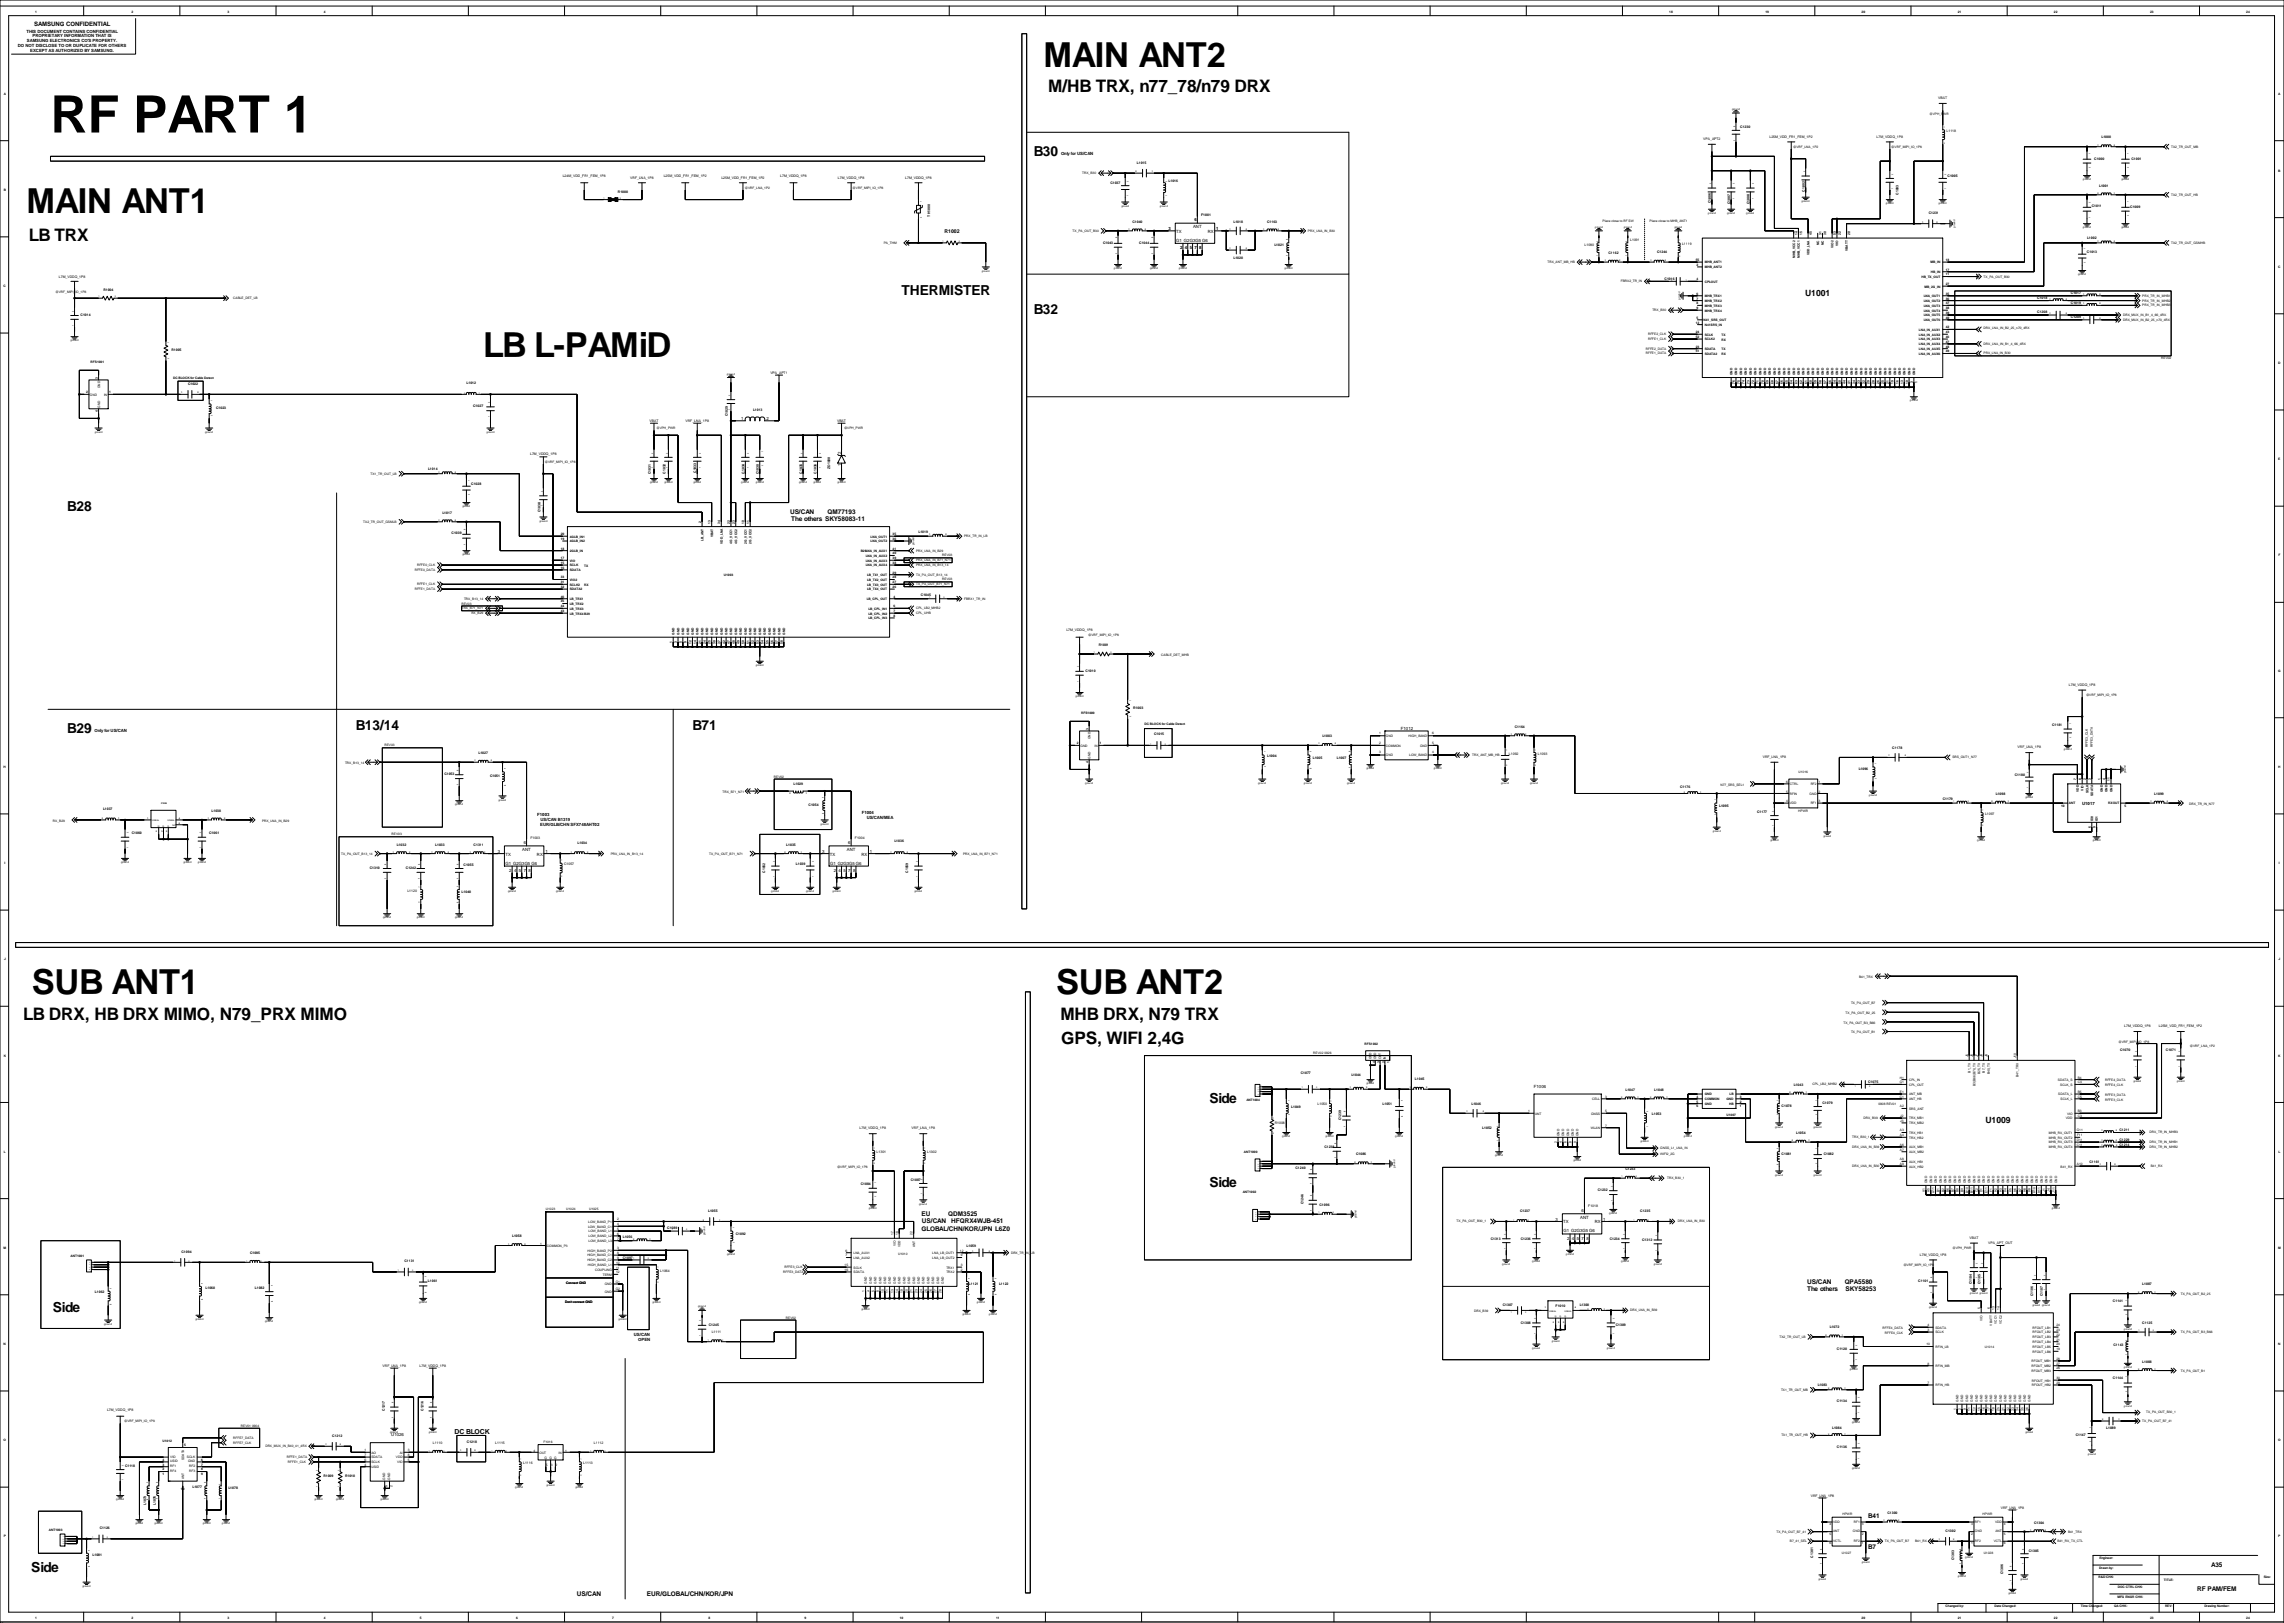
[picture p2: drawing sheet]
<svg xmlns="http://www.w3.org/2000/svg" width="2412mm" height="1714mm" viewBox="0 0 2412 1714" stroke-linecap="round" stroke-linejoin="round" font-family="sans-serif">
<defs><g id="words">
<text font-size="54.5" x="53" y="140">RF PART 1</text>
<g font-size="36.4">
<text x="1102" y="70">MAIN ANT2</text>
<text x="28" y="225">MAIN ANT1</text>
<text x="510" y="377">LB L-PAMiD</text>
<text x="34" y="1049">SUB ANT1</text>
<text x="1115" y="1049">SUB ANT2</text>
</g>
<g font-size="18.2">
<text x="1107" y="97">M/HB TRX, n77_78/n79 DRX</text>
<text x="30" y="255">LB TRX</text>
<text x="25" y="1077">LB DRX, HB DRX MIMO, N79_PRX MIMO</text>
<text x="1120" y="1077">MHB DRX, N79 TRX</text>
<text x="1121" y="1102">GPS, WIFI 2,4G</text>
</g>
<g font-size="14.5">
<text x="1092" y="164">B30</text>
<text x="952" y="312">THERMISTER</text>
<text x="1092" y="332">B32</text>
<text x="71" y="540">B28</text>
<text x="71" y="774">B29</text>
<text x="376" y="771">B13/14</text>
<text x="731" y="771">B71</text>
<text x="1277" y="1165">Side</text>
<text x="1277" y="1254">Side</text>
<text x="56" y="1386">Side</text>
<text x="33" y="1660">Side</text>
</g>
<g font-size="9.1">
<text x="1906" y="312">U1001</text>
<text x="2097" y="1186">U1009</text>
</g>
<text font-size="8.5" fill="#00f" x="0" y="1714">.</text>
<text font-size="7.3" x="480" y="1514">DC BLOCK</text>
<g font-size="6.8">
<text x="834" y="543">US/CAN</text>
<text x="874" y="543">QM77193</text>
<text x="836" y="551">The others SKY58083-11</text>
<text x="973" y="1284">EU</text>
<text x="1002" y="1284">QDM3525</text>
<text x="974" y="1292">US/CAN</text>
<text x="1005" y="1292">HFQRX4WJB-451</text>
<text x="973" y="1300">GLOBAL/CHN/KOR/JPN L6Z0</text>
<text x="1909" y="1356">US/CAN</text>
<text x="1948" y="1356">QPA5580</text>
<text x="1909" y="1363">The others</text>
<text x="1949" y="1363">SKY58253</text>
<text x="1973" y="1603">B41</text>
<text x="1973" y="1636">B7</text>
<text x="2335" y="1655">A35</text>
<text x="609" y="1686">US/CAN</text>
<text x="683" y="1686">EUR/GLOBAL/CHN/KOR/JPN</text>
<text x="2320" y="1681">RF PAM/FEM</text>
</g>
<text font-size="6.4" x="36" y="27">SAMSUNG CONFIDENTIAL</text>
<text font-size="5.5" x="998" y="246">R1002</text>
<g font-size="4.5">
<text x="28" y="34">THIS DOCUMENT CONTAINS CONFIDENTIAL</text>
<text x="34" y="39">PROPRIETARY INFORMATION THAT IS</text>
<text x="29" y="45">SAMSUNG ELECTRONICS CO'S PROPERTY.</text>
<text x="19" y="50">DO NOT DISCLOSE TO OR DUPLICATE FOR OTHERS</text>
<text x="32" y="55">EXCEPT AS AUTHORIZED BY SAMSUNG.</text>
<text x="1121" y="164">Only for US/CAN</text>
<text x="1262" y="234">6</text>
<text x="1234" y="243">3</text>
<text x="1242" y="246">TX</text>
<text x="1260" y="241">ANT</text>
<text x="1276" y="246">RX</text>
<text x="1284" y="243">1</text>
<text x="1242" y="255">G1 G2G3G5 G6</text>
<text x="1246" y="263">2</text>
<text x="1251" y="263">4</text>
<text x="1257" y="263">5</text>
<text x="1262" y="263">7</text>
<text x="1267" y="263">8</text>
<text x="783" y="444">1</text>
<text x="810" y="444">2</text>
<text x="888" y="480" transform="rotate(-90 888 480)">2</text>
<text x="888" y="493" transform="rotate(-90 888 493)">1</text>
<text x="100" y="773">Only for US/CAN</text>
<text x="1480" y="771">F1012</text>
<text x="2199" y="850">U1017</text>
<text x="568" y="862">F1003</text>
<text x="910" y="860">F1004</text>
<text x="571" y="867">US/CAN B1319</text>
<text x="915" y="865">US/CAN/MEA</text>
<text x="571" y="872">EUR/GLB/CHN SFX748AHT02</text>
<text x="553" y="891">6</text>
<text x="896" y="891">6</text>
<text x="552" y="898">ANT</text>
<text x="894" y="898">ANT</text>
<text x="526" y="901">3</text>
<text x="534" y="904">TX</text>
<text x="567" y="904">RX</text>
<text x="576" y="901">1</text>
<text x="868" y="901">3</text>
<text x="877" y="904">TX</text>
<text x="910" y="904">RX</text>
<text x="919" y="901">1</text>
<text x="534" y="913">G1 G2G3G5 G6</text>
<text x="877" y="913">G1 G2G3G5 G6</text>
<text x="538" y="921">2</text>
<text x="543" y="921">4</text>
<text x="548" y="921">5</text>
<text x="553" y="921">7</text>
<text x="558" y="921">8</text>
<text x="881" y="921">2</text>
<text x="886" y="921">4</text>
<text x="891" y="921">5</text>
<text x="896" y="921">7</text>
<text x="901" y="921">8</text>
<text x="1620" y="1149">F1006</text>
<text x="1670" y="1280">6</text>
<text x="1643" y="1289">3</text>
<text x="1669" y="1287">ANT</text>
<text x="1693" y="1289">1</text>
<text x="1651" y="1292">TX</text>
<text x="1684" y="1292">RX</text>
<text x="1651" y="1302">G1 G2G3G5 G6</text>
<text x="1655" y="1310">2</text>
<text x="1660" y="1310">4</text>
<text x="1665" y="1310">5</text>
<text x="1670" y="1310">7</text>
<text x="1676" y="1310">8</text>
<text x="670" y="1411">US/CAN</text>
<text x="674" y="1416">OPEN</text>
<text x="413" y="1517">U1026</text>
</g>
<g font-size="3.6">
<text x="2047" y="105">VBAT</text>
<text x="1838" y="135">C1230</text>
<text x="2056" y="140">L1118</text>
<text x="1799" y="148">VPA_APT2</text>
<text x="1869" y="145">L25M_VDD_FR1_FEM_1P2</text>
<text x="1982" y="145">L7M_VDDQ_1P8</text>
<text x="2220" y="145">L1000</text>
<text x="1201" y="173">L1015</text>
<text x="2212" y="169">C1000</text>
<text x="2251" y="169">C1001</text>
<text x="594" y="187">L24M_VDD_FR1_FEM_1P8</text>
<text x="666" y="189">VRF_LNA_1P8</text>
<text x="701" y="187">L25M_VDD_FR1_FEM_1P2</text>
<text x="762" y="189">L25M_VDD_FR1_FEM_1P2</text>
<text x="824" y="187">L7M_VDDQ_1P8</text>
<text x="885" y="189">L7M_VDDQ_1P8</text>
<text x="956" y="189">L7M_VDDQ_1P8</text>
<text x="2057" y="187">C1005</text>
<text x="1173" y="195">C1037</text>
<text x="1234" y="192">L1016</text>
<text x="2217" y="197">L1001</text>
<text x="653" y="203">R1000</text>
<text x="1906" y="202" transform="rotate(-90 1906 202)">C1002</text>
<text x="2005" y="206" transform="rotate(-90 2005 206)">C1003</text>
<text x="1807" y="215" transform="rotate(-90 1807 215)">C1006</text>
<text x="1827" y="216" transform="rotate(-90 1827 216)">C1007</text>
<text x="1848" y="216" transform="rotate(-90 1848 216)">C1008</text>
<text x="2209" y="219">C1011</text>
<text x="2250" y="220">C1009</text>
<text x="2037" y="226">C1231</text>
<text x="982" y="229" transform="rotate(-90 982 229)">TH1000</text>
<text x="1269" y="228">F1001</text>
<text x="1196" y="235">C1040</text>
<text x="1303" y="235">L1018</text>
<text x="1338" y="235">C1163</text>
<text x="1165" y="257">C1043</text>
<text x="1203" y="257">C1044</text>
<text x="1722" y="255">L1091</text>
<text x="2204" y="252">L1002</text>
<text x="1346" y="260">L1021</text>
<text x="1674" y="260">L1090</text>
<text x="1777" y="259">L1119</text>
<text x="1699" y="268">C1162</text>
<text x="1750" y="267">C1244</text>
<text x="2204" y="267">C1013</text>
<text x="1303" y="273">L1020</text>
<text x="62" y="293">L7M_VDDQ_1P8</text>
<text x="1758" y="296">C1016</text>
<text x="109" y="307">R1004</text>
<text x="2187" y="311">C1017</text>
<text x="2152" y="316">C1018</text>
<text x="2187" y="321">C1019</text>
<text x="85" y="334">C1014</text>
<text x="2152" y="331">C1208</text>
<text x="2187" y="336">C1209</text>
<text x="181" y="370">R1005</text>
<text x="814" y="395">VPA_APT1</text>
<text x="199" y="406">C1022</text>
<text x="493" y="406">L1012</text>
<text x="500" y="430">C1027</text>
<text x="228" y="432">C1023</text>
<text x="795" y="434">L1013</text>
<text x="769" y="439" transform="rotate(-90 769 439)">C1029</text>
<text x="686" y="446">VBAT</text>
<text x="724" y="446">VRF_LNA_1P8</text>
<text x="884" y="446">VBAT</text>
<text x="560" y="481">L7M_VDDQ_1P8</text>
<text x="452" y="496">L1014</text>
<text x="877" y="495" transform="rotate(-90 877 495)">ZD1000</text>
<text x="688" y="501" transform="rotate(-90 688 501)">C1031</text>
<text x="703" y="500" transform="rotate(-90 703 500)">C1032</text>
<text x="735" y="500" transform="rotate(-90 735 500)">C1033</text>
<text x="786" y="500" transform="rotate(-90 786 500)">C1034</text>
<text x="802" y="501" transform="rotate(-90 802 501)">C1030</text>
<text x="847" y="500" transform="rotate(-90 847 500)">C1035</text>
<text x="862" y="500" transform="rotate(-90 862 500)">C1036</text>
<text x="498" y="512">C1028</text>
<text x="467" y="543">L1017</text>
<text x="571" y="541" transform="rotate(-90 571 541)">C1038</text>
<text x="970" y="563">L1019</text>
<text x="477" y="565">C1039</text>
<text x="973" y="630">C1045</text>
<text x="1126" y="667">L7M_VDDQ_1P8</text>
<text x="1161" y="683">R1001</text>
<text x="1147" y="710">C1010</text>
<text x="2185" y="724">L7M_VDDQ_1P8</text>
<text x="1197" y="749">R1003</text>
<text x="2167" y="767">C1181</text>
<text x="1600" y="769">C1164</text>
<text x="1219" y="776">C1015</text>
<text x="1397" y="779">L1003</text>
<text x="1999" y="791">C1178</text>
<text x="2131" y="790">VRF_LNA_1P8</text>
<text x="505" y="796">L1027</text>
<text x="1594" y="797">L1092</text>
<text x="1624" y="797">L1093</text>
<text x="1338" y="799">L1004</text>
<text x="1387" y="802">L1005</text>
<text x="1412" y="802">L1007</text>
<text x="1862" y="801">VRF_LNA_1P8</text>
<text x="1963" y="813">L1096</text>
<text x="469" y="818">C1053</text>
<text x="518" y="821">C1051</text>
<text x="2128" y="819">C1180</text>
<text x="838" y="829">L1029</text>
<text x="1775" y="832">C1176</text>
<text x="2108" y="840">L1098</text>
<text x="2275" y="840">L1099</text>
<text x="2052" y="845">C1179</text>
<text x="854" y="851">C1054</text>
<text x="109" y="856">L1037</text>
<text x="223" y="858">L1038</text>
<text x="1816" y="853">L1095</text>
<text x="1856" y="859">C1177</text>
<text x="2097" y="861">L1097</text>
<text x="139" y="880">C1060</text>
<text x="221" y="880">C1061</text>
<text x="560" y="886">F1003</text>
<text x="903" y="886">F1004</text>
<text x="419" y="893">L1032</text>
<text x="460" y="893">L1033</text>
<text x="500" y="893">C1311</text>
<text x="610" y="891">L1034</text>
<text x="830" y="893">L1035</text>
<text x="945" y="889">L1036</text>
<text x="391" y="917">C1310</text>
<text x="429" y="917">C1242</text>
<text x="490" y="915">C1055</text>
<text x="596" y="914">C1057</text>
<text x="841" y="913">L1039</text>
<text x="808" y="922" transform="rotate(-90 808 922)">C1052</text>
<text x="959" y="922" transform="rotate(-90 959 922)">C1059</text>
<text x="430" y="942">L1120</text>
<text x="488" y="943">L1040</text>
<text x="2244" y="1085">L7M_VDDQ_1P8</text>
<text x="2280" y="1085">L25M_VDD_FR1_FEM_1P2</text>
<text x="2239" y="1110">C1070</text>
<text x="2288" y="1110">C1071</text>
<text x="1374" y="1134">C1077</text>
<text x="1427" y="1137">L1044</text>
<text x="1494" y="1140">L1045</text>
<text x="1973" y="1143">C1075</text>
<text x="1895" y="1147">L1043</text>
<text x="1717" y="1152">L1047</text>
<text x="1747" y="1152">L1048</text>
<text x="1364" y="1170">L1049</text>
<text x="1392" y="1167">L1050</text>
<text x="1460" y="1167">L1051</text>
<text x="1554" y="1167">L1046</text>
<text x="1882" y="1169">C1078</text>
<text x="1925" y="1166">C1079</text>
<text x="1745" y="1177">L1053</text>
<text x="1346" y="1187">R1008</text>
<text x="1416" y="1183" transform="rotate(-90 1416 1183)">C1239</text>
<text x="908" y="1193">L7M_VDDQ_1P8</text>
<text x="963" y="1193">VRF_LNA_1P8</text>
<text x="1566" y="1192">L1052</text>
<text x="1897" y="1198">L1054</text>
<text x="2239" y="1195">C1211</text>
<text x="2238" y="1205">C1229</text>
<text x="2238" y="1210">C1214</text>
<text x="926" y="1217">L1301</text>
<text x="979" y="1217">L1302</text>
<text x="1399" y="1212">C1238</text>
<text x="1432" y="1220">C1086</text>
<text x="1882" y="1220">C1081</text>
<text x="1926" y="1220">C1082</text>
<text x="2207" y="1228">C1161</text>
<text x="1368" y="1235">C1240</text>
<text x="1717" y="1236">C1233</text>
<text x="962" y="1248">C1087</text>
<text x="909" y="1251">C1084</text>
<text x="1687" y="1258">C1232</text>
<text x="1377" y="1272" transform="rotate(-90 1377 1272)">C1246</text>
<text x="1394" y="1274">C1096</text>
<text x="1678" y="1274">F1018</text>
<text x="748" y="1280">L1055</text>
<text x="1605" y="1280">C1237</text>
<text x="1732" y="1280">C1235</text>
<text x="705" y="1298">C1089</text>
<text x="541" y="1306">L1058</text>
<text x="658" y="1307">L1056</text>
<text x="777" y="1304">C1092</text>
<text x="1574" y="1309">C1313</text>
<text x="1606" y="1309">C1236</text>
<text x="1700" y="1309">C1234</text>
<text x="1734" y="1310">C1312</text>
<text x="2080" y="1308">VBAT</text>
<text x="1021" y="1317">L1059</text>
<text x="2100" y="1314">VPA_APT_OUT</text>
<text x="192" y="1323">C1094</text>
<text x="264" y="1325">C1095</text>
<text x="658" y="1330">C1097</text>
<text x="2028" y="1326">L7M_VDDQ_1P8</text>
<text x="427" y="1333">C1131</text>
<text x="697" y="1343">L1064</text>
<text x="452" y="1354">L1061</text>
<text x="2026" y="1354">C1101</text>
<text x="217" y="1362">L1060</text>
<text x="269" y="1362">L1082</text>
<text x="1023" y="1357">L1121</text>
<text x="1055" y="1357">L1122</text>
<text x="2083" y="1357" transform="rotate(-90 2083 1357)">C1104</text>
<text x="2092" y="1356" transform="rotate(-90 2092 1356)">C1105</text>
<text x="2263" y="1357">L1087</text>
<text x="100" y="1366">L1062</text>
<text x="2147" y="1369" transform="rotate(-90 2147 1369)">C1106</text>
<text x="2158" y="1369" transform="rotate(-90 2158 1369)">C1107</text>
<text x="1587" y="1380">C1307</text>
<text x="1668" y="1380">L1300</text>
<text x="2232" y="1376">C1141</text>
<text x="1643" y="1380">F1010</text>
<text x="749" y="1400">C1245</text>
<text x="1606" y="1398">C1308</text>
<text x="1706" y="1400">C1309</text>
<text x="1932" y="1403">L1072</text>
<text x="2263" y="1398">C1125</text>
<text x="752" y="1408">L1111</text>
<text x="2232" y="1421">C1143</text>
<text x="1940" y="1425">C1120</text>
<text x="2263" y="1439">L1088</text>
<text x="404" y="1444">VRF_LNA_1P8</text>
<text x="443" y="1444">L7M_VDDQ_1P8</text>
<text x="2232" y="1457">C1144</text>
<text x="1920" y="1463">L1083</text>
<text x="1940" y="1481">C1134</text>
<text x="113" y="1490">L7M_VDDQ_1P8</text>
<text x="407" y="1490" transform="rotate(-90 407 1490)">C1217</text>
<text x="447" y="1490" transform="rotate(-90 447 1490)">C1216</text>
<text x="1935" y="1509">L1084</text>
<text x="2225" y="1509">L1089</text>
<text x="351" y="1517">C1212</text>
<text x="2192" y="1516">C1147</text>
<text x="493" y="1524">C1218</text>
<text x="457" y="1525">L1110</text>
<text x="523" y="1525">L1115</text>
<text x="627" y="1525">L1112</text>
<text x="1940" y="1529">C1136</text>
<text x="553" y="1546">L1116</text>
<text x="616" y="1546">L1113</text>
<text x="132" y="1550">C1118</text>
<text x="342" y="1560">R1009</text>
<text x="364" y="1560">R1010</text>
<text x="203" y="1571">L1077</text>
<text x="241" y="1573">L1078</text>
<text x="1913" y="1581">VRF_LNA_1P8</text>
<text x="154" y="1590" transform="rotate(-90 154 1590)">L1073</text>
<text x="164" y="1590" transform="rotate(-90 164 1590)">L1076</text>
<text x="2113" y="1593">VRF_LNA_1P8</text>
<text x="1993" y="1599">C1300</text>
<text x="2148" y="1609">C1304</text>
<text x="105" y="1615">C1126</text>
<text x="2055" y="1618">C1302</text>
<text x="98" y="1644">L1081</text>
<text x="2143" y="1639">C1305</text>
<text x="1915" y="1645" transform="rotate(-90 1915 1645)">C1301</text>
<text x="2064" y="1648" transform="rotate(-90 2064 1648)">C1303</text>
<text x="2116" y="1663" transform="rotate(-90 2116 1663)">C1306</text>
</g>
<g font-size="3.4">
<text x="37" y="14">1</text>
<text x="139" y="14">2</text>
<text x="240" y="14">3</text>
<text x="342" y="14">4</text>
<text x="1763" y="14">18</text>
<text x="1865" y="14">19</text>
<text x="1966" y="14">20</text>
<text x="2068" y="14">21</text>
<text x="2169" y="14">22</text>
<text x="2271" y="14">23</text>
<text x="2372" y="14">24</text>
<text x="4" y="100">A</text>
<text x="2406" y="100">A</text>
<text x="2038" y="122">@VPH_PWR</text>
<text x="1894" y="156">@VRF_LNA_1P2</text>
<text x="1998" y="156">@VRF_MIPI_IO_1P8</text>
<text x="2293" y="156">TX2_TR_OUT_MB</text>
<text x="1143" y="184">TRX_B30</text>
<text x="2406" y="181">B</text>
<text x="4" y="202">B</text>
<text x="787" y="199">@VRF_LNA_1P2</text>
<text x="901" y="199">@VRF_MIPI_IO_1P8</text>
<text x="2293" y="207">TX2_TR_OUT_HB</text>
<text x="1693" y="235">Place close to RF SW</text>
<text x="1742" y="235">Place close to MHB_ANT1</text>
<text x="1133" y="245">TX_PA_OUT_B30</text>
<text x="1381" y="245">PRX_LNA_IN_B30</text>
<text x="1898" y="248" transform="rotate(-90 1898 248)">14</text>
<text x="1903" y="248" transform="rotate(-90 1903 248)">15</text>
<text x="1914" y="248" transform="rotate(-90 1914 248)">45</text>
<text x="1924" y="248" transform="rotate(-90 1924 248)">31</text>
<text x="1929" y="248" transform="rotate(-90 1929 248)">30</text>
<text x="1939" y="248" transform="rotate(-90 1939 248)">53</text>
<text x="1944" y="248" transform="rotate(-90 1944 248)">22</text>
<text x="1954" y="248" transform="rotate(-90 1954 248)">20</text>
<text x="2293" y="258">TX2_TR_OUT_GSMHB</text>
<text x="933" y="258">PA_THM</text>
<text x="1921" y="259" transform="rotate(-90 1921 259)">NC</text>
<text x="1926" y="259" transform="rotate(-90 1926 259)">NC</text>
<text x="1936" y="262" transform="rotate(-90 1936 262)">VIO2</text>
<text x="1942" y="260" transform="rotate(-90 1942 260)">VIO</text>
<text x="1911" y="270" transform="rotate(-90 1911 270)">VDD_LNA</text>
<text x="1952" y="265" transform="rotate(-90 1952 265)">VBATT</text>
<text x="1791" y="276">55</text>
<text x="1896" y="272" transform="rotate(-90 1896 272)">MHB_VCC2</text>
<text x="1901" y="272" transform="rotate(-90 1901 272)">MHB_VCC1</text>
<text x="2055" y="276">18</text>
<text x="1634" y="278">TRX_ANT_MB_HB</text>
<text x="1792" y="281">2</text>
<text x="1800" y="278">MHB_ANT1</text>
<text x="2039" y="278">MB_IN</text>
<text x="1800" y="283">MHB_ANT2</text>
<text x="2055" y="286">17</text>
<text x="2406" y="283">C</text>
<text x="2029" y="294">HB_TX_OUT</text>
<text x="2039" y="288">HB_IN</text>
<text x="2055" y="291">11</text>
<text x="2095" y="293">TX_PA_OUT_B30</text>
<text x="1712" y="298">FBRX2_TR_IN</text>
<text x="1792" y="296">4</text>
<text x="1800" y="299">CPLOUT</text>
<text x="4" y="303">C</text>
<text x="2033" y="304">MB_2G_IN</text>
<text x="2055" y="301">27</text>
<text x="59" y="310">@VRF_MIPI_IO_1P8</text>
<text x="1792" y="311">6</text>
<text x="2055" y="311">35</text>
<text x="246" y="316">CABLE_DET_LB</text>
<text x="1792" y="316">7</text>
<text x="1800" y="314">MHB_TRX1</text>
<text x="2032" y="314">LNA_OUT1</text>
<text x="2055" y="316">36</text>
<text x="2263" y="313">PRX_TR_IN_MHB1</text>
<text x="1792" y="321">8</text>
<text x="1800" y="319">MHB_TRX2</text>
<text x="1800" y="324">MHB_TRX3</text>
<text x="2032" y="324">LNA_OUT3</text>
<text x="2032" y="319">LNA_OUT2</text>
<text x="2055" y="321">37</text>
<text x="2263" y="318">PRX_TR_IN_MHB2</text>
<text x="2263" y="324">PRX_TR_IN_MHB3</text>
<text x="1745" y="329">TRX_B30</text>
<text x="1792" y="327">9</text>
<text x="1800" y="329">MHB_TRX4</text>
<text x="2032" y="329">LNA_OUT4</text>
<text x="2055" y="327">38</text>
<text x="2032" y="334">LNA_OUT5</text>
<text x="2055" y="332">39</text>
<text x="2242" y="334">DRX_MUX_IN_B1_4_66_4RX</text>
<text x="1791" y="342">12</text>
<text x="1792" y="337">5</text>
<text x="1799" y="339">N41_SRS_OUT</text>
<text x="2032" y="339">LNA_OUT6</text>
<text x="2055" y="337">40</text>
<text x="2242" y="339">DRX_MUX_IN_B2_25_n70_4RX</text>
<text x="1800" y="344">N41SRS_IN</text>
<text x="2055" y="347">42</text>
<text x="2095" y="348">DRX_LNA_IN_B2_25_n70_4RX</text>
<text x="1791" y="352">24</text>
<text x="2027" y="349">LNA_IN_AUX1</text>
<text x="2055" y="352">43</text>
<text x="1741" y="354">RFFE2_CLK</text>
<text x="1741" y="359">RFFE1_CLK</text>
<text x="1791" y="357">52</text>
<text x="1800" y="354">SCLK</text>
<text x="1800" y="360">SCLK2</text>
<text x="1818" y="360">RX</text>
<text x="1818" y="355">TX</text>
<text x="2027" y="360">LNA_IN_AUX3</text>
<text x="2027" y="354">LNA_IN_AUX2</text>
<text x="2055" y="357">46</text>
<text x="2027" y="365">LNA_IN_AUX4</text>
<text x="2055" y="362">47</text>
<text x="2095" y="364">DRX_LNA_IN_B1_4_66_4RX</text>
<text x="1738" y="369">RFFE2_DATA</text>
<text x="1791" y="367">23</text>
<text x="1800" y="370">SDATA</text>
<text x="1818" y="370">TX</text>
<text x="2027" y="370">LNA_IN_AUX5</text>
<text x="2055" y="367">48</text>
<text x="1738" y="374">RFFE1_DATA</text>
<text x="1791" y="372">51</text>
<text x="1800" y="375">SDATA2</text>
<text x="1818" y="375">RX</text>
<text x="2027" y="375">LNA_IN_AUX6</text>
<text x="2055" y="372">49</text>
<text x="2095" y="374">PRX_LNA_IN_B30</text>
<text x="96" y="384">RFS1001</text>
<text x="2283" y="379">REV02</text>
<text x="2406" y="385">D</text>
<text x="103" y="400" transform="rotate(-90 103 400)">3</text>
<text x="183" y="400">DC BLOCK for Cable Detect</text>
<text x="1830" y="396" transform="rotate(-90 1830 396)">GND</text>
<text x="1835" y="396" transform="rotate(-90 1835 396)">GND</text>
<text x="1840" y="396" transform="rotate(-90 1840 396)">GND</text>
<text x="1845" y="396" transform="rotate(-90 1845 396)">GND</text>
<text x="1850" y="396" transform="rotate(-90 1850 396)">GND</text>
<text x="1855" y="396" transform="rotate(-90 1855 396)">GND</text>
<text x="1860" y="396" transform="rotate(-90 1860 396)">GND</text>
<text x="1865" y="396" transform="rotate(-90 1865 396)">GND</text>
<text x="1870" y="396" transform="rotate(-90 1870 396)">GND</text>
<text x="1876" y="396" transform="rotate(-90 1876 396)">GND</text>
<text x="1881" y="396" transform="rotate(-90 1881 396)">GND</text>
<text x="1886" y="396" transform="rotate(-90 1886 396)">GND</text>
<text x="1891" y="396" transform="rotate(-90 1891 396)">GND</text>
<text x="1896" y="396" transform="rotate(-90 1896 396)">GND</text>
<text x="1901" y="396" transform="rotate(-90 1901 396)">GND</text>
<text x="1906" y="396" transform="rotate(-90 1906 396)">GND</text>
<text x="1911" y="396" transform="rotate(-90 1911 396)">GND</text>
<text x="1916" y="396" transform="rotate(-90 1916 396)">GND</text>
<text x="1921" y="396" transform="rotate(-90 1921 396)">GND</text>
<text x="1926" y="396" transform="rotate(-90 1926 396)">GND</text>
<text x="1931" y="396" transform="rotate(-90 1931 396)">GND</text>
<text x="1936" y="396" transform="rotate(-90 1936 396)">GND</text>
<text x="1942" y="396" transform="rotate(-90 1942 396)">GND</text>
<text x="1947" y="396" transform="rotate(-90 1947 396)">GND</text>
<text x="1952" y="396" transform="rotate(-90 1952 396)">GND</text>
<text x="1957" y="396" transform="rotate(-90 1957 396)">GND</text>
<text x="1962" y="396" transform="rotate(-90 1962 396)">GND</text>
<text x="1967" y="396" transform="rotate(-90 1967 396)">GND</text>
<text x="1972" y="396" transform="rotate(-90 1972 396)">GND</text>
<text x="1977" y="396" transform="rotate(-90 1977 396)">GND</text>
<text x="1982" y="396" transform="rotate(-90 1982 396)">GND</text>
<text x="1987" y="396" transform="rotate(-90 1987 396)">GND</text>
<text x="1992" y="396" transform="rotate(-90 1992 396)">GND</text>
<text x="1997" y="396" transform="rotate(-90 1997 396)">GND</text>
<text x="2003" y="396" transform="rotate(-90 2003 396)">GND</text>
<text x="2008" y="396" transform="rotate(-90 2008 396)">GND</text>
<text x="2013" y="396" transform="rotate(-90 2013 396)">GND</text>
<text x="2018" y="396" transform="rotate(-90 2018 396)">GND</text>
<text x="2023" y="396" transform="rotate(-90 2023 396)">GND</text>
<text x="1832" y="406" transform="rotate(-90 1832 406)">76</text>
<text x="1837" y="406" transform="rotate(-90 1837 406)">75</text>
<text x="1843" y="406" transform="rotate(-90 1843 406)">74</text>
<text x="1848" y="406" transform="rotate(-90 1848 406)">73</text>
<text x="1853" y="406" transform="rotate(-90 1853 406)">72</text>
<text x="1858" y="406" transform="rotate(-90 1858 406)">71</text>
<text x="1863" y="406" transform="rotate(-90 1863 406)">70</text>
<text x="1868" y="406" transform="rotate(-90 1868 406)">69</text>
<text x="1873" y="406" transform="rotate(-90 1873 406)">68</text>
<text x="1878" y="406" transform="rotate(-90 1878 406)">67</text>
<text x="1883" y="406" transform="rotate(-90 1883 406)">66</text>
<text x="1888" y="406" transform="rotate(-90 1888 406)">65</text>
<text x="1893" y="406" transform="rotate(-90 1893 406)">64</text>
<text x="1898" y="406" transform="rotate(-90 1898 406)">63</text>
<text x="1903" y="406" transform="rotate(-90 1903 406)">62</text>
<text x="1909" y="406" transform="rotate(-90 1909 406)">61</text>
<text x="1914" y="406" transform="rotate(-90 1914 406)">60</text>
<text x="1919" y="406" transform="rotate(-90 1919 406)">59</text>
<text x="1924" y="406" transform="rotate(-90 1924 406)">58</text>
<text x="1929" y="406" transform="rotate(-90 1929 406)">57</text>
<text x="1934" y="406" transform="rotate(-90 1934 406)">56</text>
<text x="1939" y="406" transform="rotate(-90 1939 406)">54</text>
<text x="1944" y="406" transform="rotate(-90 1944 406)">50</text>
<text x="1949" y="406" transform="rotate(-90 1949 406)">44</text>
<text x="1954" y="406" transform="rotate(-90 1954 406)">41</text>
<text x="1959" y="406" transform="rotate(-90 1959 406)">34</text>
<text x="1964" y="406" transform="rotate(-90 1964 406)">33</text>
<text x="1969" y="406" transform="rotate(-90 1969 406)">32</text>
<text x="1975" y="406" transform="rotate(-90 1975 406)">29</text>
<text x="1980" y="406" transform="rotate(-90 1980 406)">28</text>
<text x="1985" y="406" transform="rotate(-90 1985 406)">26</text>
<text x="1990" y="406" transform="rotate(-90 1990 406)">25</text>
<text x="1995" y="406" transform="rotate(-90 1995 406)">21</text>
<text x="2000" y="406" transform="rotate(-90 2000 406)">19</text>
<text x="2005" y="406" transform="rotate(-90 2005 406)">16</text>
<text x="2010" y="406" transform="rotate(-90 2010 406)">13</text>
<text x="2015" y="406" transform="rotate(-90 2015 406)">10</text>
<text x="2020" y="405" transform="rotate(-90 2020 405)">3</text>
<text x="2025" y="405" transform="rotate(-90 2025 405)">1</text>
<text x="106" y="410" transform="rotate(-90 106 410)">GND</text>
<text x="91" y="416">2</text>
<text x="95" y="418">GND</text>
<text x="110" y="418">IN</text>
<text x="115" y="416">1</text>
<text x="106" y="431" transform="rotate(-90 106 431)">GND</text>
<text x="103" y="435" transform="rotate(-90 103 435)">4</text>
<text x="693" y="453">@VPH_PWR</text>
<text x="891" y="453">@VPH_PWR</text>
<text x="575" y="489">@VRF_MIPI_IO_1P8</text>
<text x="2406" y="486">E</text>
<text x="391" y="501">TX1_TR_OUT_LB</text>
<text x="384" y="552">TX2_TR_OUT_GSMLB</text>
<text x="740" y="552" transform="rotate(-90 740 552)">2</text>
<text x="751" y="553" transform="rotate(-90 751 553)">13</text>
<text x="761" y="553" transform="rotate(-90 761 553)">34</text>
<text x="771" y="553" transform="rotate(-90 771 553)">22</text>
<text x="776" y="553" transform="rotate(-90 776 553)">23</text>
<text x="786" y="553" transform="rotate(-90 786 553)">10</text>
<text x="791" y="553" transform="rotate(-90 791 553)">11</text>
<text x="592" y="565">20</text>
<text x="602" y="568">4GLB_IN1</text>
<text x="753" y="568" transform="rotate(-90 753 568)">VBAT</text>
<text x="920" y="568">LNA_OUT1</text>
<text x="943" y="565">35</text>
<text x="1018" y="567">PRX_TR_IN_LB</text>
<text x="592" y="570">19</text>
<text x="602" y="573">4GLB_IN2</text>
<text x="743" y="571" transform="rotate(-90 743 571)">LB_ANT</text>
<text x="763" y="574" transform="rotate(-90 763 574)">VDD_LNA</text>
<text x="773" y="574" transform="rotate(-90 773 574)">4G_VCC1</text>
<text x="779" y="574" transform="rotate(-90 779 574)">4G_VCC2</text>
<text x="789" y="574" transform="rotate(-90 789 574)">2G_VCC1</text>
<text x="794" y="574" transform="rotate(-90 794 574)">2G_VCC2</text>
<text x="920" y="573">LNA_OUT2</text>
<text x="943" y="570">36</text>
<text x="592" y="580">18</text>
<text x="943" y="580">41</text>
<text x="602" y="583">2GLB_IN</text>
<text x="909" y="583">B29LNA_IN_AUX1</text>
<text x="943" y="586">40</text>
<text x="968" y="583">PRX_LNA_IN_B29</text>
<text x="995" y="588">REV03</text>
<text x="2406" y="588">F</text>
<text x="592" y="591">17</text>
<text x="602" y="593">VIO</text>
<text x="914" y="588">LNA_IN_AUX2</text>
<text x="914" y="593">LNA_IN_AUX3</text>
<text x="943" y="591">39</text>
<text x="968" y="593">PRX_LNA_IN_B71_N71</text>
<text x="440" y="598">RFFE0_CLK</text>
<text x="592" y="596">15</text>
<text x="602" y="598">SCLK</text>
<text x="617" y="599">TX</text>
<text x="914" y="598">LNA_IN_AUX4</text>
<text x="943" y="596">38</text>
<text x="968" y="598">PRX_LNA_IN_B13_14</text>
<text x="438" y="603">RFFE0_DATA</text>
<text x="592" y="601">16</text>
<text x="602" y="603">SDATA</text>
<text x="943" y="606">29</text>
<text x="592" y="611">33</text>
<text x="764" y="608">U1003</text>
<text x="916" y="608">LB_TX1_OUT</text>
<text x="943" y="611">28</text>
<text x="968" y="608">TX_PA_OUT_B13_14</text>
<text x="592" y="616">31</text>
<text x="602" y="613">VIO2</text>
<text x="916" y="613">LB_TX2_OUT</text>
<text x="943" y="616">27</text>
<text x="995" y="613">REV03</text>
<text x="438" y="623">RFFE1_DATA</text>
<text x="440" y="618">RFFE1_CLK</text>
<text x="592" y="621">32</text>
<text x="602" y="619">SCLK2</text>
<text x="602" y="624">SDATA2</text>
<text x="617" y="619">RX</text>
<text x="916" y="619">LB_TX3_OUT</text>
<text x="916" y="624">LB_TX4_OUT</text>
<text x="943" y="621">26</text>
<text x="968" y="618">TX_PA_OUT_B71_N71</text>
<text x="490" y="633">TRX_B13_14</text>
<text x="592" y="631">46</text>
<text x="602" y="634">LB_TRX1</text>
<text x="915" y="634">LB_CPL_OUT</text>
<text x="944" y="631">4</text>
<text x="1018" y="633">FBRX1_TR_IN</text>
<text x="487" y="638">REV03</text>
<text x="592" y="641">44</text>
<text x="592" y="636">45</text>
<text x="602" y="639">LB_TRX2</text>
<text x="944" y="641">6</text>
<text x="488" y="644">TRX_B71_N71</text>
<text x="592" y="646">43</text>
<text x="602" y="644">LB_TRX3</text>
<text x="917" y="644">LB_CPL_IN1</text>
<text x="944" y="646">7</text>
<text x="968" y="644">CPL_LB2_MHB2</text>
<text x="498" y="649">RX_B29</text>
<text x="602" y="649">LB_TRX4B29</text>
<text x="917" y="649">LB_CPL_IN2</text>
<text x="944" y="652">8</text>
<text x="968" y="649">CPL_UHB</text>
<text x="917" y="654">LB_CPL_IN3</text>
<text x="712" y="670" transform="rotate(-90 712 670)">GND</text>
<text x="718" y="670" transform="rotate(-90 718 670)">GND</text>
<text x="723" y="670" transform="rotate(-90 723 670)">GND</text>
<text x="728" y="670" transform="rotate(-90 728 670)">GND</text>
<text x="733" y="670" transform="rotate(-90 733 670)">GND</text>
<text x="738" y="670" transform="rotate(-90 738 670)">GND</text>
<text x="743" y="670" transform="rotate(-90 743 670)">GND</text>
<text x="748" y="670" transform="rotate(-90 748 670)">GND</text>
<text x="753" y="670" transform="rotate(-90 753 670)">GND</text>
<text x="758" y="670" transform="rotate(-90 758 670)">GND</text>
<text x="763" y="670" transform="rotate(-90 763 670)">GND</text>
<text x="768" y="670" transform="rotate(-90 768 670)">GND</text>
<text x="773" y="670" transform="rotate(-90 773 670)">GND</text>
<text x="779" y="670" transform="rotate(-90 779 670)">GND</text>
<text x="784" y="670" transform="rotate(-90 784 670)">GND</text>
<text x="789" y="670" transform="rotate(-90 789 670)">GND</text>
<text x="794" y="670" transform="rotate(-90 794 670)">GND</text>
<text x="799" y="670" transform="rotate(-90 799 670)">GND</text>
<text x="804" y="670" transform="rotate(-90 804 670)">GND</text>
<text x="809" y="670" transform="rotate(-90 809 670)">GND</text>
<text x="814" y="670" transform="rotate(-90 814 670)">GND</text>
<text x="819" y="670" transform="rotate(-90 819 670)">GND</text>
<text x="824" y="670" transform="rotate(-90 824 670)">GND</text>
<text x="829" y="670" transform="rotate(-90 829 670)">GND</text>
<text x="1149" y="671">@VRF_MIPI_IO_1P8</text>
<text x="710" y="679" transform="rotate(-90 710 679)">1</text>
<text x="715" y="679" transform="rotate(-90 715 679)">3</text>
<text x="720" y="679" transform="rotate(-90 720 679)">5</text>
<text x="725" y="679" transform="rotate(-90 725 679)">9</text>
<text x="730" y="680" transform="rotate(-90 730 680)">12</text>
<text x="735" y="680" transform="rotate(-90 735 680)">14</text>
<text x="740" y="680" transform="rotate(-90 740 680)">21</text>
<text x="745" y="680" transform="rotate(-90 745 680)">24</text>
<text x="751" y="680" transform="rotate(-90 751 680)">25</text>
<text x="756" y="680" transform="rotate(-90 756 680)">30</text>
<text x="761" y="680" transform="rotate(-90 761 680)">37</text>
<text x="766" y="680" transform="rotate(-90 766 680)">42</text>
<text x="771" y="680" transform="rotate(-90 771 680)">47</text>
<text x="776" y="680" transform="rotate(-90 776 680)">48</text>
<text x="781" y="680" transform="rotate(-90 781 680)">49</text>
<text x="786" y="680" transform="rotate(-90 786 680)">50</text>
<text x="791" y="680" transform="rotate(-90 791 680)">51</text>
<text x="796" y="680" transform="rotate(-90 796 680)">52</text>
<text x="801" y="680" transform="rotate(-90 801 680)">53</text>
<text x="806" y="680" transform="rotate(-90 806 680)">54</text>
<text x="812" y="680" transform="rotate(-90 812 680)">55</text>
<text x="817" y="680" transform="rotate(-90 817 680)">56</text>
<text x="822" y="680" transform="rotate(-90 822 680)">57</text>
<text x="827" y="680" transform="rotate(-90 827 680)">58</text>
<text x="1227" y="693">CABLE_DET_MHB</text>
<text x="2406" y="710">G</text>
<text x="2203" y="735">@VRF_MIPI_IO_1P8</text>
<text x="1142" y="754">RFS1000</text>
<text x="1209" y="766">DC BLOCK for Cable Detect</text>
<text x="1150" y="771" transform="rotate(-90 1150 771)">3</text>
<text x="1457" y="775">1</text>
<text x="1464" y="779">GND</text>
<text x="1488" y="779">HIGH_BAND</text>
<text x="1513" y="775">6</text>
<text x="1152" y="781" transform="rotate(-90 1152 781)">GND</text>
<text x="1457" y="786">2</text>
<text x="1513" y="786">5</text>
<text x="406" y="788">REV03</text>
<text x="1137" y="786">2</text>
<text x="1141" y="789">GND</text>
<text x="1156" y="789">IN</text>
<text x="1162" y="786">1</text>
<text x="1464" y="789">COMMON</text>
<text x="1500" y="789">GND</text>
<text x="2205" y="789" transform="rotate(-90 2205 789)">RFFE3_CLK</text>
<text x="2210" y="789" transform="rotate(-90 2210 789)">RFFE3_DATA</text>
<text x="1457" y="796">3</text>
<text x="1513" y="796">4</text>
<text x="1152" y="801" transform="rotate(-90 1152 801)">GND</text>
<text x="1464" y="799">GND</text>
<text x="1488" y="799">LOW_BAND</text>
<text x="1555" y="798">TRX_ANT_MB_HB</text>
<text x="2062" y="801">SRS_OUT1_N77</text>
<text x="364" y="807">TRX_B13_14</text>
<text x="1150" y="805" transform="rotate(-90 1150 805)">4</text>
<text x="4" y="811">H</text>
<text x="2406" y="811">H</text>
<text x="817" y="821">REV02</text>
<text x="1900" y="817">U1016</text>
<text x="1886" y="827">6</text>
<text x="1921" y="827">1</text>
<text x="2193" y="824" transform="rotate(-90 2193 824)">7</text>
<text x="2198" y="824" transform="rotate(-90 2198 824)">8</text>
<text x="2203" y="824" transform="rotate(-90 2203 824)">2</text>
<text x="2208" y="824" transform="rotate(-90 2208 824)">3</text>
<text x="2218" y="824" transform="rotate(-90 2218 824)">1</text>
<text x="2223" y="824" transform="rotate(-90 2223 824)">4</text>
<text x="2229" y="825" transform="rotate(-90 2229 825)">11</text>
<text x="1817" y="830">N77_SRS_SEL1</text>
<text x="1890" y="829">CTRL</text>
<text x="1912" y="829">RF2</text>
<text x="763" y="837">TRX_B71_N71</text>
<text x="1886" y="837">5</text>
<text x="1890" y="839">RFIN</text>
<text x="1911" y="839">GND</text>
<text x="1921" y="837">2</text>
<text x="2195" y="836" transform="rotate(-90 2195 836)">VDD</text>
<text x="2201" y="835" transform="rotate(-90 2201 835)">VIO</text>
<text x="2206" y="838" transform="rotate(-90 2206 838)">SCLK</text>
<text x="2221" y="837" transform="rotate(-90 2221 837)">GND</text>
<text x="2226" y="837" transform="rotate(-90 2226 837)">GND</text>
<text x="2231" y="837" transform="rotate(-90 2231 837)">GND</text>
<text x="2211" y="840" transform="rotate(-90 2211 840)">SDATA</text>
<text x="1886" y="847">4</text>
<text x="1890" y="850">VDD</text>
<text x="1912" y="850">RF1</text>
<text x="1921" y="847">3</text>
<text x="2185" y="850">ANT</text>
<text x="2227" y="850">RXOUT</text>
<text x="2312" y="850">DRX_TR_IN_N77</text>
<text x="1899" y="857">HPWR</text>
<text x="2177" y="852">10</text>
<text x="2244" y="852">5</text>
<text x="56" y="868">RX_B29</text>
<text x="277" y="868">PRX_LNA_IN_B29</text>
<text x="2211" y="867" transform="rotate(-90 2211 867)">ID0</text>
<text x="2216" y="867" transform="rotate(-90 2216 867)">ID1</text>
<text x="2208" y="875" transform="rotate(-90 2208 875)">6</text>
<text x="2213" y="875" transform="rotate(-90 2213 875)">9</text>
<text x="414" y="882">REV03</text>
<text x="360" y="903">TX_PA_OUT_B13_14</text>
<text x="645" y="903">PRX_LNA_IN_B13_14</text>
<text x="749" y="903">TX_PA_OUT_B71_N71</text>
<text x="1017" y="903">PRX_LNA_IN_B71_N71</text>
<text x="5" y="913">I</text>
<text x="2407" y="913">I</text>
<text x="4" y="1014">J</text>
<text x="2407" y="1014">J</text>
<text x="1964" y="1033">B41_TRX</text>
<text x="1955" y="1061">TX_PA_OUT_B7</text>
<text x="1949" y="1071">TX_PA_OUT_B2_25</text>
<text x="1947" y="1081">TX_PA_OUT_B3_B66</text>
<text x="1955" y="1091">TX_PA_OUT_B1</text>
<text x="1441" y="1104">RFS1002</text>
<text x="2238" y="1102">@VRF_MIPI_IO_1P8</text>
<text x="2313" y="1106">@VRF_LNA_1P2</text>
<text x="4" y="1116">K</text>
<text x="1387" y="1113">REV02 0926</text>
<text x="2406" y="1116">K</text>
<text x="1448" y="1119" transform="rotate(-90 1448 1119)">GND</text>
<text x="1454" y="1119" transform="rotate(-90 1454 1119)">GND</text>
<text x="1459" y="1119" transform="rotate(-90 1459 1119)">OUT</text>
<text x="1464" y="1119" transform="rotate(-90 1464 1119)">IN</text>
<text x="2079" y="1117" transform="rotate(-90 2079 1117)">J5</text>
<text x="2084" y="1117" transform="rotate(-90 2084 1117)">J6</text>
<text x="2089" y="1117" transform="rotate(-90 2089 1117)">J7</text>
<text x="2094" y="1117" transform="rotate(-90 2094 1117)">J8</text>
<text x="2099" y="1117" transform="rotate(-90 2099 1117)">J9</text>
<text x="2129" y="1118" transform="rotate(-90 2129 1118)">J10</text>
<text x="1452" y="1123" transform="rotate(-90 1452 1123)">4</text>
<text x="1457" y="1123" transform="rotate(-90 1457 1123)">3</text>
<text x="1463" y="1123" transform="rotate(-90 1463 1123)">2</text>
<text x="1468" y="1123" transform="rotate(-90 1468 1123)">1</text>
<text x="2081" y="1133" transform="rotate(-90 2081 1133)">B1_TX</text>
<text x="2096" y="1133" transform="rotate(-90 2096 1133)">B7_TX</text>
<text x="2007" y="1139">H1</text>
<text x="2091" y="1135" transform="rotate(-90 2091 1135)">B25_TX</text>
<text x="2102" y="1135" transform="rotate(-90 2102 1135)">B40_TX</text>
<text x="2132" y="1137" transform="rotate(-90 2132 1137)">B41_TRX</text>
<text x="2195" y="1139">B4</text>
<text x="2006" y="1144">G1</text>
<text x="2016" y="1142">CPL_IN</text>
<text x="2174" y="1142">SDATA_S</text>
<text x="2194" y="1144">C4</text>
<text x="2223" y="1142">RFFE4_DATA</text>
<text x="1914" y="1146">CPL_LB2_MHB2</text>
<text x="2016" y="1147">CPL_OUT</text>
<text x="2086" y="1147" transform="rotate(-90 2086 1147)">B3|B66|B70_TX</text>
<text x="2176" y="1147">SCLK_S</text>
<text x="2223" y="1147">RFFE4_CLK</text>
<text x="1800" y="1157">GND</text>
<text x="1827" y="1157">LB</text>
<text x="2007" y="1154">E1</text>
<text x="2016" y="1157">ANT_MB</text>
<text x="2174" y="1157">SDATA_L</text>
<text x="2195" y="1154">B5</text>
<text x="2223" y="1157">RFFE3_DATA</text>
<text x="1316" y="1162">ANT1004</text>
<text x="1682" y="1162">CELL</text>
<text x="1695" y="1159">3</text>
<text x="1792" y="1159">4</text>
<text x="1800" y="1162">COMMON</text>
<text x="1823" y="1162">GND</text>
<text x="1838" y="1159">3</text>
<text x="2007" y="1159">C1</text>
<text x="2016" y="1162">ANT_HB</text>
<text x="2176" y="1162">SCLK_L</text>
<text x="2194" y="1159">C5</text>
<text x="2223" y="1162">RFFE3_CLK</text>
<text x="1792" y="1170">6</text>
<text x="1792" y="1165">5</text>
<text x="1800" y="1167">GND</text>
<text x="1826" y="1167">HB</text>
<text x="1838" y="1165">2</text>
<text x="1838" y="1170">1</text>
<text x="1984" y="1167">0908 REV01</text>
<text x="2007" y="1170">A2</text>
<text x="1614" y="1175">1</text>
<text x="1695" y="1175">5</text>
<text x="2016" y="1172">SRS_ANT</text>
<text x="2195" y="1175">B3</text>
<text x="1621" y="1177">ANT</text>
<text x="1680" y="1177">GNSS</text>
<text x="1823" y="1178">U1007</text>
<text x="1968" y="1182">DRX_B39</text>
<text x="2007" y="1180">J2</text>
<text x="2183" y="1177">VIO</text>
<text x="2194" y="1180">C3</text>
<text x="2007" y="1185">J3</text>
<text x="2016" y="1182">TRX_MB1</text>
<text x="2016" y="1187">TRX_MB2</text>
<text x="2182" y="1182">VDD</text>
<text x="1680" y="1192">WLAN</text>
<text x="1695" y="1190">7</text>
<text x="1647" y="1200" transform="rotate(-90 1647 1200)">GND</text>
<text x="1652" y="1200" transform="rotate(-90 1652 1200)">GND</text>
<text x="1657" y="1200" transform="rotate(-90 1657 1200)">GND</text>
<text x="1662" y="1200" transform="rotate(-90 1662 1200)">GND</text>
<text x="1667" y="1200" transform="rotate(-90 1667 1200)">GND</text>
<text x="2007" y="1195">A3</text>
<text x="2016" y="1198">TRX_HB1</text>
<text x="2164" y="1198">MHB_RX_OUT1</text>
<text x="2193" y="1195">G11</text>
<text x="2270" y="1197">DRX_TR_IN_MHB3</text>
<text x="1956" y="1202">TRX_B30_1</text>
<text x="2007" y="1200">A4</text>
<text x="2016" y="1203">TRX_HB2</text>
<text x="2164" y="1203">MHB_RX_OUT2</text>
<text x="2193" y="1205">D11</text>
<text x="2194" y="1200">F11</text>
<text x="1644" y="1207" transform="rotate(-90 1644 1207)">2</text>
<text x="1650" y="1207" transform="rotate(-90 1650 1207)">4</text>
<text x="1655" y="1207" transform="rotate(-90 1655 1207)">6</text>
<text x="1660" y="1207" transform="rotate(-90 1660 1207)">8</text>
<text x="1665" y="1207" transform="rotate(-90 1665 1207)">9</text>
<text x="2007" y="1210">A6</text>
<text x="2164" y="1208">MHB_RX_OUT3</text>
<text x="2193" y="1210">C11</text>
<text x="2270" y="1207">DRX_TR_IN_MHB1</text>
<text x="4" y="1217">L</text>
<text x="1753" y="1214">GNSS_L1_LNA_IN</text>
<text x="1956" y="1212">DRX_LNA_IN_B39</text>
<text x="2007" y="1215">A7</text>
<text x="2016" y="1218">AUX_MB2</text>
<text x="2016" y="1213">AUX_MB1</text>
<text x="2164" y="1213">MHB_RX_OUT4</text>
<text x="2270" y="1212">DRX_TR_IN_MHB2</text>
<text x="2406" y="1217">L</text>
<text x="1314" y="1218">ANT1000</text>
<text x="1753" y="1220">WIFI2_2G</text>
<text x="2007" y="1225">A8</text>
<text x="2016" y="1228">AUX_HB1</text>
<text x="884" y="1234">@VRF_MIPI_IO_1P8</text>
<text x="1956" y="1233">DRX_LNA_IN_B30</text>
<text x="2007" y="1231">A9</text>
<text x="2016" y="1233">AUX_HB2</text>
<text x="2176" y="1233">B41_RX</text>
<text x="2194" y="1231">A10</text>
<text x="2272" y="1233">B41_RX</text>
<text x="1761" y="1245">TRX_B30_1</text>
<text x="2036" y="1249" transform="rotate(-90 2036 1249)">GND</text>
<text x="2041" y="1249" transform="rotate(-90 2041 1249)">GND</text>
<text x="2046" y="1249" transform="rotate(-90 2046 1249)">GND</text>
<text x="2051" y="1249" transform="rotate(-90 2051 1249)">GND</text>
<text x="2056" y="1249" transform="rotate(-90 2056 1249)">GND</text>
<text x="2061" y="1249" transform="rotate(-90 2061 1249)">GND</text>
<text x="2066" y="1249" transform="rotate(-90 2066 1249)">GND</text>
<text x="2071" y="1249" transform="rotate(-90 2071 1249)">GND</text>
<text x="2076" y="1249" transform="rotate(-90 2076 1249)">GND</text>
<text x="2081" y="1249" transform="rotate(-90 2081 1249)">GND</text>
<text x="2086" y="1249" transform="rotate(-90 2086 1249)">GND</text>
<text x="2091" y="1249" transform="rotate(-90 2091 1249)">GND</text>
<text x="2096" y="1249" transform="rotate(-90 2096 1249)">GND</text>
<text x="2102" y="1249" transform="rotate(-90 2102 1249)">GND</text>
<text x="2107" y="1249" transform="rotate(-90 2107 1249)">GND</text>
<text x="2112" y="1249" transform="rotate(-90 2112 1249)">GND</text>
<text x="2117" y="1249" transform="rotate(-90 2117 1249)">GND</text>
<text x="2122" y="1249" transform="rotate(-90 2122 1249)">GND</text>
<text x="2127" y="1249" transform="rotate(-90 2127 1249)">GND</text>
<text x="2132" y="1249" transform="rotate(-90 2132 1249)">GND</text>
<text x="2137" y="1249" transform="rotate(-90 2137 1249)">GND</text>
<text x="2142" y="1249" transform="rotate(-90 2142 1249)">GND</text>
<text x="2147" y="1249" transform="rotate(-90 2147 1249)">GND</text>
<text x="2152" y="1249" transform="rotate(-90 2152 1249)">GND</text>
<text x="2157" y="1249" transform="rotate(-90 2157 1249)">GND</text>
<text x="2162" y="1249" transform="rotate(-90 2162 1249)">GND</text>
<text x="2168" y="1249" transform="rotate(-90 2168 1249)">GND</text>
<text x="2173" y="1249" transform="rotate(-90 2173 1249)">GND</text>
<text x="1313" y="1260">ANT1002</text>
<text x="2033" y="1259" transform="rotate(-90 2033 1259)">A1</text>
<text x="2038" y="1259" transform="rotate(-90 2038 1259)">A5</text>
<text x="2048" y="1259" transform="rotate(-90 2048 1259)">B1</text>
<text x="2053" y="1259" transform="rotate(-90 2053 1259)">B2</text>
<text x="2058" y="1259" transform="rotate(-90 2058 1259)">B6</text>
<text x="2063" y="1259" transform="rotate(-90 2063 1259)">B7</text>
<text x="2069" y="1259" transform="rotate(-90 2069 1259)">B8</text>
<text x="2074" y="1259" transform="rotate(-90 2074 1259)">B9</text>
<text x="2089" y="1259" transform="rotate(-90 2089 1259)">C2</text>
<text x="2094" y="1259" transform="rotate(-90 2094 1259)">D1</text>
<text x="2104" y="1259" transform="rotate(-90 2104 1259)">F1</text>
<text x="2109" y="1259" transform="rotate(-90 2109 1259)">H2</text>
<text x="2114" y="1259" transform="rotate(-90 2114 1259)">H3</text>
<text x="2119" y="1259" transform="rotate(-90 2119 1259)">H4</text>
<text x="2124" y="1259" transform="rotate(-90 2124 1259)">H5</text>
<text x="2129" y="1259" transform="rotate(-90 2129 1259)">H6</text>
<text x="2135" y="1259" transform="rotate(-90 2135 1259)">H7</text>
<text x="2140" y="1259" transform="rotate(-90 2140 1259)">H8</text>
<text x="2145" y="1259" transform="rotate(-90 2145 1259)">H9</text>
<text x="2160" y="1259" transform="rotate(-90 2160 1259)">J1</text>
<text x="2165" y="1259" transform="rotate(-90 2165 1259)">J4</text>
<text x="2170" y="1260" transform="rotate(-90 2170 1260)">J11</text>
<text x="2043" y="1260" transform="rotate(-90 2043 1260)">A11</text>
<text x="2079" y="1260" transform="rotate(-90 2079 1260)">B10</text>
<text x="2084" y="1260" transform="rotate(-90 2084 1260)">B11</text>
<text x="2099" y="1260" transform="rotate(-90 2099 1260)">E11</text>
<text x="2150" y="1260" transform="rotate(-90 2150 1260)">H10</text>
<text x="2155" y="1260" transform="rotate(-90 2155 1260)">H11</text>
<text x="576" y="1278">U1023</text>
<text x="598" y="1278">U1024</text>
<text x="622" y="1278">U1025</text>
<text x="652" y="1289">2</text>
<text x="621" y="1292">LOW_BAND_P1</text>
<text x="652" y="1294">4</text>
<text x="1538" y="1291">TX_PA_OUT_B30_1</text>
<text x="1772" y="1291">DRX_LNA_IN_B30</text>
<text x="621" y="1297">LOW_BAND_C1</text>
<text x="622" y="1302">LOW_BAND_L1</text>
<text x="652" y="1299">5</text>
<text x="622" y="1307">LOW_BAND_L2</text>
<text x="652" y="1304">6</text>
<text x="944" y="1305" transform="rotate(-90 944 1305)">17</text>
<text x="949" y="1305" transform="rotate(-90 949 1305)">18</text>
<text x="964" y="1305" transform="rotate(-90 964 1305)">22</text>
<text x="622" y="1312">LOW_BAND_L3</text>
<text x="652" y="1309">7</text>
<text x="4" y="1319">M</text>
<text x="570" y="1315">1</text>
<text x="578" y="1317">COMMON_P3</text>
<text x="652" y="1319">3</text>
<text x="946" y="1316" transform="rotate(-90 946 1316)">VIO</text>
<text x="951" y="1318" transform="rotate(-90 951 1318)">VDD</text>
<text x="966" y="1317" transform="rotate(-90 966 1317)">ANT</text>
<text x="2062" y="1319">@VPH_PWR</text>
<text x="2406" y="1319">M</text>
<text x="621" y="1322">HIGH_BAND_P2</text>
<text x="652" y="1325">8</text>
<text x="893" y="1322">6</text>
<text x="901" y="1325">LNA_AUX1</text>
<text x="949" y="1326">U1010</text>
<text x="985" y="1325">LNA_LB_OUT1</text>
<text x="1014" y="1322">12</text>
<text x="1068" y="1324">DRX_TR_IN_LB</text>
<text x="75" y="1327">ANT1001</text>
<text x="620" y="1327">HIGH_BAND_C1</text>
<text x="652" y="1330">9</text>
<text x="893" y="1327">7</text>
<text x="901" y="1330">LNA_AUX2</text>
<text x="985" y="1330">LNA_LB_OUT2</text>
<text x="1015" y="1327">9</text>
<text x="620" y="1332">HIGH_BAND_C2</text>
<text x="621" y="1337">HIGH_BAND_L1</text>
<text x="651" y="1335">10</text>
<text x="892" y="1337">15</text>
<text x="1015" y="1337">3</text>
<text x="2010" y="1337">@VRF_MIPI_IO_1P8</text>
<text x="629" y="1342">COUPLING</text>
<text x="651" y="1340">11</text>
<text x="828" y="1339">RFFE3_CLK</text>
<text x="892" y="1342">16</text>
<text x="901" y="1340">SCLK</text>
<text x="1000" y="1340">TRX1</text>
<text x="1015" y="1342">2</text>
<text x="637" y="1347">TERM</text>
<text x="651" y="1345">12</text>
<text x="827" y="1344">RFFE3_DATA</text>
<text x="901" y="1345">SDATA</text>
<text x="1000" y="1345">TRX2</text>
<text x="650" y="1355">G1</text>
<text x="598" y="1356">Connect GND</text>
<text x="639" y="1358">GND</text>
<text x="916" y="1356" transform="rotate(-90 916 1356)">GND</text>
<text x="921" y="1356" transform="rotate(-90 921 1356)">GND</text>
<text x="926" y="1356" transform="rotate(-90 926 1356)">GND</text>
<text x="931" y="1356" transform="rotate(-90 931 1356)">GND</text>
<text x="936" y="1356" transform="rotate(-90 936 1356)">GND</text>
<text x="941" y="1356" transform="rotate(-90 941 1356)">GND</text>
<text x="946" y="1356" transform="rotate(-90 946 1356)">GND</text>
<text x="951" y="1356" transform="rotate(-90 951 1356)">GND</text>
<text x="956" y="1356" transform="rotate(-90 956 1356)">GND</text>
<text x="961" y="1356" transform="rotate(-90 961 1356)">GND</text>
<text x="966" y="1356" transform="rotate(-90 966 1356)">GND</text>
<text x="971" y="1356" transform="rotate(-90 971 1356)">GND</text>
<text x="977" y="1356" transform="rotate(-90 977 1356)">GND</text>
<text x="982" y="1356" transform="rotate(-90 982 1356)">GND</text>
<text x="987" y="1356" transform="rotate(-90 987 1356)">GND</text>
<text x="992" y="1356" transform="rotate(-90 992 1356)">GND</text>
<text x="997" y="1356" transform="rotate(-90 997 1356)">GND</text>
<text x="639" y="1365">GND</text>
<text x="650" y="1363">G2</text>
<text x="913" y="1365" transform="rotate(-90 913 1365)">1</text>
<text x="918" y="1365" transform="rotate(-90 918 1365)">4</text>
<text x="923" y="1365" transform="rotate(-90 923 1365)">5</text>
<text x="928" y="1365" transform="rotate(-90 928 1365)">8</text>
<text x="933" y="1366" transform="rotate(-90 933 1366)">10</text>
<text x="938" y="1366" transform="rotate(-90 938 1366)">11</text>
<text x="944" y="1366" transform="rotate(-90 944 1366)">13</text>
<text x="949" y="1366" transform="rotate(-90 949 1366)">14</text>
<text x="954" y="1366" transform="rotate(-90 954 1366)">19</text>
<text x="959" y="1366" transform="rotate(-90 959 1366)">20</text>
<text x="964" y="1366" transform="rotate(-90 964 1366)">21</text>
<text x="969" y="1366" transform="rotate(-90 969 1366)">23</text>
<text x="974" y="1366" transform="rotate(-90 974 1366)">24</text>
<text x="979" y="1366" transform="rotate(-90 979 1366)">25</text>
<text x="984" y="1366" transform="rotate(-90 984 1366)">26</text>
<text x="989" y="1366" transform="rotate(-90 989 1366)">27</text>
<text x="994" y="1366" transform="rotate(-90 994 1366)">28</text>
<text x="2303" y="1367">TX_PA_OUT_B2_25</text>
<text x="597" y="1376">Don't connect GND</text>
<text x="1557" y="1386">DRX_B39</text>
<text x="1722" y="1385">DRX_LNA_IN_B39</text>
<text x="2091" y="1382" transform="rotate(-90 2091 1382)">5</text>
<text x="2102" y="1382" transform="rotate(-90 2102 1382)">6</text>
<text x="2107" y="1383" transform="rotate(-90 2107 1383)">13</text>
<text x="2112" y="1383" transform="rotate(-90 2112 1383)">14</text>
<text x="830" y="1393">REV02</text>
<text x="2094" y="1395" transform="rotate(-90 2094 1395)">VIO</text>
<text x="1988" y="1404">RFFE4_DATA</text>
<text x="2036" y="1401">4</text>
<text x="2044" y="1403">SDATA</text>
<text x="2104" y="1400" transform="rotate(-90 2104 1400)">VBATT</text>
<text x="2109" y="1398" transform="rotate(-90 2109 1398)">VCC1</text>
<text x="2114" y="1398" transform="rotate(-90 2114 1398)">VCC2</text>
<text x="2147" y="1403">RFOUT_LB1</text>
<text x="2172" y="1401">24</text>
<text x="1991" y="1409">RFFE4_CLK</text>
<text x="2036" y="1406">3</text>
<text x="2044" y="1408">SCLK</text>
<text x="2147" y="1408">RFOUT_LB2</text>
<text x="2172" y="1406">23</text>
<text x="2303" y="1408">TX_PA_OUT_B3_B66</text>
<text x="1879" y="1413">TX2_TR_OUT_LB</text>
<text x="2147" y="1413">RFOUT_LB3</text>
<text x="2172" y="1411">22</text>
<text x="2172" y="1416">21</text>
<text x="4" y="1421">N</text>
<text x="2035" y="1421">10</text>
<text x="2147" y="1418">RFOUT_LB4</text>
<text x="2172" y="1421">20</text>
<text x="2406" y="1421">N</text>
<text x="2044" y="1424">RFIN_LB</text>
<text x="2096" y="1424">U1014</text>
<text x="2147" y="1424">RFOUT_LB5</text>
<text x="2172" y="1426">19</text>
<text x="2147" y="1429">RFOUT_LB6</text>
<text x="2146" y="1439">RFOUT_MB1</text>
<text x="2172" y="1436">28</text>
<text x="2036" y="1441">8</text>
<text x="2044" y="1444">RFIN_MB</text>
<text x="2146" y="1444">RFOUT_MB2</text>
<text x="2172" y="1441">27</text>
<text x="2146" y="1449">RFOUT_MB3</text>
<text x="2172" y="1446">26</text>
<text x="2303" y="1449">TX_PA_OUT_B1</text>
<text x="2172" y="1457">30</text>
<text x="2036" y="1462">7</text>
<text x="2146" y="1459">RFOUT_HB1</text>
<text x="2172" y="1462">29</text>
<text x="1881" y="1469">TX1_TR_OUT_MB</text>
<text x="2044" y="1464">RFIN_HB</text>
<text x="2146" y="1464">RFOUT_HB2</text>
<text x="2069" y="1481" transform="rotate(-90 2069 1481)">GND</text>
<text x="2074" y="1481" transform="rotate(-90 2074 1481)">GND</text>
<text x="2079" y="1481" transform="rotate(-90 2079 1481)">GND</text>
<text x="2084" y="1481" transform="rotate(-90 2084 1481)">GND</text>
<text x="2089" y="1481" transform="rotate(-90 2089 1481)">GND</text>
<text x="2094" y="1481" transform="rotate(-90 2094 1481)">GND</text>
<text x="2099" y="1481" transform="rotate(-90 2099 1481)">GND</text>
<text x="2104" y="1481" transform="rotate(-90 2104 1481)">GND</text>
<text x="2109" y="1481" transform="rotate(-90 2109 1481)">GND</text>
<text x="2114" y="1481" transform="rotate(-90 2114 1481)">GND</text>
<text x="2119" y="1481" transform="rotate(-90 2119 1481)">GND</text>
<text x="2124" y="1481" transform="rotate(-90 2124 1481)">GND</text>
<text x="2129" y="1481" transform="rotate(-90 2129 1481)">GND</text>
<text x="2135" y="1481" transform="rotate(-90 2135 1481)">GND</text>
<text x="2140" y="1481" transform="rotate(-90 2140 1481)">GND</text>
<text x="2145" y="1481" transform="rotate(-90 2145 1481)">GND</text>
<text x="2066" y="1489" transform="rotate(-90 2066 1489)">1</text>
<text x="2071" y="1489" transform="rotate(-90 2071 1489)">2</text>
<text x="2076" y="1489" transform="rotate(-90 2076 1489)">9</text>
<text x="2081" y="1490" transform="rotate(-90 2081 1490)">11</text>
<text x="2086" y="1490" transform="rotate(-90 2086 1490)">12</text>
<text x="2091" y="1490" transform="rotate(-90 2091 1490)">15</text>
<text x="2096" y="1490" transform="rotate(-90 2096 1490)">16</text>
<text x="2102" y="1490" transform="rotate(-90 2102 1490)">17</text>
<text x="2107" y="1490" transform="rotate(-90 2107 1490)">18</text>
<text x="2112" y="1490" transform="rotate(-90 2112 1490)">25</text>
<text x="2117" y="1490" transform="rotate(-90 2117 1490)">31</text>
<text x="2122" y="1490" transform="rotate(-90 2122 1490)">32</text>
<text x="2127" y="1490" transform="rotate(-90 2127 1490)">33</text>
<text x="2132" y="1490" transform="rotate(-90 2132 1490)">34</text>
<text x="2137" y="1490" transform="rotate(-90 2137 1490)">35</text>
<text x="2142" y="1490" transform="rotate(-90 2142 1490)">36</text>
<text x="2267" y="1493">TX_PA_OUT_B30_1</text>
<text x="131" y="1502">@VRF_MIPI_IO_1P8</text>
<text x="2263" y="1502">TX_PA_OUT_B7_41</text>
<text x="254" y="1507">REV01 0904</text>
<text x="1881" y="1517">TX1_TR_OUT_HB</text>
<text x="4" y="1522">O</text>
<text x="172" y="1523">U1012</text>
<text x="246" y="1520">RFFE7_DATA</text>
<text x="2406" y="1522">O</text>
<text x="195" y="1528">5</text>
<text x="246" y="1525">RFFE7_CLK</text>
<text x="280" y="1529">DRX_MUX_IN_B40_41_4RX</text>
<text x="574" y="1524">F1016</text>
<text x="385" y="1533">1</text>
<text x="392" y="1535">AO</text>
<text x="422" y="1535">AI</text>
<text x="431" y="1533">3</text>
<text x="563" y="1533">4</text>
<text x="570" y="1535">OUT</text>
<text x="597" y="1533">1</text>
<text x="180" y="1540">VIO</text>
<text x="197" y="1540">SCLK</text>
<text x="303" y="1540">RFFE1_DATA</text>
<text x="385" y="1538">7</text>
<text x="392" y="1540">SDATA</text>
<text x="418" y="1540">VDD</text>
<text x="431" y="1538">8</text>
<text x="575" y="1541">G</text>
<text x="580" y="1541">G</text>
<text x="585" y="1541">G</text>
<text x="590" y="1536">IN</text>
<text x="172" y="1543">4</text>
<text x="172" y="1548">3</text>
<text x="180" y="1545">USID</text>
<text x="194" y="1542" transform="rotate(-90 194 1542)">SDATA</text>
<text x="199" y="1545">GND</text>
<text x="212" y="1543">6</text>
<text x="212" y="1548">7</text>
<text x="304" y="1545">RFFE1_CLK</text>
<text x="385" y="1543">6</text>
<text x="385" y="1548">4</text>
<text x="392" y="1545">SCLK</text>
<text x="420" y="1545">VIO</text>
<text x="431" y="1543">5</text>
<text x="172" y="1553">2</text>
<text x="180" y="1550">RF1</text>
<text x="200" y="1550">RF2</text>
<text x="212" y="1553">8</text>
<text x="392" y="1551">USID</text>
<text x="577" y="1548">5</text>
<text x="582" y="1548">3</text>
<text x="587" y="1548">2</text>
<text x="172" y="1558">1</text>
<text x="180" y="1555">RF4</text>
<text x="200" y="1555">RF3</text>
<text x="212" y="1558">9</text>
<text x="194" y="1562" transform="rotate(-90 194 1562)">ANT</text>
<text x="407" y="1563" transform="rotate(-90 407 1563)">GND</text>
<text x="412" y="1563" transform="rotate(-90 412 1563)">GND</text>
<text x="409" y="1570" transform="rotate(-90 409 1570)">9</text>
<text x="415" y="1570" transform="rotate(-90 415 1570)">2</text>
<text x="191" y="1573">10</text>
<text x="1946" y="1601">HPWR</text>
<text x="2094" y="1601">HPWR</text>
<text x="1932" y="1611">4</text>
<text x="1936" y="1608">VDD</text>
<text x="1958" y="1608">RF1</text>
<text x="1967" y="1611">3</text>
<text x="2082" y="1611">3</text>
<text x="2086" y="1608">RF1</text>
<text x="2107" y="1608">VDD</text>
<text x="2116" y="1611">4</text>
<text x="52" y="1617">ANT1003</text>
<text x="1876" y="1619">TX_PA_OUT_B7_41</text>
<text x="1936" y="1618">ANT</text>
<text x="1957" y="1618">GND</text>
<text x="2086" y="1618">GND</text>
<text x="2108" y="1618">ANT</text>
<text x="2184" y="1619">B41_TRX</text>
<text x="4" y="1624">P</text>
<text x="1932" y="1621">5</text>
<text x="1967" y="1621">2</text>
<text x="2082" y="1621">2</text>
<text x="2116" y="1621">5</text>
<text x="2406" y="1624">P</text>
<text x="1890" y="1629">B7_41_SEL</text>
<text x="1932" y="1631">6</text>
<text x="1936" y="1628">VCTL</text>
<text x="1958" y="1628">RF2</text>
<text x="1967" y="1631">1</text>
<text x="1991" y="1629">TX_PA_OUT_B7</text>
<text x="2023" y="1629">B41_RX</text>
<text x="2082" y="1631">1</text>
<text x="2086" y="1628">RF2</text>
<text x="2106" y="1628">VCTL</text>
<text x="2116" y="1631">6</text>
<text x="2173" y="1629">B41_RX_TX_CTL</text>
<text x="1945" y="1641">U1027</text>
<text x="2095" y="1641">U1028</text>
<text x="2217" y="1647">Engineer:</text>
<text x="2217" y="1657">Drawn by:</text>
<text x="2216" y="1667">R&amp;D CHK:</text>
<text x="2391" y="1667">Size:</text>
<text x="2285" y="1669">TITLE:</text>
<text x="2237" y="1677">DOC CTRL CHK:</text>
<text x="2236" y="1687">MFG ENGR CHK:</text>
<text x="2055" y="1697">Changed by:</text>
<text x="2106" y="1697">Date Changed:</text>
<text x="2198" y="1697">Time Changed:</text>
<text x="2233" y="1697">QA CHK:</text>
<text x="2287" y="1697">REV:</text>
<text x="2328" y="1697">Drawing Number:</text>
<text x="37" y="1710">1</text>
<text x="139" y="1710">2</text>
<text x="240" y="1710">3</text>
<text x="342" y="1710">4</text>
<text x="443" y="1710">5</text>
<text x="545" y="1710">6</text>
<text x="647" y="1710">7</text>
<text x="748" y="1710">8</text>
<text x="850" y="1710">9</text>
<text x="950" y="1710">10</text>
<text x="1052" y="1710">11</text>
<text x="1966" y="1710">20</text>
<text x="2068" y="1710">21</text>
<text x="2169" y="1710">22</text>
<text x="2271" y="1710">23</text>
<text x="2372" y="1710">24</text>
</g>
<g font-size="2.7">
<text x="1829" y="116">ground</text>
<text x="2200" y="190">ground</text>
<text x="2241" y="190">ground</text>
<text x="1903" y="213">ground</text>
<text x="1992" y="216">ground</text>
<text x="2048" y="216">ground</text>
<text x="1184" y="218">ground</text>
<text x="1225" y="218">ground</text>
<text x="1804" y="226">ground</text>
<text x="1824" y="226">ground</text>
<text x="1844" y="226">ground</text>
<text x="1685" y="241">ground</text>
<text x="1715" y="241">ground</text>
<text x="1768" y="241">ground</text>
<text x="2065" y="241" transform="rotate(-90 2065 241)">ground</text>
<text x="2200" y="241">ground</text>
<text x="2241" y="241">ground</text>
<text x="1037" y="287">ground</text>
<text x="1177" y="284">ground</text>
<text x="1215" y="284">ground</text>
<text x="1245" y="284">ground</text>
<text x="1357" y="284">ground</text>
<text x="2195" y="291">ground</text>
<text x="1775" y="317" transform="rotate(-90 1775 317)">ground</text>
<text x="75" y="361">ground</text>
<text x="768" y="396">ground</text>
<text x="2017" y="424">ground</text>
<text x="100" y="457">ground</text>
<text x="217" y="457">ground</text>
<text x="514" y="457">ground</text>
<text x="687" y="510">ground</text>
<text x="702" y="510">ground</text>
<text x="732" y="510">ground</text>
<text x="783" y="510">ground</text>
<text x="798" y="510">ground</text>
<text x="844" y="510">ground</text>
<text x="859" y="510">ground</text>
<text x="884" y="510">ground</text>
<text x="488" y="536">ground</text>
<text x="570" y="551">ground</text>
<text x="966" y="576" transform="rotate(-90 966 576)">ground</text>
<text x="488" y="587">ground</text>
<text x="798" y="703">ground</text>
<text x="1136" y="736">ground</text>
<text x="2180" y="792">ground</text>
<text x="1443" y="813">ground</text>
<text x="1514" y="813">ground</text>
<text x="2245" y="817" transform="rotate(-90 2245 817)">ground</text>
<text x="1146" y="828">ground</text>
<text x="1329" y="828">ground</text>
<text x="1377" y="828">ground</text>
<text x="1423" y="828">ground</text>
<text x="1586" y="828">ground</text>
<text x="1616" y="828">ground</text>
<text x="526" y="846">ground</text>
<text x="1974" y="840">ground</text>
<text x="2139" y="843">ground</text>
<text x="481" y="851">ground</text>
<text x="867" y="871">ground</text>
<text x="1809" y="879">ground</text>
<text x="1926" y="884">ground</text>
<text x="1870" y="889">ground</text>
<text x="2088" y="889">ground</text>
<text x="2210" y="889">ground</text>
<text x="128" y="912">ground</text>
<text x="194" y="912">ground</text>
<text x="209" y="912">ground</text>
<text x="537" y="942">ground</text>
<text x="587" y="942">ground</text>
<text x="815" y="942">ground</text>
<text x="851" y="942">ground</text>
<text x="879" y="942">ground</text>
<text x="966" y="942">ground</text>
<text x="405" y="970">ground</text>
<text x="440" y="970">ground</text>
<text x="481" y="970">ground</text>
<text x="1443" y="1145">ground</text>
<text x="2253" y="1143">ground</text>
<text x="2299" y="1143">ground</text>
<text x="1875" y="1191">ground</text>
<text x="1915" y="1191">ground</text>
<text x="1354" y="1201">ground</text>
<text x="1400" y="1201">ground</text>
<text x="1474" y="1201">ground</text>
<text x="1778" y="1201">ground</text>
<text x="1733" y="1206">ground</text>
<text x="1579" y="1221">ground</text>
<text x="1662" y="1226">ground</text>
<text x="1473" y="1233" transform="rotate(-90 1473 1233)">ground</text>
<text x="1875" y="1242">ground</text>
<text x="1915" y="1242">ground</text>
<text x="917" y="1277">ground</text>
<text x="971" y="1272">ground</text>
<text x="2167" y="1277">ground</text>
<text x="1700" y="1282">ground</text>
<text x="1433" y="1287" transform="rotate(-90 1433 1287)">ground</text>
<text x="745" y="1304" transform="rotate(-90 745 1304)">ground</text>
<text x="768" y="1326">ground</text>
<text x="1654" y="1326">ground</text>
<text x="1587" y="1336">ground</text>
<text x="1618" y="1333">ground</text>
<text x="1712" y="1333">ground</text>
<text x="1747" y="1336">ground</text>
<text x="2081" y="1366">ground ground</text>
<text x="443" y="1376">ground</text>
<text x="689" y="1376">ground</text>
<text x="1032" y="1376">ground</text>
<text x="2147" y="1379">ground ground</text>
<text x="737" y="1381">ground</text>
<text x="910" y="1384">ground</text>
<text x="2038" y="1381">ground</text>
<text x="1017" y="1389">ground</text>
<text x="1044" y="1389">ground</text>
<text x="206" y="1394">ground</text>
<text x="280" y="1397">ground</text>
<text x="653" y="1394">ground</text>
<text x="110" y="1399">ground</text>
<text x="2243" y="1404">ground</text>
<text x="1639" y="1417">ground</text>
<text x="1618" y="1425">ground</text>
<text x="1697" y="1425">ground</text>
<text x="2243" y="1445">ground</text>
<text x="1954" y="1447">ground</text>
<text x="2243" y="1485">ground</text>
<text x="1956" y="1503">ground</text>
<text x="412" y="1513">ground</text>
<text x="453" y="1513">ground</text>
<text x="2139" y="1513">ground</text>
<text x="2205" y="1536">ground</text>
<text x="1956" y="1552">ground</text>
<text x="544" y="1572">ground</text>
<text x="577" y="1569">ground</text>
<text x="608" y="1572">ground</text>
<text x="123" y="1585">ground</text>
<text x="332" y="1585">ground</text>
<text x="355" y="1585">ground</text>
<text x="402" y="1585">ground</text>
<text x="143" y="1610">ground</text>
<text x="163" y="1610">ground</text>
<text x="214" y="1610">ground</text>
<text x="234" y="1610">ground</text>
<text x="2076" y="1645">ground</text>
<text x="1966" y="1651">ground</text>
<text x="2068" y="1666">ground</text>
<text x="1921" y="1668">ground</text>
<text x="2134" y="1668">ground</text>
<text x="87" y="1676">ground</text>
<text x="2121" y="1684">ground</text>
</g>
<g font-size="2.3">
<text x="1833" y="134" transform="rotate(-90 1833 134)">2</text>
<text x="2053" y="135">1</text>
<text x="1833" y="149" transform="rotate(-90 1833 149)">1</text>
<text x="2053" y="152">2</text>
<text x="2215" y="154">1</text>
<text x="2233" y="154">2</text>
<text x="2208" y="162" transform="rotate(-90 2208 162)">1</text>
<text x="2248" y="162" transform="rotate(-90 2248 162)">1</text>
<text x="2208" y="178" transform="rotate(-90 2208 178)">2</text>
<text x="2248" y="178" transform="rotate(-90 2248 178)">2</text>
<text x="1199" y="182">2</text>
<text x="1217" y="182">1</text>
<text x="1906" y="182" transform="rotate(-90 1906 182)">2</text>
<text x="2000" y="184" transform="rotate(-90 2000 184)">2</text>
<text x="2055" y="184" transform="rotate(-90 2055 184)">2</text>
<text x="1192" y="192" transform="rotate(-90 1192 192)">2</text>
<text x="1233" y="192" transform="rotate(-90 1233 192)">2</text>
<text x="1807" y="195" transform="rotate(-90 1807 195)">2</text>
<text x="1832" y="195" transform="rotate(-90 1832 195)">2</text>
<text x="1852" y="195" transform="rotate(-90 1852 195)">2</text>
<text x="1906" y="197" transform="rotate(-90 1906 197)">1</text>
<text x="2000" y="200" transform="rotate(-90 2000 200)">1</text>
<text x="2055" y="200" transform="rotate(-90 2055 200)">1</text>
<text x="637" y="210">1</text>
<text x="655" y="210">2</text>
<text x="1192" y="207" transform="rotate(-90 1192 207)">1</text>
<text x="1233" y="207" transform="rotate(-90 1233 207)">1</text>
<text x="1807" y="210" transform="rotate(-90 1807 210)">1</text>
<text x="1832" y="210" transform="rotate(-90 1832 210)">1</text>
<text x="1852" y="210" transform="rotate(-90 1852 210)">1</text>
<text x="2215" y="205">2</text>
<text x="2232" y="205">1</text>
<text x="974" y="213" transform="rotate(-90 974 213)">1</text>
<text x="2208" y="215" transform="rotate(-90 2208 215)">2</text>
<text x="2248" y="213" transform="rotate(-90 2248 213)">1</text>
<text x="974" y="230" transform="rotate(-90 974 230)">2</text>
<text x="2208" y="230" transform="rotate(-90 2208 230)">1</text>
<text x="2248" y="228" transform="rotate(-90 2248 228)">2</text>
<text x="2030" y="235">1</text>
<text x="2045" y="235">2</text>
<text x="1192" y="243">1</text>
<text x="1209" y="243">2</text>
<text x="1299" y="243">1</text>
<text x="1316" y="243">2</text>
<text x="1334" y="243">1</text>
<text x="1349" y="243">2</text>
<text x="1180" y="251" transform="rotate(-90 1180 251)">2</text>
<text x="1218" y="251" transform="rotate(-90 1218 251)">2</text>
<text x="995" y="256">1</text>
<text x="1013" y="256">2</text>
<text x="1360" y="253" transform="rotate(-90 1360 253)">2</text>
<text x="1688" y="256" transform="rotate(-90 1688 256)">2</text>
<text x="1718" y="256" transform="rotate(-90 1718 256)">2</text>
<text x="1774" y="254">1</text>
<text x="2215" y="256">1</text>
<text x="2233" y="256">2</text>
<text x="1299" y="263">1</text>
<text x="1316" y="263">2</text>
<text x="2203" y="263" transform="rotate(-90 2203 263)">1</text>
<text x="1180" y="268" transform="rotate(-90 1180 268)">1</text>
<text x="1218" y="268" transform="rotate(-90 1218 268)">1</text>
<text x="1360" y="271" transform="rotate(-90 1360 271)">1</text>
<text x="1688" y="271" transform="rotate(-90 1688 271)">1</text>
<text x="1695" y="276">1</text>
<text x="1710" y="276">2</text>
<text x="1718" y="271" transform="rotate(-90 1718 271)">1</text>
<text x="1743" y="276">1</text>
<text x="1758" y="276">2</text>
<text x="1774" y="271">2</text>
<text x="2203" y="278" transform="rotate(-90 2203 278)">2</text>
<text x="1765" y="296">2</text>
<text x="1780" y="296">1</text>
<text x="2200" y="311">1</text>
<text x="2217" y="311">2</text>
<text x="104" y="314">1</text>
<text x="121" y="314">2</text>
<text x="2165" y="316">1</text>
<text x="2182" y="316">2</text>
<text x="2200" y="322">1</text>
<text x="2217" y="322">2</text>
<text x="78" y="329" transform="rotate(-90 78 329)">2</text>
<text x="2165" y="332">1</text>
<text x="2182" y="332">2</text>
<text x="2200" y="337">1</text>
<text x="2217" y="337">2</text>
<text x="78" y="344" transform="rotate(-90 78 344)">1</text>
<text x="179" y="362" transform="rotate(-90 179 362)">1</text>
<text x="179" y="379" transform="rotate(-90 179 379)">2</text>
<text x="191" y="416">1</text>
<text x="209" y="416">2</text>
<text x="490" y="416">2</text>
<text x="506" y="416">1</text>
<text x="771" y="418" transform="rotate(-90 771 418)">2</text>
<text x="225" y="424" transform="rotate(-90 225 424)">1</text>
<text x="517" y="426" transform="rotate(-90 517 426)">2</text>
<text x="771" y="433" transform="rotate(-90 771 433)">1</text>
<text x="225" y="439" transform="rotate(-90 225 439)">2</text>
<text x="517" y="441" transform="rotate(-90 517 441)">1</text>
<text x="690" y="479" transform="rotate(-90 690 479)">2</text>
<text x="705" y="479" transform="rotate(-90 705 479)">2</text>
<text x="740" y="479" transform="rotate(-90 740 479)">2</text>
<text x="791" y="479" transform="rotate(-90 791 479)">2</text>
<text x="806" y="477" transform="rotate(-90 806 477)">1</text>
<text x="847" y="479" transform="rotate(-90 847 479)">2</text>
<text x="867" y="479" transform="rotate(-90 867 479)">2</text>
<text x="690" y="494" transform="rotate(-90 690 494)">1</text>
<text x="705" y="494" transform="rotate(-90 705 494)">1</text>
<text x="740" y="494" transform="rotate(-90 740 494)">1</text>
<text x="791" y="494" transform="rotate(-90 791 494)">1</text>
<text x="806" y="492" transform="rotate(-90 806 492)">2</text>
<text x="847" y="494" transform="rotate(-90 847 494)">1</text>
<text x="867" y="494" transform="rotate(-90 867 494)">1</text>
<text x="463" y="499">1</text>
<text x="480" y="499">2</text>
<text x="496" y="508" transform="rotate(-90 496 508)">1</text>
<text x="573" y="520" transform="rotate(-90 573 520)">2</text>
<text x="496" y="523" transform="rotate(-90 496 523)">2</text>
<text x="573" y="535" transform="rotate(-90 573 535)">1</text>
<text x="463" y="550">1</text>
<text x="480" y="550">2</text>
<text x="492" y="560" transform="rotate(-90 492 560)">2</text>
<text x="981" y="565">1</text>
<text x="999" y="565">2</text>
<text x="492" y="575" transform="rotate(-90 492 575)">1</text>
<text x="981" y="632">1</text>
<text x="996" y="632">2</text>
<text x="1155" y="690">1</text>
<text x="1173" y="690">2</text>
<text x="1140" y="705" transform="rotate(-90 1140 705)">2</text>
<text x="1140" y="720" transform="rotate(-90 1140 720)">1</text>
<text x="1195" y="740" transform="rotate(-90 1195 740)">1</text>
<text x="1195" y="758" transform="rotate(-90 1195 758)">2</text>
<text x="2188" y="764" transform="rotate(-90 2188 764)">1</text>
<text x="1596" y="776">1</text>
<text x="1611" y="776">2</text>
<text x="2188" y="779" transform="rotate(-90 2188 779)">2</text>
<text x="1215" y="786">1</text>
<text x="1230" y="786">2</text>
<text x="1393" y="786">1</text>
<text x="1410" y="786">2</text>
<text x="1337" y="795" transform="rotate(-90 1337 795)">1</text>
<text x="1385" y="795" transform="rotate(-90 1385 795)">1</text>
<text x="1426" y="794" transform="rotate(-90 1426 794)">2</text>
<text x="1591" y="793">1</text>
<text x="1621" y="793">1</text>
<text x="1994" y="799">1</text>
<text x="2012" y="799">2</text>
<text x="501" y="804">1</text>
<text x="519" y="804">2</text>
<text x="1337" y="810" transform="rotate(-90 1337 810)">2</text>
<text x="1591" y="809">2</text>
<text x="1621" y="809">2</text>
<text x="1982" y="807" transform="rotate(-90 1982 807)">1</text>
<text x="484" y="814" transform="rotate(-90 484 814)">2</text>
<text x="534" y="812" transform="rotate(-90 534 812)">1</text>
<text x="1385" y="812" transform="rotate(-90 1385 812)">2</text>
<text x="1426" y="812" transform="rotate(-90 1426 812)">1</text>
<text x="2143" y="817" transform="rotate(-90 2143 817)">2</text>
<text x="1982" y="823" transform="rotate(-90 1982 823)">2</text>
<text x="484" y="829" transform="rotate(-90 484 829)">1</text>
<text x="534" y="830" transform="rotate(-90 534 830)">2</text>
<text x="2143" y="832" transform="rotate(-90 2143 832)">1</text>
<text x="834" y="839">2</text>
<text x="851" y="839">1</text>
<text x="1778" y="837">2</text>
<text x="1796" y="837">1</text>
<text x="870" y="843" transform="rotate(-90 870 843)">1</text>
<text x="1812" y="845" transform="rotate(-90 1812 845)">1</text>
<text x="170" y="849">F1005</text>
<text x="2063" y="847">1</text>
<text x="2078" y="847">2</text>
<text x="2103" y="847">2</text>
<text x="2121" y="847">1</text>
<text x="2271" y="847">1</text>
<text x="2289" y="847">2</text>
<text x="1873" y="857" transform="rotate(-90 1873 857)">2</text>
<text x="2093" y="856">1</text>
<text x="870" y="860" transform="rotate(-90 870 860)">2</text>
<text x="1812" y="861" transform="rotate(-90 1812 861)">2</text>
<text x="107" y="865">2</text>
<text x="125" y="865">1</text>
<text x="155" y="865">1</text>
<text x="161" y="867">UNBAL</text>
<text x="177" y="867">UNBAL</text>
<text x="189" y="865">4</text>
<text x="219" y="865">1</text>
<text x="237" y="865">2</text>
<text x="167" y="873">G</text>
<text x="172" y="873">G</text>
<text x="177" y="873">G</text>
<text x="182" y="872">NC</text>
<text x="189" y="870">6</text>
<text x="1873" y="873" transform="rotate(-90 1873 873)">1</text>
<text x="2093" y="873">2</text>
<text x="136" y="880" transform="rotate(-90 136 880)">2</text>
<text x="165" y="879">2</text>
<text x="170" y="879">3</text>
<text x="175" y="879">5</text>
<text x="213" y="880" transform="rotate(-90 213 880)">2</text>
<text x="136" y="895" transform="rotate(-90 136 895)">1</text>
<text x="213" y="895" transform="rotate(-90 213 895)">1</text>
<text x="415" y="901">1</text>
<text x="432" y="901">2</text>
<text x="456" y="901">1</text>
<text x="473" y="901">2</text>
<text x="496" y="901">1</text>
<text x="511" y="901">2</text>
<text x="603" y="901">1</text>
<text x="620" y="901">2</text>
<text x="829" y="901">2</text>
<text x="846" y="901">1</text>
<text x="941" y="901">1</text>
<text x="958" y="901">2</text>
<text x="593" y="910">1</text>
<text x="818" y="911" transform="rotate(-90 818 911)">2</text>
<text x="859" y="911" transform="rotate(-90 859 911)">2</text>
<text x="969" y="911" transform="rotate(-90 969 911)">2</text>
<text x="408" y="913" transform="rotate(-90 408 913)">2</text>
<text x="444" y="913" transform="rotate(-90 444 913)">2</text>
<text x="484" y="913" transform="rotate(-90 484 913)">2</text>
<text x="408" y="928" transform="rotate(-90 408 928)">1</text>
<text x="444" y="928" transform="rotate(-90 444 928)">1</text>
<text x="484" y="928" transform="rotate(-90 484 928)">1</text>
<text x="593" y="926">2</text>
<text x="818" y="926" transform="rotate(-90 818 926)">1</text>
<text x="859" y="926" transform="rotate(-90 859 926)">1</text>
<text x="969" y="926" transform="rotate(-90 969 926)">1</text>
<text x="442" y="938">1</text>
<text x="484" y="937" transform="rotate(-90 484 937)">1</text>
<text x="442" y="954">2</text>
<text x="484" y="954" transform="rotate(-90 484 954)">2</text>
<text x="2257" y="1111" transform="rotate(-90 2257 1111)">2</text>
<text x="2303" y="1111" transform="rotate(-90 2303 1111)">2</text>
<text x="2257" y="1127" transform="rotate(-90 2257 1127)">1</text>
<text x="2303" y="1127" transform="rotate(-90 2303 1127)">1</text>
<text x="1375" y="1150">1</text>
<text x="1390" y="1150">2</text>
<text x="1426" y="1149">1</text>
<text x="1443" y="1149">2</text>
<text x="1489" y="1149">1</text>
<text x="1506" y="1149">2</text>
<text x="1959" y="1148">1</text>
<text x="1974" y="1148">2</text>
<text x="1890" y="1155">2</text>
<text x="1907" y="1155">1</text>
<text x="1362" y="1163" transform="rotate(-90 1362 1163)">1</text>
<text x="1405" y="1164">1</text>
<text x="1482" y="1163" transform="rotate(-90 1482 1163)">1</text>
<text x="1712" y="1160">2</text>
<text x="1730" y="1160">1</text>
<text x="1743" y="1160">2</text>
<text x="1760" y="1160">1</text>
<text x="1878" y="1163" transform="rotate(-90 1878 1163)">1</text>
<text x="1919" y="1163" transform="rotate(-90 1919 1163)">1</text>
<text x="1421" y="1175" transform="rotate(-90 1421 1175)">2</text>
<text x="1549" y="1175">1</text>
<text x="1566" y="1175">2</text>
<text x="1741" y="1175" transform="rotate(-90 1741 1175)">2</text>
<text x="1344" y="1182">1</text>
<text x="1362" y="1178" transform="rotate(-90 1362 1178)">2</text>
<text x="1405" y="1180">2</text>
<text x="1482" y="1180" transform="rotate(-90 1482 1180)">2</text>
<text x="1878" y="1178" transform="rotate(-90 1878 1178)">2</text>
<text x="1919" y="1178" transform="rotate(-90 1919 1178)">2</text>
<text x="1421" y="1190" transform="rotate(-90 1421 1190)">1</text>
<text x="1583" y="1190" transform="rotate(-90 1583 1190)">2</text>
<text x="1741" y="1190" transform="rotate(-90 1741 1190)">1</text>
<text x="1344" y="1198">2</text>
<text x="2219" y="1195">1</text>
<text x="2235" y="1195">2</text>
<text x="1583" y="1205" transform="rotate(-90 1583 1205)">1</text>
<text x="1893" y="1205">2</text>
<text x="1910" y="1205">1</text>
<text x="2219" y="1205">1</text>
<text x="2235" y="1205">2</text>
<text x="1411" y="1208" transform="rotate(-90 1411 1208)">2</text>
<text x="2219" y="1210">1</text>
<text x="2235" y="1210">2</text>
<text x="923" y="1213">1</text>
<text x="976" y="1213">1</text>
<text x="1878" y="1214" transform="rotate(-90 1878 1214)">1</text>
<text x="1919" y="1214" transform="rotate(-90 1919 1214)">1</text>
<text x="1411" y="1223" transform="rotate(-90 1411 1223)">1</text>
<text x="923" y="1230">2</text>
<text x="976" y="1230">2</text>
<text x="1430" y="1228">2</text>
<text x="1448" y="1228">1</text>
<text x="1919" y="1229" transform="rotate(-90 1919 1229)">2</text>
<text x="1386" y="1236" transform="rotate(-90 1386 1236)">2</text>
<text x="1878" y="1231" transform="rotate(-90 1878 1231)">2</text>
<text x="2218" y="1231">1</text>
<text x="2233" y="1231">2</text>
<text x="974" y="1246" transform="rotate(-90 974 1246)">2</text>
<text x="1713" y="1244">1</text>
<text x="1728" y="1244">2</text>
<text x="925" y="1249" transform="rotate(-90 925 1249)">1</text>
<text x="1386" y="1251" transform="rotate(-90 1386 1251)">1</text>
<text x="1703" y="1253" transform="rotate(-90 1703 1253)">2</text>
<text x="925" y="1264" transform="rotate(-90 925 1264)">2</text>
<text x="974" y="1261" transform="rotate(-90 974 1261)">1</text>
<text x="1386" y="1264" transform="rotate(-90 1386 1264)">2</text>
<text x="1703" y="1269" transform="rotate(-90 1703 1269)">1</text>
<text x="1386" y="1279" transform="rotate(-90 1386 1279)">1</text>
<text x="1393" y="1282">1</text>
<text x="1408" y="1282">2</text>
<text x="742" y="1289">2</text>
<text x="760" y="1289">1</text>
<text x="1598" y="1289">1</text>
<text x="1614" y="1289">2</text>
<text x="1725" y="1289">1</text>
<text x="1741" y="1289">2</text>
<text x="710" y="1299">1</text>
<text x="725" y="1299">2</text>
<text x="776" y="1297" transform="rotate(-90 776 1297)">1</text>
<text x="1590" y="1304" transform="rotate(-90 1590 1304)">2</text>
<text x="1622" y="1304" transform="rotate(-90 1622 1304)">2</text>
<text x="1716" y="1304" transform="rotate(-90 1716 1304)">2</text>
<text x="1750" y="1306" transform="rotate(-90 1750 1306)">2</text>
<text x="669" y="1309">2</text>
<text x="686" y="1309">1</text>
<text x="776" y="1313" transform="rotate(-90 776 1313)">2</text>
<text x="537" y="1314">1</text>
<text x="554" y="1314">2</text>
<text x="1590" y="1320" transform="rotate(-90 1590 1320)">1</text>
<text x="1622" y="1320" transform="rotate(-90 1622 1320)">1</text>
<text x="1716" y="1320" transform="rotate(-90 1716 1320)">1</text>
<text x="1027" y="1322">1</text>
<text x="1044" y="1322">2</text>
<text x="1750" y="1321" transform="rotate(-90 1750 1321)">1</text>
<text x="669" y="1330">1</text>
<text x="684" y="1330">2</text>
<text x="184" y="1332">1</text>
<text x="199" y="1332">2</text>
<text x="260" y="1332">1</text>
<text x="275" y="1332">2</text>
<text x="2088" y="1335" transform="rotate(-90 2088 1335)">2</text>
<text x="2094" y="1335" transform="rotate(-90 2094 1335)">2</text>
<text x="420" y="1343">1</text>
<text x="435" y="1343">2</text>
<text x="694" y="1339">1</text>
<text x="451" y="1348" transform="rotate(-90 451 1348)">1</text>
<text x="2041" y="1350" transform="rotate(-90 2041 1350)">2</text>
<text x="2088" y="1350" transform="rotate(-90 2088 1350)">1</text>
<text x="2094" y="1350" transform="rotate(-90 2094 1350)">1</text>
<text x="2150" y="1347" transform="rotate(-90 2150 1347)">2</text>
<text x="2160" y="1347" transform="rotate(-90 2160 1347)">2</text>
<text x="214" y="1356" transform="rotate(-90 214 1356)">1</text>
<text x="694" y="1355">2</text>
<text x="1024" y="1351" transform="rotate(-90 1024 1351)">1</text>
<text x="1052" y="1351" transform="rotate(-90 1052 1351)">1</text>
<text x="118" y="1361" transform="rotate(-90 118 1361)">1</text>
<text x="288" y="1358" transform="rotate(-90 288 1358)">1</text>
<text x="451" y="1365" transform="rotate(-90 451 1365)">2</text>
<text x="2041" y="1365" transform="rotate(-90 2041 1365)">1</text>
<text x="2150" y="1363" transform="rotate(-90 2150 1363)">1</text>
<text x="2160" y="1363" transform="rotate(-90 2160 1363)">1</text>
<text x="2258" y="1365">2</text>
<text x="2276" y="1365">1</text>
<text x="214" y="1373" transform="rotate(-90 214 1373)">2</text>
<text x="1024" y="1368" transform="rotate(-90 1024 1368)">2</text>
<text x="1052" y="1368" transform="rotate(-90 1052 1368)">2</text>
<text x="2247" y="1374" transform="rotate(-90 2247 1374)">1</text>
<text x="118" y="1378" transform="rotate(-90 118 1378)">2</text>
<text x="288" y="1376" transform="rotate(-90 288 1376)">2</text>
<text x="1632" y="1382">1</text>
<text x="1636" y="1385">UNBAL</text>
<text x="1652" y="1385">UNBAL</text>
<text x="1663" y="1382">4</text>
<text x="1677" y="1383">2</text>
<text x="1694" y="1383">1</text>
<text x="1596" y="1387">1</text>
<text x="1611" y="1387">2</text>
<text x="1642" y="1391">G</text>
<text x="1647" y="1391">G</text>
<text x="1652" y="1391">G</text>
<text x="2247" y="1389" transform="rotate(-90 2247 1389)">2</text>
<text x="740" y="1396" transform="rotate(-90 740 1396)">2</text>
<text x="1622" y="1393" transform="rotate(-90 1622 1393)">2</text>
<text x="1640" y="1397">2</text>
<text x="1646" y="1397">3</text>
<text x="1651" y="1397">5</text>
<text x="1705" y="1393" transform="rotate(-90 1705 1393)">2</text>
<text x="1622" y="1408" transform="rotate(-90 1622 1408)">1</text>
<text x="1705" y="1408" transform="rotate(-90 1705 1408)">1</text>
<text x="2259" y="1406">1</text>
<text x="2274" y="1406">2</text>
<text x="740" y="1411" transform="rotate(-90 740 1411)">1</text>
<text x="1928" y="1411">2</text>
<text x="1945" y="1411">1</text>
<text x="748" y="1416">1</text>
<text x="763" y="1416">2</text>
<text x="1962" y="1421" transform="rotate(-90 1962 1421)">2</text>
<text x="2247" y="1416" transform="rotate(-90 2247 1416)">2</text>
<text x="2247" y="1431" transform="rotate(-90 2247 1431)">1</text>
<text x="1962" y="1436" transform="rotate(-90 1962 1436)">1</text>
<text x="2258" y="1447">2</text>
<text x="2276" y="1447">1</text>
<text x="2247" y="1455" transform="rotate(-90 2247 1455)">1</text>
<text x="1931" y="1467">2</text>
<text x="1948" y="1467">1</text>
<text x="2247" y="1470" transform="rotate(-90 2247 1470)">2</text>
<text x="1964" y="1477" transform="rotate(-90 1964 1477)">2</text>
<text x="416" y="1482" transform="rotate(-90 416 1482)">2</text>
<text x="456" y="1482" transform="rotate(-90 456 1482)">2</text>
<text x="1964" y="1492" transform="rotate(-90 1964 1492)">1</text>
<text x="416" y="1497" transform="rotate(-90 416 1497)">1</text>
<text x="456" y="1497" transform="rotate(-90 456 1497)">1</text>
<text x="2220" y="1500">2</text>
<text x="2237" y="1500">1</text>
<text x="2209" y="1508" transform="rotate(-90 2209 1508)">1</text>
<text x="1931" y="1515">2</text>
<text x="1948" y="1515">1</text>
<text x="2209" y="1523" transform="rotate(-90 2209 1523)">2</text>
<text x="344" y="1527">1</text>
<text x="359" y="1527">2</text>
<text x="1964" y="1525" transform="rotate(-90 1964 1525)">2</text>
<text x="453" y="1533">1</text>
<text x="468" y="1533">2</text>
<text x="486" y="1533">1</text>
<text x="501" y="1533">2</text>
<text x="519" y="1533">1</text>
<text x="534" y="1533">2</text>
<text x="623" y="1533">1</text>
<text x="638" y="1533">2</text>
<text x="550" y="1542">1</text>
<text x="613" y="1542">1</text>
<text x="1964" y="1540" transform="rotate(-90 1964 1540)">1</text>
<text x="131" y="1548" transform="rotate(-90 131 1548)">2</text>
<text x="336" y="1553" transform="rotate(-90 336 1553)">2</text>
<text x="359" y="1553" transform="rotate(-90 359 1553)">2</text>
<text x="550" y="1558">2</text>
<text x="613" y="1558">2</text>
<text x="131" y="1563" transform="rotate(-90 131 1563)">1</text>
<text x="157" y="1567" transform="rotate(-90 157 1567)">1</text>
<text x="167" y="1566" transform="rotate(-90 167 1566)">2</text>
<text x="218" y="1566" transform="rotate(-90 218 1566)">2</text>
<text x="233" y="1568" transform="rotate(-90 233 1568)">2</text>
<text x="336" y="1571" transform="rotate(-90 336 1571)">1</text>
<text x="359" y="1571" transform="rotate(-90 359 1571)">1</text>
<text x="157" y="1584" transform="rotate(-90 157 1584)">2</text>
<text x="167" y="1584" transform="rotate(-90 167 1584)">1</text>
<text x="218" y="1584" transform="rotate(-90 218 1584)">1</text>
<text x="233" y="1584" transform="rotate(-90 233 1584)">1</text>
<text x="1989" y="1607">1</text>
<text x="2005" y="1607">2</text>
<text x="2144" y="1617">1</text>
<text x="2160" y="1617">2</text>
<text x="98" y="1624">1</text>
<text x="113" y="1624">2</text>
<text x="2048" y="1627">1</text>
<text x="2063" y="1627">2</text>
<text x="95" y="1638" transform="rotate(-90 95 1638)">1</text>
<text x="1924" y="1637" transform="rotate(-90 1924 1637)">2</text>
<text x="2071" y="1637" transform="rotate(-90 2071 1637)">2</text>
<text x="2137" y="1637" transform="rotate(-90 2137 1637)">2</text>
<text x="95" y="1655" transform="rotate(-90 95 1655)">2</text>
<text x="1924" y="1652" transform="rotate(-90 1924 1652)">1</text>
<text x="2071" y="1652" transform="rotate(-90 2071 1652)">1</text>
<text x="2125" y="1655" transform="rotate(-90 2125 1655)">2</text>
<text x="2137" y="1652" transform="rotate(-90 2137 1652)">1</text>
<text x="2125" y="1670" transform="rotate(-90 2125 1670)">1</text>
</g>
<g font-size="1.7">
<text x="1328" y="1149">1</text>
<text x="1328" y="1151">2</text>
<text x="1331" y="1150">2</text>
<text x="1331" y="1147">1</text>
<text x="1328" y="1154">3</text>
<text x="1328" y="1156">4</text>
<text x="1331" y="1155">4</text>
<text x="1331" y="1153">3</text>
<text x="1328" y="1227">1</text>
<text x="1328" y="1230">2</text>
<text x="1331" y="1229">2</text>
<text x="1331" y="1226">1</text>
<text x="1328" y="1232">3</text>
<text x="1328" y="1235">4</text>
<text x="1331" y="1234">4</text>
<text x="1331" y="1231">3</text>
<text x="1326" y="1281">1</text>
<text x="1326" y="1283">2</text>
<text x="1329" y="1282">2</text>
<text x="1329" y="1280">1</text>
<text x="1326" y="1286">3</text>
<text x="1326" y="1288">4</text>
<text x="1329" y="1287">4</text>
<text x="1329" y="1285">3</text>
<text x="94" y="1337">2</text>
<text x="94" y="1334">1</text>
<text x="97" y="1338">3</text>
<text x="97" y="1335">2</text>
<text x="97" y="1333">1</text>
<text x="94" y="1339">3</text>
<text x="94" y="1342">4</text>
<text x="97" y="1340">4</text>
<text x="66" y="1624">1</text>
<text x="69" y="1622">1</text>
<text x="69" y="1625">2</text>
<text x="66" y="1629">3</text>
<text x="66" y="1631">4</text>
<text x="66" y="1626">2</text>
<text x="69" y="1630">4</text>
<text x="69" y="1627">3</text>
</g>
<g font-size=".4">
<text x="2052" y="117">.</text>
<text x="2285" y="155">.</text>
<text x="1808" y="160">.</text>
<text x="1892" y="157">.</text>
<text x="1996" y="157">.</text>
<text x="1176" y="183">.</text>
<text x="2204" y="180">.</text>
<text x="2245" y="180">.</text>
<text x="617" y="201">.</text>
<text x="678" y="201">.</text>
<text x="724" y="201">.</text>
<text x="785" y="201">.</text>
<text x="838" y="201">.</text>
<text x="899" y="201">.</text>
<text x="970" y="201">.</text>
<text x="1907" y="203">.</text>
<text x="1188" y="208">.</text>
<text x="1229" y="208">.</text>
<text x="1996" y="206">.</text>
<text x="2052" y="206">.</text>
<text x="2285" y="206">.</text>
<text x="1808" y="216">.</text>
<text x="1828" y="216">.</text>
<text x="1849" y="216">.</text>
<text x="2204" y="231">.</text>
<text x="2245" y="231">.</text>
<text x="1168" y="244">.</text>
<text x="1374" y="244">.</text>
<text x="1689" y="249">.</text>
<text x="1719" y="249">.</text>
<text x="960" y="257">.</text>
<text x="2285" y="257">.</text>
<text x="1181" y="274">.</text>
<text x="1219" y="274">.</text>
<text x="1249" y="274">.</text>
<text x="1041" y="277">.</text>
<text x="1681" y="277">.</text>
<text x="2199" y="281">.</text>
<text x="2087" y="292">.</text>
<text x="1742" y="297">.</text>
<text x="79" y="305">.</text>
<text x="236" y="315">.</text>
<text x="1783" y="312" transform="rotate(-90 1783 312)">.</text>
<text x="2255" y="312">.</text>
<text x="2255" y="317">.</text>
<text x="2255" y="323">.</text>
<text x="1778" y="328">.</text>
<text x="2235" y="333">.</text>
<text x="2235" y="338">.</text>
<text x="2087" y="348">.</text>
<text x="79" y="350">.</text>
<text x="1767" y="353">.</text>
<text x="1767" y="358">.</text>
<text x="2087" y="363">.</text>
<text x="1767" y="368">.</text>
<text x="1767" y="373">.</text>
<text x="2087" y="373">.</text>
<text x="772" y="404">.</text>
<text x="823" y="404">.</text>
<text x="2021" y="414">.</text>
<text x="104" y="447">.</text>
<text x="221" y="447">.</text>
<text x="518" y="447">.</text>
<text x="691" y="455">.</text>
<text x="736" y="455">.</text>
<text x="889" y="455">.</text>
<text x="574" y="490">.</text>
<text x="427" y="500">.</text>
<text x="691" y="500">.</text>
<text x="706" y="500">.</text>
<text x="736" y="500">.</text>
<text x="787" y="500">.</text>
<text x="802" y="500">.</text>
<text x="848" y="500">.</text>
<text x="863" y="500">.</text>
<text x="889" y="500">.</text>
<text x="493" y="526">.</text>
<text x="574" y="541">.</text>
<text x="427" y="551">.</text>
<text x="1011" y="566">.</text>
<text x="955" y="571" transform="rotate(-90 955 571)">.</text>
<text x="493" y="576">.</text>
<text x="960" y="582">.</text>
<text x="960" y="592">.</text>
<text x="467" y="597">.</text>
<text x="960" y="597">.</text>
<text x="467" y="602">.</text>
<text x="960" y="607">.</text>
<text x="467" y="617">.</text>
<text x="960" y="617">.</text>
<text x="467" y="622">.</text>
<text x="528" y="632">.</text>
<text x="1011" y="632">.</text>
<text x="528" y="648">.</text>
<text x="528" y="643">.</text>
<text x="960" y="643">.</text>
<text x="960" y="648">.</text>
<text x="1140" y="681">.</text>
<text x="802" y="693">.</text>
<text x="1214" y="691">.</text>
<text x="1140" y="726">.</text>
<text x="2199" y="736">.</text>
<text x="2184" y="782">.</text>
<text x="1536" y="797">.</text>
<text x="1447" y="802">.</text>
<text x="1519" y="802">.</text>
<text x="2054" y="800">.</text>
<text x="2143" y="802">.</text>
<text x="2204" y="802" transform="rotate(-90 2204 802)">.</text>
<text x="2209" y="802" transform="rotate(-90 2209 802)">.</text>
<text x="401" y="805">.</text>
<text x="1874" y="813">.</text>
<text x="2235" y="813" transform="rotate(-90 2235 813)">.</text>
<text x="1150" y="818">.</text>
<text x="1333" y="818">.</text>
<text x="1381" y="818">.</text>
<text x="1427" y="818">.</text>
<text x="1590" y="818">.</text>
<text x="1620" y="818">.</text>
<text x="1854" y="828">.</text>
<text x="1978" y="830">.</text>
<text x="2143" y="833">.</text>
<text x="531" y="836">.</text>
<text x="802" y="836">.</text>
<text x="485" y="841">.</text>
<text x="2301" y="848">.</text>
<text x="871" y="861">.</text>
<text x="81" y="866">.</text>
<text x="264" y="866">.</text>
<text x="1813" y="869">.</text>
<text x="1930" y="874">.</text>
<text x="1874" y="879">.</text>
<text x="2092" y="879">.</text>
<text x="2214" y="879">.</text>
<text x="132" y="902">.</text>
<text x="198" y="902">.</text>
<text x="213" y="902">.</text>
<text x="401" y="902">.</text>
<text x="632" y="902">.</text>
<text x="797" y="902">.</text>
<text x="1006" y="902">.</text>
<text x="541" y="932">.</text>
<text x="592" y="932">.</text>
<text x="819" y="932">.</text>
<text x="856" y="932">.</text>
<text x="884" y="932">.</text>
<text x="970" y="932">.</text>
<text x="409" y="960">.</text>
<text x="444" y="960">.</text>
<text x="485" y="960">.</text>
<text x="1996" y="1031">.</text>
<text x="1993" y="1059">.</text>
<text x="1993" y="1069">.</text>
<text x="1993" y="1079">.</text>
<text x="1993" y="1089">.</text>
<text x="2258" y="1097">.</text>
<text x="2303" y="1097">.</text>
<text x="2258" y="1133">.</text>
<text x="2303" y="1133">.</text>
<text x="1447" y="1135">.</text>
<text x="1948" y="1145">.</text>
<text x="2212" y="1145">.</text>
<text x="2212" y="1140">.</text>
<text x="2212" y="1155">.</text>
<text x="2212" y="1161">.</text>
<text x="1879" y="1181">.</text>
<text x="1920" y="1181">.</text>
<text x="1991" y="1181">.</text>
<text x="1359" y="1191">.</text>
<text x="1404" y="1191">.</text>
<text x="1478" y="1191">.</text>
<text x="1783" y="1191">.</text>
<text x="1737" y="1196">.</text>
<text x="2260" y="1196">.</text>
<text x="922" y="1205">.</text>
<text x="975" y="1205">.</text>
<text x="1583" y="1211">.</text>
<text x="2260" y="1206">.</text>
<text x="2260" y="1211">.</text>
<text x="1666" y="1216">.</text>
<text x="1746" y="1213">.</text>
<text x="1746" y="1219">.</text>
<text x="1463" y="1229" transform="rotate(-90 1463 1229)">.</text>
<text x="1879" y="1232">.</text>
<text x="1920" y="1232">.</text>
<text x="975" y="1262">.</text>
<text x="922" y="1267">.</text>
<text x="2171" y="1267">.</text>
<text x="1422" y="1282" transform="rotate(-90 1422 1282)">.</text>
<text x="734" y="1300" transform="rotate(-90 734 1300)">.</text>
<text x="772" y="1315">.</text>
<text x="1060" y="1323">.</text>
<text x="1751" y="1326">.</text>
<text x="2085" y="1321">.</text>
<text x="2113" y="1323">.</text>
<text x="853" y="1338">.</text>
<text x="853" y="1343">.</text>
<text x="2042" y="1338">.</text>
<text x="2085" y="1356">.</text>
<text x="2095" y="1356">.</text>
<text x="447" y="1366">.</text>
<text x="693" y="1366">.</text>
<text x="1036" y="1366">.</text>
<text x="2293" y="1366">.</text>
<text x="914" y="1374">.</text>
<text x="2042" y="1371">.</text>
<text x="2151" y="1369">.</text>
<text x="2161" y="1369">.</text>
<text x="1021" y="1379">.</text>
<text x="1049" y="1379">.</text>
<text x="211" y="1384">.</text>
<text x="1585" y="1384">.</text>
<text x="1714" y="1384">.</text>
<text x="114" y="1389">.</text>
<text x="284" y="1387">.</text>
<text x="2247" y="1394">.</text>
<text x="2021" y="1402">.</text>
<text x="1643" y="1407">.</text>
<text x="2021" y="1407">.</text>
<text x="2293" y="1407">.</text>
<text x="1701" y="1414">.</text>
<text x="1915" y="1412">.</text>
<text x="1958" y="1437">.</text>
<text x="2247" y="1435">.</text>
<text x="2293" y="1448">.</text>
<text x="1917" y="1468">.</text>
<text x="2247" y="1475">.</text>
<text x="1960" y="1493">.</text>
<text x="127" y="1503">.</text>
<text x="2143" y="1503">.</text>
<text x="2255" y="1501">.</text>
<text x="1917" y="1516">.</text>
<text x="234" y="1519">.</text>
<text x="234" y="1524">.</text>
<text x="2209" y="1526">.</text>
<text x="1960" y="1541">.</text>
<text x="127" y="1574">.</text>
<text x="147" y="1600">.</text>
<text x="168" y="1600">.</text>
<text x="218" y="1600">.</text>
<text x="239" y="1600">.</text>
<text x="91" y="1666">.</text>
</g>
</g></defs>
<g fill="none" stroke="#000" stroke-width="1.06">
<path d="M0 6h2412M9 17h2393v1686h-2393zM88 6v11M143 20v37h-131M190 6v11M292 6v11M393 6v11M495 6v11M596 6v11M698 6v11M799 6v11M901 6v11"/>
<path d="M1003 6v11M1104 6v11M1307 6v11M1409 6v11M1510 6v11M1612 6v11M1714 6v11M1815 6v11M1917 6v11M2018 6v11M2120 6v11M2221 6v11"/>
<path d="M2323 6v11M2412 0h-2412v1714h2412M1079 36h5v924h-5zM1830 119h7M1831 118h5M1832 117h3M1833 119v19M2048 109h8M2052 109v28M1084 140h341v279h-341M1829 138h9M2052 137h1l1 1-1 2h-1h1l1 1-1 1h-1h1l1 1-1 2h-1h1l1 1-1 1h-1v41"/>
<path d="M0 149h9M1804 152h8M1808 152v47M1829 142h9M1833 142v23M1888 150h8M1892 150v81h18v20M1992 150h8M1996 150v38M2204 155v13M2227 155v-2h-1h-1v2l-1-2h-1h-1v2v-2h-1h-1l-1 2h-81v122h-86M2245 155v13"/>
<path d="M2285 155h.1M2285 155h-55v-2h-2h-1v2M2288 152l-3 3 3 2M2291 152l-3 3 3 2M2402 149h10M53 165h987v5h-987zM1207 179v8M1211 179v8M1808 165h66v76h25v10M1892 168h15v18M1996 170h-10v61h-51v20M2052 170h-31v66"/>
<path d="M2200 172h8M2200 168h8M2204 172v13M2241 168h8M2241 172h8M2245 172v13M613 193h8M617 193v18h25M674 193h8M678 193v18h-25M720 193h8M724 193v18h61v-18"/>
<path d="M781 193h7M834 193h8M838 193v18h61v-18M895 193h8M966 193h8M970 193v24M1163 183h10M1163 180l-2 3 2 2M1163 183l3 2M1166 180l-3 3M1171 180l2 3M1173 180l3 3-3 2"/>
<path d="M1173 183l-2 2M1176 183h31M1176 183h.1M1184 196h9M1188 183v13M1211 183h54v53M1229 183v10h2v1v1l-2 1h2v1v1h-2h2v1v2h-2h2v1v1h-2v10M1804 199h8M1808 180h56v64h30v7M1824 199h8M1828 180v19M1845 199h8"/>
<path d="M1849 180v19M1903 190h8M1903 186h8M1907 190v18M1992 193h8M1992 188h8M1996 193v18M2048 193h8M2048 188h8M2052 193v18M2200 185h8M2202 187h5"/>
<path d="M2203 188h2M2204 180h.1M2241 185h8M2242 187h5M2244 188h2M2245 180h.1M968 217h4v8h-4zM974 217v2l-8 4v2M1184 200h9M1185 213h7M1186 215h5M1187 216h3"/>
<path d="M1188 208h.1M1188 200v13M1225 213h8M1227 215h5M1228 216h2M1229 208h.1M1804 203h8M1808 203v18M1824 203h8M1828 203v18M1845 203h8M1849 203v18"/>
<path d="M1903 208h8M1905 210h5M1906 211h2M1992 211h8M1993 212h6M1995 213h2M2048 211h8M2049 212h5M2051 213h2M2200 219h8M2204 206v13M2227 206v-2h-1h-1v2l-1-2h-1h-1v2v-2h-1h-1l-1 2h-71v81h-96"/>
<path d="M2241 219h8M2245 206v13M2285 206h.1M2285 206h-55v-2h-2h-1v2M2288 203l-3 3 3 2M2291 203l-3 3 3 2M970 225v32M1241 236h42v21h-42zM1306 240v8M1310 240v8M1804 221h8M1806 222h5"/>
<path d="M1807 224h2M1825 221h7M1826 222h5M1827 224h3M1845 221h8M1846 222h5M1847 224h3M1940 231v20M2037 232v8M2037 236h-87v15M2041 232v8M2041 236h18"/>
<path d="M2059 232v8M2061 234v5M2062 235v2M2200 223h8M2200 236h8M2202 237h5M2203 239h2M2204 231h.1M2204 223v13M2241 223h8M2241 236h8M2242 237h5"/>
<path d="M2244 239h2M2245 231h.1M2245 223v13M2402 230h10M0 250h9M957 254l-2 3 2 2M957 257l3 2M960 257h40l1-3 2 5 2-5 2 5 2-5 2 5 1-2h29v25M960 257h.1M960 254l-3 3h3M1163 241l3 3-3 2M1166 241l2 3-2 2"/>
<path d="M1168 244h28v-2h2l1 2v-2h1h1v2v-2h1h2v2v-2h1h1v2h35M1168 244h.1M1177 257h8M1181 244v13M1215 257h8M1219 244v13M1249 257v22M1254 257v12M1260 257v12M1265 257v12M1270 257v12h-21M1283 244h23"/>
<path d="M1295 244v20h11M1310 244h28v-2h2h1v2v-2h1h1v2v-2h1h2v2v-2h1h1v2h26M1326 244v20h-16M1361 244v13h-1l-1 1 1 1h1h-1l-1 1 1 1 1 1h-1l-1 1 1 1h1h-1l-1 1 1 2h1v12M1374 244h.1M1374 241l2 3h-2M1376 241l3 3-3 2M1376 244l-2 2M1685 244h8M1686 243h5M1687 241h3M1689 244v13h-2v1v1h2h-2v1v1l2 1h-2v1v1h2h-2v1v2h2v10"/>
<path d="M1715 244h8M1717 243h5M1718 241h2M1719 244v13h-1l-1 1 1 1h1h-1l-1 1 1 1 1 1h-1l-1 1 1 1h1h-1l-1 1 1 2h1v10M1769 244h7M1770 243h5M1771 241h3M1773 244v13h1l1 1-1 1h-1h1l1 1-1 1-1 1h1l1 1-1 1h-1h1l1 1-1 2h-1v10M1798 251h254v148h-254zM1920 246v5M1925 246v5M2052 251h.1"/>
<path d="M2199 257v11M2227 257v-2l-1-1-1 1v2l-1-2-1-1-1 1v2v-2l-1-1-1 1-1 2h-60v45h-107M2285 257h.1M2285 257h-55v-2l-2-1-1 1v2M2288 254l-3 3 3 2M2291 254l-3 3 3 2M1177 261h8M1177 279h8M1181 261v18M1215 261h8M1215 279h8M1219 261v18"/>
<path d="M1246 279h7M1306 260v8M1310 260v8M1357 279h8M1668 277h11M1668 274l-2 3 2 2M1668 277l3 2M1671 274l-3 3M1676 274l3 3M1679 274l2 3-2 2M1679 277l-3 2M1681 277h.1"/>
<path d="M1681 277h18v-2h1h1v2l1-2h2v2v-2h1h1v2l1-2h1h1v2h38v-2h1h2v2v-2h1h1v2v-2h1h2v2v-2h1h1v2h41M2195 273h8M2195 268h8M2199 273v13M75 297h8M79 297v36M1037 282h8M1039 283h5M1040 284h2M1084 290h341M1178 281h5M1180 282h2"/>
<path d="M1216 281h5M1218 282h2M1247 281h5M1248 282h3M1359 281h5M1360 282h2M1740 295l-3 2 3 3M1742 295l-2 2M1742 297h28M1742 297h.1M1742 297h-2l2 3M1770 293v8"/>
<path d="M1775 293v8M1775 297h23M1793 282h5M2052 292h35M2087 292h.1M2087 290l3 2h-3M2090 290l2 2-2 3M2090 292l-3 3M2195 286h8M2197 287h5M2198 288h2M2199 281h.1"/>
<path d="M79 315h29l1-2 2 4 2-4 2 4 2-4 2 4 1-2h116M175 315v50l2 1-4 2 4 2-4 2 4 2-4 2 2 1v40M236 315h.1M236 312l3 3h-3M239 312l2 3-2 2M239 315l-3 2M1775 311v3M1776 310v5M1778 312h20M1778 309v7M1788 312v5h10M2052 312h152v-1l2-1 1 1v1v-1l1-1 1 1v1v-1l1-1 2 1v1v-1l1-1 1 1v1h41"/>
<path d="M2052 317h117v-1l1-1 1 1v1v-1l1-1 2 1v1v-1l1-1 1 1v1v-1l1-1 2 1v1h76M2065 307h228v69h-228zM2255 310l3 2M2255 312h.1M2255 317h.1M2255 312h3l-3 3 3 2M2255 317h3l-3 3 3 3M2258 310l2 2-2 3 2 2-2 3 2 3-2 2M75 333h8M75 337h8M79 337v19M1765 328h10"/>
<path d="M1765 325l-3 3 3 2M1765 328l2 2M1767 325l-2 3M1773 325l2 3M1775 325l3 3-3 2M1775 328l-2 2M1778 328h20M1778 328h.1M1793 323h5M1793 338h5M2052 323h152v-2h2h1v2v-2h1h1v2v-2h1h2v2v-2h1h1v2h41M2052 333h120"/>
<path d="M2052 338h155M2052 328h5M2172 329v8M2176 333h59M2176 329v8M2207 334v8M2211 334v8M2211 338h24M2235 330l2 3M2235 333h.1M2235 338h.1M2235 333h2l-2 2 2 3"/>
<path d="M2235 338h2l-2 2M2237 330l3 3-3 2 3 3-3 2M2255 323h.1M2255 323h3l-3 2M2402 331h10M0 352h9M75 356h8M76 357h5M77 358h3M1762 350l3 3-3 3 3 2-3 3M1765 350l2 3-2 3 2 2-2 3M1767 353h31"/>
<path d="M1767 358h31M1767 358h.1M1767 353h.1M1793 343h5M2052 348h35M2052 353h5M2052 358h5M2087 348h.1M2090 345l-3 3 3 2M2092 345l-2 3 2 2M1762 366l3 2-3 3 3 2-3 3M1765 366l2 2-2 3 2 2-2 3"/>
<path d="M1767 373h31M1767 368h31M1767 373h.1M1767 368h.1M2052 373h35M2052 368h5M2052 363h35M2087 373h.1M2087 363h.1M2090 371l-3 2 3 3M2090 361l-3 2 3 3M2092 371l-2 2 2 3"/>
<path d="M2092 361l-2 2 2 3M768 399h8M769 397h6M771 396h2M772 399v23M819 396h8M823 396v48h-15a2.8 2.8 0 0 0-3-4 2.8 2.8 0 0 0-3 4 2.8 2.8 0 0 0-2-4 2.8 2.8 0 0 0-3 4 2.8 2.8 0 0 0-2-4 2.8 2.8 0 0 0-3 4 2.8 2.8 0 0 0-2-4 2.8 2.8 0 0 0-3 4h-15M1828 399v10h193M1833 399v10M1839 399v10M1844 399v10M1849 399v10"/>
<path d="M1854 399v10M1859 399v10M1864 399v10M1869 399v10M1874 399v10M1879 399v10M1884 399v10M1889 399v10M1894 399v10M1899 399v10M1905 399v10M1910 399v10"/>
<path d="M1915 399v10M1920 399v10M1925 399v10M1930 399v10M1935 399v10M1940 399v10M1945 399v10M1950 399v10M1955 399v10M1960 399v10M1966 399v10M1971 399v10"/>
<path d="M1976 399v10M1981 399v10M1986 399v10M1991 399v10M1996 399v10M2001 399v10M2006 399v10M2011 399v10M2016 399v10M2021 399v20M84 417h10M94 401h20v31h-20z"/>
<path d="M104 401v-10h-20v51h20M114 417h85M188 403h27v20h-27zM199 412v9M203 417h290v-2l1-1 1 1v2v-2l1-1 2 1v2v-2l1-1 1 1v2v-2l1-1 2 1v2h106v124h133v15M203 412v9M221 417v10h1l1 1-1 1h-1M518 417v13M2018 419h7M104 432v20M221 429h1l1 1-1 2h-1h1l1 1-1 1h-1h1l1 1-1 2h-1v15M514 430h8"/>
<path d="M514 434h8M518 434v18M768 422h8M768 426h8M772 426v130M2019 420h5M2020 422h3M2402 433h10M100 452h8M102 453h5M103 455h2M217 452h8"/>
<path d="M218 453h5M220 455h2M514 452h8M516 453h5M517 455h2M687 447h8M691 447v36M691 460h25v71h36v25M706 460v23M733 447h7M736 447v36M736 460h26v96"/>
<path d="M772 460h30v23M787 460v23M848 460v23M863 460v23M885 447h8M889 447v34M889 460h-56v71h-46v25M885 480l1 1h6l1 1M422 498l2 2-2 3M424 498l3 2-3 3M570 483h8M574 483v41"/>
<path d="M687 487h8M687 483h8M691 487v18M702 483h8M702 487h8M706 487v18M732 483h8M732 487h8M736 487v18M783 483h8M783 487h8M787 487v18"/>
<path d="M798 487h9M798 483h9M802 487v18M844 487h8M844 483h8M848 487v18M859 483h8M859 487h8M863 487v18M889 481l4 8h-8zM889 489v16M427 500h.1"/>
<path d="M427 500h40v-1l2-1 1 1v1v-1l1-1 1 1v1v-1l1-1 2 1v1v-1l1-1 1 1v1h72v66h50M489 514h8M489 518h8M493 500v14M493 518v13M574 500h10v112h15M687 505h8M688 507h5M689 508h3M702 505h8M703 507h5M705 508h2"/>
<path d="M733 505h7M734 507h5M735 508h3M783 505h8M785 507h5M786 508h2M799 505h7M800 507h5M801 508h3M844 505h8M846 507h5M847 508h2"/>
<path d="M860 505h7M861 507h5M862 508h3M885 505h8M886 507h5M888 508h2M356 521v457M489 531h7M490 532h5M491 533h3M493 526h.1M570 524h8"/>
<path d="M570 528h8M574 528v18M772 531h5v25M792 531v25M2402 535h10M422 549l2 2-2 3M424 549l3 2-3 3M427 551h.1M427 551h40v-1l2-1 1 1v1v-1l1-1 1 1v1v-1l1-1 2 1v1v-1l1-1 1 1v1h51v31h71M493 551v13M570 546h8M571 547h5"/>
<path d="M573 549h2M599 556h341v117h-341zM599 556h1M489 564h8M489 568h8M493 576h.1M493 568v14M594 571h5M940 566h45v-1l1-1 2 1v1v-1l1-1 1 1v1v-1l1-1 2 1v1v-1l1-1 1 1v1h16M940 571h20M960 568v7M961 569v5"/>
<path d="M962 579l-2 3 2 2M962 570v3M965 579l-3 3 3 2M1011 566h.1M1011 564l2 2h-2M1013 564l3 2-3 3M1013 566l-2 3M462 594l3 3-3 2 3 3-3 2M465 594l2 3-2 2 2 3-2 2M467 597h132M467 597h.1M489 582h7"/>
<path d="M490 583h5M491 584h3M584 592h15M940 582h20M940 597h20M940 592h20M940 587h5M955 589h51v5h-51zM960 597h.1M960 592h.1M960 582h.1M962 589l-2 3 2 2-2 3 2 2"/>
<path d="M965 589l-3 3 3 2-3 3 3 2M462 615l3 2-3 3 3 2-3 3M465 615l2 2-2 3 2 2-2 3M467 617h132M467 602h132M467 617h.1M467 602h.1M940 617h20M940 612h5M940 607h20M955 615h51v5h-51zM960 615l2 2"/>
<path d="M960 604l2 3M960 617h.1M960 607h.1M960 617h2l-2 3M960 607h2l-2 2M962 615l3 2-3 3M962 604l3 3-3 2M467 622h132M467 622h.1M488 640h43v5h-43zM516 632l2 3M516 632h10"/>
<path d="M516 640l-3 3 3 2-3 3 3 2M516 630l-3 2 3 3M518 640l-2 3M518 630l-2 2M523 640l3 3M523 630l3 2M526 640l2 3-2 2 2 3-2 2M526 630l2 2-2 3M526 632l-3 3M528 632h71M528 632h.1M594 637h5"/>
<path d="M940 632h48M940 622h5M962 640l-2 3 2 2-2 3 2 2M965 640l-3 3 3 2-3 3 3 2M988 628v8M992 628v8M992 632h19M1011 630l2 2M1011 632h.1M1011 632h2l-2 3M1013 630l3 2-3 3M2402 636h10"/>
<path d="M516 643l2 2-2 3M516 648l2 2M516 643h10M516 648h10M526 643l-3 2 3 3M526 648l-3 2M528 643h71M528 648h71M528 643h.1M528 648h.1M940 643h20M940 648h20"/>
<path d="M940 653h5M960 643h.1M960 648h.1M711 673v10h117v-10M716 673v10M721 673v10M726 673v10M731 673v10M736 673v10M742 673v10M747 673v10M752 673v10"/>
<path d="M757 673v10M762 673v10M767 673v10M772 673v10M777 673v10M782 673v10M787 673v10M792 673v10M797 673v10M802 673v25M808 673v10M813 673v10"/>
<path d="M818 673v10M823 673v10M1136 673h8M1140 673v36M799 698h7M800 700h5M1140 691h19l2-2 2 4 2-4 2 4 2-4 2 4 1-2h42M1191 691v52l2 1-4 2 4 2-4 2 4 2-4 2 2 1v32M1214 691h.1M1214 688l2 3h-2M1216 688l3 3-3 2M1216 691l-2 2"/>
<path d="M801 701h3M1136 709h8M1136 713h8M1140 713v18M1136 731h8M1138 733h5M1139 734h2M2195 729h8M2199 729v99M51 749h1016M711 749v229M2199 757h-15v13"/>
<path d="M2402 758h10M1140 772h21v30h-21zM1150 772v-10h-20v51h20M1209 769h29v31h-29zM1463 772h45v30h-45zM1463 772h1M1463 777h-16v31M1508 777h92v-1l1-1 1 1v1v-1l1-1 2 1v1v-1l1-1 1 1v1l1-1 1-1 1 1v1h53v61h120v-1l1-1 1 1v1v-1l1-1 2 1v1v-2h2v2v-1l1-1 2 1v1h96M1590 777v21M1620 777v18h2v1v1h-2l2 1v2h-2h2v1v1h-2l2 1v1v1h-2v18M2180 770h8M2180 774h8"/>
<path d="M2184 774v13M404 790h63v84h-63zM1130 787h10M1161 787h61M1222 783v8M1226 783v8M1226 787h171v-1l1-1 1 1v1v-1l2-1 1 1v1v-1l1-1 1 1v1v-1l1-1 2 1v1h56M1333 787v10l2 1v2h-2h2v1v1h-2l2 1v1v1h-2h2v1v1l-2 1v15M1381 787v10l2 1v2h-2h2v1v1h-2l2 1v1v1h-2h2v1v1l-2 1v15M1427 787v10l-1 1h-1l1 2h1h-1l-1 1 1 1h1l-1 1-1 1 1 1h1h-1l-1 1 1 1 1 1v15M1447 797h16M1508 787h11v21"/>
<path d="M1508 797h28M1536 797h.1M1539 797l2 3M1539 795l-3 2 3 3M1539 797h10M1541 795l-2 2M1547 795l2 2M1549 797l-2 3M1549 795l3 2-3 3M1586 798h8M1978 800v10h2v1v2h-2h2v1v1h-2h2v1v2h-2h2v1v1h-2v16M2002 800h-59v28h-23"/>
<path d="M2002 796v8M2006 800h48M2006 796v8M2054 800h.1M2057 797l-3 3 3 2M2059 797l-2 3 2 2M2139 795h8M2143 795v26M2180 787h8M2181 789h5M2183 790h2M2184 782h.1"/>
<path d="M2202 797l2 3 3-3 2 3 3-3M2202 800l2 2 3-2 2 2 3-2M389 805h10M389 802l-3 3 3 3M389 805l2 3M391 802l-2 3M396 802l3 3M399 802l2 3-2 3M399 805l-3 3M401 805h.1M401 805h104v-1l2-1 1 1v1M481 818h8"/>
<path d="M485 805v13M508 805v-1l1-1 1 1v1l1-1 1-1 1 1v1v-1l1-1 1 1v1h41v88M531 805v10h1l1 1-1 2h-1h1l1 1-1 1h-1h1l1 1-1 2h-1h1l1 1-1 1h-1v16M1150 802v21M1444 808h7M1445 809h5M1446 810h3M1515 808h7M1516 809h5M1517 810h3M1586 802h8M1590 802v21"/>
<path d="M1870 805h8M1874 805v56M2143 808h51v20M2199 818h-30v61h40v-10M2204 802h.1M2204 802v26M2209 802h.1M2209 802v26M2225 813v15M2230 813v15M2240 809v7M2240 813h-21v15"/>
<path d="M2241 810v5M2242 811v3M481 822h8M485 822v24M790 836h10M790 833l-3 3 3 2M790 836l2 2M792 833l-2 3M797 833l3 3M800 833l2 3-2 2M800 836l-3 2M802 836h.1"/>
<path d="M802 836l36-1v2l1 1 1-1 1-2v2l1 1 1-1v-2v2l1 1 2-1v-2v2l1 1 1-1v-2l51 1v57M818 823h61v53h-61zM871 836v10h-1l-1 1 1 1h1h-1l-1 1 1 2h1h-1l-1 1 1 1h1h-1l-1 1 1 2h1v10M1147 823h7M1148 824h5M1149 825h3M1329 823h8M1331 824h5M1332 825h2M1378 823h7M1379 824h5M1380 825h3"/>
<path d="M1423 823h8M1425 824h5M1426 825h2M1586 823h7M1587 824h5M1588 825h3M1616 823h8M1618 824h5M1619 825h2M1813 838v10h-1l-1 1 1 2h1h-1l-1 1 1 1h1h-1l-1 1 1 2h1h-1l-1 1 1 1h1v16M1849 825l2 3-2 2M1851 825l3 3-3 2"/>
<path d="M1854 828h35M1854 828h.1M1889 823h31v30h-31zM1920 838h10v41M1974 836h8M1976 837h5M1977 838h2M2139 821h8M2139 825h8M2139 838h8M2141 839h5M2143 833h.1"/>
<path d="M2143 825v13M2184 828h56v41h-56zM0 860h9M159 856h27v18h-27zM481 846h8M482 847h6M484 848h2M527 841h8M528 842h5M529 843h3M1874 848h15M1920 848h147v-1l1-1 2 1v1v-1l1-1 1 1v1v-1l1-1 2 1v1v-1l1-1 1 1v1h31"/>
<path d="M2092 848v10h2l1 1-1 2h-2h2l1 1-1 1h-2l2 1 1 1-1 1h-2h2l1 1-1 1-2 1v15M2142 841h3M2184 848h-66v-1l-2-1-1 1v1v-1l-1-1-1 1v1v-1l-2-1-1 1v1v-1l-1-1-1 1v1M2240 848h35v-1l2-1 1 1v1v-1l1-1 1 1v1M2301 848h.1M2301 848h-16v-1l-1-1-1 1v1v-1l-2-1v1l-1 1M2301 848h2l-2 3M2301 846l2 2M2303 846l3 2-3 3M2402 860h10M79 863l-3 3 3 3M79 866l2 3"/>
<path d="M81 866h31v-1l1-1 1 1v1v-1l1-1 2 1v1v-1l1-1 1 1v1v-1l1-1 2 1v1h37M81 866h.1M81 863l-2 3h2M132 866v18M168 874v12h30M173 874v12M178 874v12M186 866h37l1-1 1-1 1 1v1v-1l1-1 1 1 1 1v-1l1-1 1 1v1v-1l1-1 2 1v1h30M186 871h12v36M213 866v18M264 866h.1M264 863l3 3h-3"/>
<path d="M267 863l2 3-2 3M267 866l-3 3M867 866h8M868 867h6M870 869h2M871 861h.1M1809 874h8M1811 875h5M1812 876h2M1870 861h8M1870 865h8M1874 865v19"/>
<path d="M1926 879h8M1927 880h5M2184 869h.1M2214 869v15M128 888h8M128 884h8M132 888v19M209 888h8M209 884h8M213 888v19M358 884h163v94h-163zM396 899l3 3-3 2"/>
<path d="M399 899l2 3-2 2M533 893h41v22h-41zM632 899l3 3h-3M635 899l2 3-2 2M792 899l3 3-3 2M795 899l2 3-2 2M802 881h64v64h-64zM876 893h41v22h-41zM1006 899l2 3M1008 899l3 3-3 2M1870 884h8M1872 885h5"/>
<path d="M1873 886h2M1929 881h2M2089 884h7M2090 885h5M2091 886h3M2211 884h7M2212 885h5M2213 886h3M128 907h8M130 908h5M131 909h2M194 907h8"/>
<path d="M196 908h5M197 909h2M210 907h7M211 908h5M212 909h3M401 902h.1M401 902h18v-2l1-1 1 1 1 2M405 917h8M409 902v15M422 902v-2l1-1 1 1v2v-2l1-1 2 1v2v-2l1-1 1 1v2h31v-2l1-1 1 1v2v-2l2-1 1 1v2v-2l1-1 1 1v2v-2l2-1 1 1v2h30v-2l2-1 1 1v2v-2l1-1 1 1v2v-2l2-1 1 1v2M440 917h8M444 902v15"/>
<path d="M481 917h8M485 902v15M533 902h-23v-2l-1-1-1 1v2M541 915v22M546 915v12M551 915v12M556 915v12M561 915v12h-20M574 902h33v-2l1-1 1 1v2l1-2 1-1 1 1v2v-2l1-1 1 1 1 2v-2l1-1 1 1v2h15M592 902v10h1l1 1-1 1h-1h1l1 1-1 2h-1h1l1 1-1 1h-1h1l1 1-1 2h-1v15M632 902h.1M635 902l-3 2"/>
<path d="M797 902h.1M797 902h36v-2l1-1 1 1v2l1-2 1-1 1 1v2v-2l1-1 1 1 1 2v-2l1-1 1 1v2h33M815 919h8M815 915h8M819 902v13M819 919v18M852 915h8M852 919h8M856 902v13M856 919v18M884 915v22M889 915v12"/>
<path d="M894 915v12M899 915v12M904 915v12h-20M917 902h28v-2l1-1 1 1v2v-2l1-1 2 1v2v-2l1-1 1 1v2v-2l1-1 2 1v2h51M966 919h8M966 915h8M970 902v13M970 919v18M1006 902h.1M1006 902h2l-2 2M405 921h8M409 921v44"/>
<path d="M440 921h8M444 921v19h2v1v1h-2h2v1v2h-2h2v1v1h-2h2v1v2h-2v15M481 921h8M485 921v19h-1l-1 1 1 1h1h-1l-1 1 1 2h1h-1l-1 1 1 1h1h-1l-1 1 1 2h1v15M537 937h8M538 938h5M540 940h2M588 937h7M589 938h5M590 940h3M815 937h8M816 938h6"/>
<path d="M818 940h2M852 937h8M853 938h5M855 940h2M880 937h8M881 938h5M882 940h3M966 937h8M968 938h5M969 940h2M0 961h9M405 965h8"/>
<path d="M406 966h5M408 968h2M441 965h7M442 966h5M443 968h3M481 965h8M482 966h6M484 968h2M2402 961h10M17 995h2379v6h-2379zM1983 1031h10M1983 1029l-2 2 2 3"/>
<path d="M1983 1031l3 3M1986 1029l-3 2M1991 1029l2 2M1993 1029l3 2-3 3M1993 1031l-2 3M1996 1031h135v89M1996 1031h.1M1083 1048h5v634h-5zM1988 1056l3 3-3 3M1991 1056l2 3-2 3M1993 1059h.1M1993 1059h102v61"/>
<path d="M0 1063h9M1988 1077l3 2-3 3M1988 1067l3 2-3 3M1991 1077l2 2-2 3M1991 1067l2 2-2 3M1993 1079h.1M1993 1069h.1M1993 1079h92v41M1993 1069h97v51M2402 1063h10M1988 1087l3 2-3 3M1991 1087l2 2-2 3"/>
<path d="M1993 1089h.1M1993 1089h87v31M2254 1089h7M2258 1089v26M2299 1089h8M2303 1089v26M1209 1115h282v216h-282zM1442 1110h26v10h-26zM1447 1120v20M1453 1120v5h-6M1458 1120v30h-18v-1l-2-1-1 1v1M1463 1120v30h30v-1l2-1 1 1v1v-1l1-1 1 1v1v-1l1-1 2 1v1v-1l1-1 1 1v1h28v26h25"/>
<path d="M1468 1115v5M2014 1120h178v132h-178zM2014 1120h.1M2100 1115v5M2253 1119h9M2253 1115h9M2258 1119v19M2258 1102h20v74h-86M2299 1115h8M2299 1119h8M2303 1119v19M2303 1102h-20v79h-91"/>
<path d="M1447 1125h.1M2214 1138l-2 2 2 3-2 2 2 3M2217 1138l-3 2 3 3-3 2 3 3M2254 1138h7M2255 1139h5M2299 1138h8M2301 1139h5M1326 1145h5v13h-5zM1331 1148h12v34l2 1-4 2 4 2-4 3 4 2-4 2 2 1v39h-12M1331 1155h12M1331 1153h12M1331 1150h51"/>
<path d="M1359 1150v16h1l1 1-1 1h-1h1l1 1-1 2h-1h1l1 1-1 1h-1h1l1 1-1 2h-1v20M1382 1146v8M1386 1150h44v-1l1-1 1 1v1v-1l2-1 1 1v1v-1l1-1 1 1v1M1386 1146v8M1404 1150v16h2v1v1h-2h2v1v2h-2h2v1v1h-2h2v1v2h-2v20M1422 1150v29M1444 1140h7M1445 1142h5M1446 1143h3M1478 1150v19M1620 1155h71v46h-71zM1620 1155h.1"/>
<path d="M1798 1150h35v21h-35zM1798 1155h-15v41M1833 1155h61l1-1 1-1 1 1v1v-1l1-1 1 1v1l1-1 1-1 1 1v1v-1l1-1 1 1 1 1h109M1879 1155v11h-1l-1 1 1 1h1h-1l-1 1 1 2h1h-1l-1 1 1 1h1h-1l-1 1 1 2h1v10M1920 1155v14M1945 1143l-2 2 2 3M1948 1143l-3 2M1948 1145h18M1948 1145h.1M1948 1145h-3l3 3M1966 1141v8M1970 1141v8"/>
<path d="M1970 1145h44M2009 1140h5M2192 1155h20M2192 1145h20M2192 1140h20M2212 1155h.1M2212 1145h.1M2212 1140h.1M2214 1153l-2 2 2 3-2 3 2 2M2217 1153l-3 2 3 3-3 3 3 2M2256 1140h3M2302 1140h3"/>
<path d="M0 1164h9M1418 1179h8M1474 1173h8M1474 1169h8M1478 1173v23M1556 1172v8M1560 1176h60M1560 1172v8M1583 1176v15M1691 1161h26v-2h1h1v2v-2h1h2v2v-2h1h1v2v-2h1h2v2h20v-2h1h2v2v-2h1h1v2v-2h1h2v2v-2h1h1v2h41M1691 1176h27v37h28M1737 1161v15h1l1 1-1 1h-1h1l1 1-1 2h-1h1l1 1-1 1h-1l1 1h1l-1 2h-1v15"/>
<path d="M1783 1166h15M1833 1171h.1M1833 1161h16v20h-66M1916 1173h8M1916 1169h8M1920 1173v13M1988 1178l-2 3 2 2M1991 1178l-3 3M2009 1171h5M2014 1161h-64v45h-43v-1l-1-1-1 1v1l-1-1-1-1-1 1v1v-1l-1-1-1 1-1 1v-1l-1-1-1 1v1h-53v-40h-11M2192 1161h20M2212 1161h.1"/>
<path d="M2402 1164h10M918 1197h8M922 1197v18h1l1 1-1 2h-1h1l1 1-1 1h-1h1l1 1-1 2h-1h1l1 1-1 1h-1v30M971 1197h8M975 1197v18h2v1v2h-2h2v1v1h-2h2v1v2h-2h2v1v1h-2v25M1355 1196h7M1356 1197h5M1357 1199h3M1400 1196h8M1402 1197h5M1403 1199h3M1418 1183h8"/>
<path d="M1422 1183v16h-10v13M1474 1196h8M1475 1197h5M1477 1199h2M1583 1191h-1l-1 1 1 1 1 1h-2l1 2h1h-1l-1 2 2 1h-1l-1 1 1 1h1M1691 1191h19v28h36M1779 1196h7M1780 1197h5M1781 1199h3M1875 1186h8M1877 1187h5M1878 1188h2"/>
<path d="M1879 1181h.1M1916 1186h8M1917 1187h5M1919 1188h2M1920 1181h.1M1978 1199l-2 2 2 3M1981 1199l-3 2M1986 1199l2 2M1988 1199l3 2-3 3M1991 1181h23M1991 1181h.1M1991 1181h-3l3 2"/>
<path d="M2009 1196h5M2009 1186h5M2192 1196h30v-1l1-1 1 1 1 1v-1l1-1 1 1v1M2260 1194l3 2M2260 1196h.1M2260 1196h-28v-1l-1-1-1 1v1v-1l-2-1-1 1v1M2260 1196h3l-3 3M2263 1194l2 2-2 3M1408 1216h8M1408 1212h8M1412 1216v13M1580 1216h7"/>
<path d="M1581 1218h5M1582 1219h3M1583 1201v15M1646 1201v10h20M1651 1201v10M1656 1201v10M1661 1201v10M1666 1201v20M1733 1201h8M1734 1202h6M1736 1204h2M1746 1216l2 3"/>
<path d="M1746 1210l2 3M1746 1213h.1M1746 1219h.1M1746 1213h2l-2 2M1746 1219h2l-2 2M1748 1210l3 3-3 2M1748 1216l3 3-3 2M1879 1206v10l-1 1-1 1 1 1h1h-1l-1 1 1 1h1l-1 1-1 1 1 1h1h-1l-1 1 1 1 1 1v10M1916 1219h8M1920 1206v13M1978 1201h10M1978 1201l3 3"/>
<path d="M1986 1209l2 2-2 3M1988 1209l3 2-3 3M1988 1201l-2 3M1991 1211h23M1991 1201h23M1991 1211h.1M1991 1201h.1M2009 1216h5M2192 1211h30v-1l1-1 1 1 1 1v-1l1-1 1 1v1M2192 1206h30v-1l1-1 1 1 1 1v-1l1-1 1 1v1M2192 1201h5M2260 1204l3 2"/>
<path d="M2260 1211h.1M2260 1206h.1M2260 1211h-28v-1l-1-1-1 1v1v-1l-2-1-1 1v1M2260 1206h-28v-1l-1-1-1 1v1v-1l-2-1-1 1v1M2260 1211h3l-3 3M2260 1206h3l-3 3 3 2M2263 1204l2 2-2 3 2 2-2 3M922 1237h23v71M975 1237h-20v61h-5v10M1326 1224h5v13h-5zM1331 1229h104v-1l1-1 1 1v1M1331 1227h12"/>
<path d="M1331 1232h12M1382 1240h9M1387 1229v11M1468 1225v8M1468 1229h-23v-1l-2-1v1l-1 1v-1l-1-1-1 1v1v-1l-2-1-1 1v1M1469 1227v5M1470 1228v2M1524 1233h282v203h-282zM1662 1221h8M1663 1223h5M1665 1224h2M1875 1237h8"/>
<path d="M1877 1238h5M1878 1239h2M1879 1232h.1M1916 1224h8M1916 1237h8M1917 1238h5M1919 1239h2M1920 1232h.1M1920 1224v13M1986 1229l2 3-2 2M1988 1229l3 3-3 2M1991 1232h23"/>
<path d="M1991 1232h.1M2009 1227h5M2192 1232h33M2225 1228v8M2229 1232h31M2229 1228v8M2260 1232h.1M2263 1229l-3 3 3 2M2265 1229l-2 3 2 2M918 1259h8M918 1255h8M922 1259v13"/>
<path d="M971 1254h8M971 1250h8M975 1254v13M1382 1244h9M1387 1244v24M1700 1258h8M1704 1244v14M1742 1244h.1M1742 1244h-15v-1l-2-1-1 1v1v-1l-1-1-1 1v1v-1l-1-1-2 1v1v-1l-1-1-1 1v1h-44v38M1745 1242l-3 2 3 3M1745 1244h10M1745 1244l2 3"/>
<path d="M1747 1242l-2 2M1752 1242l3 2M1755 1242l2 2-2 3M1755 1244l-3 3M2034 1252v10h137M2039 1252v10M2044 1252v10M2049 1252v10M2054 1252v10M2059 1252v10M2065 1252v10M2070 1252v10"/>
<path d="M2075 1252v10M2080 1252v10M2085 1252v10M2090 1252v10M2095 1252v10M2100 1252v10M2105 1252v10M2110 1252v10M2115 1252v10M2120 1252v10M2125 1252v10M2131 1252v10"/>
<path d="M2136 1252v10M2141 1252v10M2146 1252v10M2151 1252v10M2156 1252v10M2161 1252v10M2166 1252v10M2171 1252v20M0 1266h9M576 1280h72v122h-72zM576 1280h1M918 1272h8"/>
<path d="M919 1274h5M921 1275h2M922 1267h.1M971 1267h8M973 1268h5M974 1270h2M975 1262h.1M1323 1277h5v13h-5zM1328 1280h13v8h-13M1382 1272h9M1382 1268h9M1387 1272v10"/>
<path d="M1427 1279v7M1428 1280v5M1700 1262h8M1700 1277h8M1701 1279h5M1703 1280h2M1704 1262v15M2167 1272h8M2169 1274h5M2170 1275h2M2402 1266h10M648 1290h102"/>
<path d="M648 1295h53M701 1290v10h16M717 1296v8M721 1296v8M739 1296v8M740 1298v5M742 1299v2M750 1286v8M754 1286v8M754 1290h211v18M772 1290v10h1l1 1-1 2h-1h1l1 1-1 1h-1h1l1 1-1 2h-1h1l1 1-1 1h-1v11M1328 1282h69v-1l1-1 1 1v1v-1l2-1 1 1v1v-1l1-1 1 1v1v-1l1-1 2 1v1h20"/>
<path d="M1328 1285h13M1430 1281v3M1574 1288l3 2-3 3M1577 1288l3 2-3 3M1580 1290h.1M1580 1290h22v-1l2-1 1 1v1v-1l1-1 1 1v1l1-1 1-1 1 1v1v-1l1-1 1 1 1 1h37M1591 1290v18M1623 1290v18M1650 1282h42v21h-42zM1692 1290h37M1717 1290v18M1751 1290v20"/>
<path d="M1764 1290h.1M1764 1288l2 2h-2M1764 1290h-25v-1l-1-1-1 1v1v-1l-1-1-1 1-1 1v-1l-1-1-1 1v1v-1l-2-1-1 1v1M1766 1288l3 2-3 3M1766 1290l-2 3M43 1310h84v93h-84zM576 1315h-25v-1l-1-1-1 1v1l-1-1-1-1-1 1v1v-1l-1-1-1 1-1 1v-1l-1-1-1 1v1h-18v28h-92M648 1300h50v10h-15v-1l-1-1-1 1v1l-1-1-1-1-1 1v1v-1l-1-1-1 1-1 1v-1l-1-1-1 1v1h-25M648 1305h7v5M721 1300h18M772 1315h.1M899 1308h112v51h-112z"/>
<path d="M899 1308h.1M1034 1319v8M1038 1319v8M1587 1308h8M1587 1312h8M1591 1312v19M1619 1308h8M1619 1312h8M1623 1312v16M1658 1303v18M1663 1303v10M1668 1303v10"/>
<path d="M1673 1303v10M1679 1303v10h-21M1713 1312h8M1713 1308h8M1717 1312v16M1747 1310h8M1747 1314h8M1751 1314v17M2081 1313h8M2085 1313v26M2109 1315h8M2113 1315v72"/>
<path d="M91 1331h5v12h-5zM96 1333h95M96 1338h18M96 1336h18M114 1333v31h2v1v1h-2h2v1v2h-2h2v1v1h-2h2v1v2h-2v20M191 1329v8M195 1329v8M195 1333h69v-1l1-1 2 1v1v-1l1-1 1 1v1v-1l1-1 2 1v1v-1l1-1 1 1v1h120v10h33M211 1333v26M284 1333v31M427 1339v8M431 1339v8"/>
<path d="M648 1321h78v96h26v-1l1-1 1 1v1v-1l1-1 2 1v1v-1l1-1 1 1v1v-1l1-1 2 1v1h56v-10h221v53h-285v74h-117v-2h-1h-1v2v-2h-1h-2v2v-2h-1h-1v2v-2h-1h-2v2h-32M648 1336h45v5h2v1v1h-2l2 1v2h-2h2v1v1h-2l2 1v1v1h-2v20M648 1331h28M648 1326h55M663 1338h23v66h-23zM676 1327v8M680 1327v8M703 1321v10h-23M768 1321h8M769 1322h6M771 1323h2M848 1336l3 2-3 3 3 2-3 3"/>
<path d="M851 1336l2 2-2 3 2 2-2 3M853 1338h.1M853 1338h46M894 1323h5M894 1328h5M1011 1338h5M1011 1323h23M1011 1328h5M1021 1323v31h1l1 1-1 1h-1h1l1 2-1 1h-1M1038 1323h22M1049 1323v31h1l1 1-1 1h-1h1l1 2-1 1h-1M1060 1323h.1"/>
<path d="M1060 1321l3 2h-3M1063 1321l2 2-2 3M1063 1323l-3 3M1587 1331h8M1588 1332h5M1590 1333h2M1619 1328h7M1620 1329h5M1621 1331h3M1654 1321h8M1656 1322h5M1657 1323h3"/>
<path d="M1713 1328h7M1714 1329h5M1715 1331h3M1747 1331h8M1748 1332h5M1750 1333h2M2038 1331h8M2042 1331v23M2081 1339h8M2085 1323h18v64M2091 1339h8M2095 1323v16"/>
<path d="M2113 1328h48v24M2151 1328v24M96 1341h18M211 1359h1l1 1-1 1h-1h1l1 1-1 2h-1h1l1 1-1 1h-1h1l1 1-1 2h-1v20M443 1358h8M443 1354h8M447 1343v11M447 1358v13M576 1350h72M648 1341h5M648 1356h10v33M648 1346h5"/>
<path d="M853 1343h.1M853 1343h46M914 1359v20M919 1359v12M924 1359v12M929 1359v12M935 1359v12M940 1359v12M945 1359v12M950 1359v12M955 1359v12M960 1359v12"/>
<path d="M965 1359v12M970 1359v12M975 1359v12M980 1359v12M985 1359v12M990 1359v12M995 1359v12h-81M1011 1343h25v28M1021 1359h1l1 1-1 1h-1h1l1 1-1 2h-1v20M1049 1359h1l1 1-1 1h-1h1l1 1-1 2h-1v20M1524 1359h282M2038 1354h8"/>
<path d="M2038 1358h8M2042 1343h15v31h35v13M2042 1358v18M2081 1343h8M2085 1343v18M2091 1343h8M2095 1343v18M2147 1356h8M2147 1352h8M2151 1356v18M2157 1356h8M2157 1352h8"/>
<path d="M2161 1356v18M0 1368h9M280 1364h8M280 1368h8M284 1368v24M443 1371h8M444 1373h5M446 1374h2M447 1366h.1M576 1370h72M648 1364h10M689 1371h8"/>
<path d="M691 1373h5M692 1374h3M910 1379h8M1032 1371h8M1034 1373h5M1035 1374h2M1603 1380v8M1607 1380v8M1635 1374h26v18h-26zM2038 1376h8M2039 1378h5M2040 1379h3"/>
<path d="M2081 1361h8M2082 1362h5M2084 1364h2M2091 1361h8M2092 1362h6M2094 1364h2M2113 1361h-5v26M2147 1374h8M2148 1375h5M2150 1376h2M2157 1374h8M2159 1375h5"/>
<path d="M2160 1376h2M2243 1379h8M2247 1366v13M2293 1364l3 2M2293 1366h.1M2293 1366h-20v-1l-1-1-2 1v1v-1l-1-1-1 1v1v-1l-1-1-2 1v1v-1l-1-1-1 1v1h-77v71h-17M2293 1366h3l-3 3M2296 1364l2 2-2 3M2402 1368h10M110 1394h8M112 1395h5M113 1397h3"/>
<path d="M207 1389h8M208 1390h5M210 1392h2M281 1392h7M282 1393h5M283 1394h3M654 1389h8M655 1390h5M656 1392h3M737 1400h9M738 1384h7M739 1383h5"/>
<path d="M740 1381h3M742 1384v16M782 1394h59v41h-59zM912 1380h5M913 1381h2M1017 1384h8M1018 1385h5M1020 1387h2M1045 1384h8M1046 1385h5M1048 1387h2M1580 1381l2 3-2 3"/>
<path d="M1582 1381l3 3-3 3M1585 1384h18M1585 1384h.1M1607 1384h28M1619 1397h8M1623 1384v13M1643 1392v20M1648 1392v12M1653 1392v12h-10M1661 1384h20v-1l2-1 1 1v1v-1l1-1 1 1v1v-1l1-1 2 1v1v-1l1-1 1 1v1h23M1697 1397h8M1701 1384v13"/>
<path d="M1714 1384h.1M1714 1381l3 3h-3M1717 1381l2 3-2 3M1717 1384l-3 3M2016 1399l3 3-3 2 3 3-3 2M2019 1399l2 3-2 2 2 3-2 2M2042 1387h127v96h-127zM2042 1387h.1M2243 1384h8M2244 1399h7M2247 1384v15M737 1404h9"/>
<path d="M742 1404v13M1619 1401h8M1619 1420h7M1623 1401v19M1639 1412h8M1640 1413h6M1642 1414h2M1697 1401h8M1698 1420h7M1701 1401v19M1910 1409l2 3-2 2M1912 1409l3 3-3 2"/>
<path d="M1915 1412h.1M1915 1412h18v-1l1-1 1 1v1M1935 1412v-1l1-1 1 1 1 1v-1l1-1 1 1v1v-1l1-1 2 1v1h25v10h74M1958 1412v13M2021 1407h21M2021 1402h21M2021 1402h.1M2021 1407h.1M2169 1412h5M2169 1407h5M2169 1402h5M2169 1417h5"/>
<path d="M2245 1401h5M2246 1402h3M2247 1407v10h-1l-1 1 1 1 1 1h-1l-1 1 1 1h1h-1l-1 1 1 2h1h-1l-1 1 1 1h1v13M2266 1407h-74v35h-23M2266 1403v8M2270 1403v8M2270 1407h23M2293 1404l3 3M2293 1407h.1M2293 1407h3l-3 2M2296 1404l2 3-2 2M660 1435v254"/>
<path d="M1620 1421h5M1621 1422h3M1699 1421h5M1700 1422h3M1954 1429h8M1954 1425h8M1958 1437h.1M1958 1429v13M2169 1422h5M2169 1427h5M2244 1440h7M413 1445h7"/>
<path d="M416 1445v41M453 1445h8M457 1445v41M1954 1442h8M1955 1444h5M1957 1445h2M2042 1442h-74v26h-23v-2h-1h-1v2v-2h-1h-2v2v-2h-1h-1v2l-1-2h-1h-1v2h-18M2169 1448h94v-2l1-1 1 1v2v-2l1-1 2 1v2v-2l1-1 1 1v2v-2l1-1 2 1v2h20M2169 1458h52v34h34M2245 1441h5M2246 1442h3M2247 1448v13"/>
<path d="M2293 1445l3 3M2293 1448h.1M2293 1448h3l-3 2M2296 1445l2 3-2 2M0 1469h9M416 1475h21v64h-10M457 1475h-15v117h-61v-43h10M1912 1465l3 3-3 2M1915 1465l2 3-2 2M1917 1468h.1M1960 1468v13M2042 1463h-56v53h-41v-1l-1-1-1 1v1v-1l-1-1-2 1v1v-1l-1-1-1 1v1l-1-1-1-1-1 1v1h-18"/>
<path d="M2169 1463h40v51M2243 1465h8M2243 1461h8M2247 1465v16M2402 1469h10M123 1496h8M127 1496v56M412 1490h9M412 1486h9M416 1490v18M453 1486h8M453 1490h8"/>
<path d="M457 1490v18M1956 1481h8M1956 1485h8M1957 1498h7M1958 1500h5M1960 1493h.1M1960 1485v13M2067 1483v10h76M2072 1483v10M2077 1483v10M2082 1483v10M2087 1483v10"/>
<path d="M2092 1483v10M2098 1483v10M2103 1483v10M2108 1483v10M2113 1483v10M2118 1483v10M2123 1483v10M2128 1483v10M2133 1483v10M2138 1483v10M2143 1483v25M2228 1497v8"/>
<path d="M2232 1497v8M2244 1481h7M2245 1482h5M2246 1483h3M2255 1498l3 3M2255 1492h.1M2255 1489l3 3h-3M2258 1489l2 3-2 2M2258 1492l-3 2M2258 1498l2 3-2 2M231 1508h43v21h-43zM234 1519h.1"/>
<path d="M234 1519h-41v10M236 1516l-2 3 2 2-2 3 2 2M239 1516l-3 3 3 2-3 3 3 2M413 1508h7M414 1510h5M415 1511h3M453 1508h8M455 1510h5M456 1511h2M482 1516h31v28h-31zM1912 1514l3 2-3 3M1915 1514l2 2-2 3"/>
<path d="M1917 1516h.1M1959 1501h3M1960 1516v13M2139 1508h8M2141 1510h5M2142 1511h3M2205 1514h8M2205 1518h8M2209 1501h19M2209 1518v13M2232 1501h23M2255 1501h.1"/>
<path d="M2255 1501h3l-3 2M127 1539h51M178 1529h30v35h-30zM234 1524h.1M234 1524h-11v15h-15M326 1536l3 3-3 2 3 3-3 3M329 1536l2 3-2 2 2 3-2 3M329 1525l-3 2 3 3M329 1527l2 3M331 1539h.1M331 1527h.1M331 1525l-2 2h2"/>
<path d="M331 1527h20M331 1539h60M336 1539v15l3 1-5 2 5 2-5 3 5 2-5 2 2 1v13M351 1523v9M355 1527h16v7h20M355 1523v9M391 1524h36v40h-36zM426 1524h1M427 1534h30v-2h1h2v2v-2h1h1v2v-2h1h2v2v-2h1h1v2h26M493 1530v8M497 1530v8M497 1534h26v-2h1h2v2v-2h1h1v2v-2h1h2v2v-2h1h1v2h35"/>
<path d="M549 1534v10h1l1 1-1 1-1 1h1l1 1-1 1h-1h1l1 1-1 2h-1h1l1 1-1 1h-1v13M568 1526h27v16h-27zM612 1534v10h1l1 1-1 1-1 1h1l1 1-1 1h-1h1l1 1-1 2h-1h1l1 1-1 1h-1v13M1956 1529h8M1956 1533h8M1960 1533v14M2205 1531h8M2207 1533h5M2208 1534h3M2209 1526h.1M123 1552h8M123 1556h8"/>
<path d="M127 1556v24M178 1549h-21v20l-1 1h-1l1 2h1h-1l-1 1 1 1h1l-1 1-1 1 1 1h1h-1l-1 1 1 1 1 1v15h11M178 1554h-10v15l-2 1v2h2h-2v1v1h2l-2 1v1v1h2h-2v1v1l2 1v25M178 1544h-31v61M208 1549h26v20l-2 1v2h2h-2v1v1h2l-2 1v1v1h2h-2v1v1l2 1v15h-16M208 1554h10v15l-1 1h-1l1 2h1h-1l-1 1 1 1h1l-1 1-1 1 1 1h1h-1l-1 1 1 1 1 1v25M208 1544h31v61M331 1544h.1M331 1544h60M359 1544v10l2 1-4 2 4 2-4 3 4 2-4 2 2 1v13M427 1544h15M576 1542v12h11v-12"/>
<path d="M582 1542v22M1957 1547h7M1958 1548h5M1959 1549h3M1960 1541h.1M0 1571h9M123 1580h8M178 1564h2M193 1564v61h-84M333 1580h7M356 1580h7M402 1580h8"/>
<path d="M406 1564v16M411 1564v8h-5M545 1567h7M546 1568h5M547 1569h3M578 1564h7M579 1566h5M580 1567h3M608 1567h8M609 1568h6M611 1569h2M2402 1571h10"/>
<path d="M41 1596h45v45h-45zM124 1581h6M126 1582h2M334 1581h5M335 1582h3M357 1581h5M358 1582h3M404 1581h5M405 1582h3M1921 1582h8M1925 1582v59M2122 1595h7"/>
<path d="M2125 1595v64M143 1605h8M145 1606h5M146 1607h3M164 1605h7M165 1606h5M166 1607h3M215 1605h7M216 1606h5M217 1607h3M235 1605h8M236 1606h5"/>
<path d="M237 1607h3M1910 1615l2 3-2 2M1912 1615l3 3-3 2M1915 1618h20M1915 1618h.1M1925 1607h10M1935 1602h31v31h-31zM1966 1607l27 1 1-2 1-1 1 1v2v-2l1-1 1 1 1 2v-2l1-1 1 1v2v-2l1-1 1 1 1 2 81-1M1966 1618h5v28M2085 1602h30v31h-30zM2085 1618h-5v23M2115 1607h10"/>
<path d="M2115 1618h33M2138 1618v23M2159 1618l-1-2h-1h-1v2l-1-2h-1l-1 2v-2h-1l-1 2v-2h-2h-1v2M2159 1618h7M2166 1618h.1M2169 1615l-3 3 3 2M2169 1618h10M2169 1618l2 2M2171 1615l-2 3M2176 1615l3 3M2179 1615l2 3-2 2M2179 1618l-3 2"/>
<path d="M63 1620h6v13h-6zM69 1625h36M69 1623h12v7h-12M69 1628h12M91 1625v16h2v1v1h-2h2v1v1l-2 1h2v1v1h-2h2v1v2h-2v20M105 1621v8M109 1621v8M1910 1625l2 3-2 2M1912 1625l3 3-3 2M1915 1628h20M1915 1628h.1M1966 1628h17"/>
<path d="M1983 1628h.1M1983 1625l3 3h-3M1986 1625l2 3-2 2M1986 1628l-3 2M2039 1625l-2 3 2 2M2039 1628l3 2M2042 1628h13M2042 1628h.1M2042 1625l-3 3h3M2055 1624v8M2059 1628h26M2059 1624v8"/>
<path d="M2072 1628v10h-1l-1 1 1 1 1 1h-1l-1 1 1 1h1h-1l-1 1 1 1 1 1h-1l-1 1 1 1h1v13M2115 1628h51M2166 1628h.1M2169 1625l-3 3 3 2M2171 1625l-2 3 2 2M1921 1641h8M1921 1645h8M1925 1645v18M1967 1646h7M1968 1647h5M1969 1648h3M2076 1641h8"/>
<path d="M2077 1642h5M2079 1643h2M2121 1659h9M2134 1641h8M2134 1645h8M2138 1645v18M2211 1653h52M2280 1643v60M2385 1643h-174v60M88 1671h7M89 1672h5M90 1674h3"/>
<path d="M1921 1663h8M1922 1665h5M1924 1666h2M2068 1661h8M2070 1662h5M2071 1663h2M2121 1663h9M2122 1679h7M2123 1680h5M2125 1663v16M2134 1663h8M2136 1665h5"/>
<path d="M2137 1666h2M2211 1663h174M2228 1673h52M2386 1663v10h16M2098 1694v9M2124 1681h3M2189 1694v9M2228 1683h52M2296 1694v9M2377 1694v9M2402 1694h-355v9M0 1713h2412"/>
<path d="M88 1703v10M190 1703v10M292 1703v10M393 1703v10M495 1703v10M596 1703v10M698 1703v10M799 1703v10M901 1703v10M1003 1703v10M1104 1703v10M1206 1703v10"/>
<path d="M1307 1703v10M1409 1703v10M1510 1703v10M1612 1703v10M1815 1703v10M1853 1703v10M2018 1703v10M2120 1703v10M2221 1703v10M2323 1703v10"/>
<circle cx="2204" cy="155" r=".6"/>
<circle cx="2245" cy="155" r=".6"/>
<circle cx="2285" cy="155" r=".3"/>
<circle cx="1808" cy="165" r=".6"/>
<circle cx="1833" cy="165" r=".6"/>
<circle cx="1892" cy="168" r=".6"/>
<circle cx="1996" cy="170" r=".6"/>
<circle cx="2052" cy="170" r=".6"/>
<circle cx="1176" cy="183" r=".3"/>
<circle cx="1188" cy="183" r=".6"/>
<circle cx="1229" cy="183" r=".6"/>
<circle cx="1808" cy="180" r=".6"/>
<circle cx="1828" cy="180" r=".6"/>
<circle cx="1849" cy="180" r=".6"/>
<circle cx="2204" cy="206" r=".6"/>
<circle cx="2245" cy="206" r=".6"/>
<circle cx="2285" cy="206" r=".3"/>
<circle cx="1940" cy="231" r=".6"/>
<circle cx="2021" cy="236" r=".6"/>
<circle cx="960" cy="257" r=".3"/>
<circle cx="970" cy="257" r=".6"/>
<circle cx="1168" cy="244" r=".3"/>
<circle cx="1181" cy="244" r=".6"/>
<circle cx="1219" cy="244" r=".6"/>
<circle cx="1295" cy="244" r=".6"/>
<circle cx="1326" cy="244" r=".6"/>
<circle cx="1361" cy="244" r=".6"/>
<circle cx="1374" cy="244" r=".3"/>
<circle cx="2199" cy="257" r=".6"/>
<circle cx="2285" cy="257" r=".3"/>
<circle cx="1249" cy="269" r=".6"/>
<circle cx="1254" cy="269" r=".6"/>
<circle cx="1260" cy="269" r=".6"/>
<circle cx="1265" cy="269" r=".6"/>
<circle cx="1681" cy="277" r=".3"/>
<circle cx="1689" cy="277" r=".6"/>
<circle cx="1719" cy="277" r=".6"/>
<circle cx="1773" cy="277" r=".6"/>
<circle cx="1742" cy="297" r=".3"/>
<circle cx="2087" cy="292" r=".3"/>
<circle cx="79" cy="315" r=".6"/>
<circle cx="175" cy="315" r=".6"/>
<circle cx="236" cy="315" r=".3"/>
<circle cx="1788" cy="312" r=".6"/>
<circle cx="2255" cy="312" r=".3"/>
<circle cx="2255" cy="317" r=".3"/>
<circle cx="1778" cy="328" r=".3"/>
<circle cx="2235" cy="333" r=".3"/>
<circle cx="2235" cy="338" r=".3"/>
<circle cx="2255" cy="323" r=".3"/>
<circle cx="1767" cy="358" r=".3"/>
<circle cx="1767" cy="353" r=".3"/>
<circle cx="2087" cy="348" r=".3"/>
<circle cx="1767" cy="368" r=".3"/>
<circle cx="1767" cy="373" r=".3"/>
<circle cx="2087" cy="373" r=".3"/>
<circle cx="2087" cy="363" r=".3"/>
<circle cx="84" cy="417" r=".6"/>
<circle cx="175" cy="417" r=".6"/>
<circle cx="221" cy="417" r=".6"/>
<circle cx="518" cy="417" r=".6"/>
<circle cx="1833" cy="409" r=".6"/>
<circle cx="1839" cy="409" r=".6"/>
<circle cx="1844" cy="409" r=".6"/>
<circle cx="1849" cy="409" r=".6"/>
<circle cx="1854" cy="409" r=".6"/>
<circle cx="1859" cy="409" r=".6"/>
<circle cx="1864" cy="409" r=".6"/>
<circle cx="1869" cy="409" r=".6"/>
<circle cx="1874" cy="409" r=".6"/>
<circle cx="1879" cy="409" r=".6"/>
<circle cx="1884" cy="409" r=".6"/>
<circle cx="1889" cy="409" r=".6"/>
<circle cx="1894" cy="409" r=".6"/>
<circle cx="1899" cy="409" r=".6"/>
<circle cx="1905" cy="409" r=".6"/>
<circle cx="1910" cy="409" r=".6"/>
<circle cx="1915" cy="409" r=".6"/>
<circle cx="1920" cy="409" r=".6"/>
<circle cx="1925" cy="409" r=".6"/>
<circle cx="1930" cy="409" r=".6"/>
<circle cx="1935" cy="409" r=".6"/>
<circle cx="1940" cy="409" r=".6"/>
<circle cx="1945" cy="409" r=".6"/>
<circle cx="1950" cy="409" r=".6"/>
<circle cx="1955" cy="409" r=".6"/>
<circle cx="1960" cy="409" r=".6"/>
<circle cx="1966" cy="409" r=".6"/>
<circle cx="1971" cy="409" r=".6"/>
<circle cx="1976" cy="409" r=".6"/>
<circle cx="1981" cy="409" r=".6"/>
<circle cx="1986" cy="409" r=".6"/>
<circle cx="1991" cy="409" r=".6"/>
<circle cx="1996" cy="409" r=".6"/>
<circle cx="2001" cy="409" r=".6"/>
<circle cx="2006" cy="409" r=".6"/>
<circle cx="2011" cy="409" r=".6"/>
<circle cx="2016" cy="409" r=".6"/>
<circle cx="2021" cy="409" r=".6"/>
<circle cx="104" cy="442" r=".6"/>
<circle cx="691" cy="460" r=".6"/>
<circle cx="706" cy="460" r=".6"/>
<circle cx="736" cy="460" r=".6"/>
<circle cx="772" cy="460" r=".6"/>
<circle cx="772" cy="444" r=".6"/>
<circle cx="787" cy="460" r=".6"/>
<circle cx="848" cy="460" r=".6"/>
<circle cx="863" cy="460" r=".6"/>
<circle cx="889" cy="460" r=".6"/>
<circle cx="427" cy="500" r=".3"/>
<circle cx="493" cy="500" r=".6"/>
<circle cx="574" cy="500" r=".6"/>
<circle cx="772" cy="531" r=".6"/>
<circle cx="792" cy="531" r=".6"/>
<circle cx="427" cy="551" r=".3"/>
<circle cx="493" cy="551" r=".6"/>
<circle cx="1011" cy="566" r=".3"/>
<circle cx="467" cy="597" r=".3"/>
<circle cx="584" cy="592" r=".6"/>
<circle cx="960" cy="592" r=".3"/>
<circle cx="960" cy="597" r=".3"/>
<circle cx="960" cy="582" r=".3"/>
<circle cx="467" cy="617" r=".3"/>
<circle cx="467" cy="602" r=".3"/>
<circle cx="960" cy="607" r=".3"/>
<circle cx="960" cy="617" r=".3"/>
<circle cx="467" cy="622" r=".3"/>
<circle cx="528" cy="632" r=".3"/>
<circle cx="1011" cy="632" r=".3"/>
<circle cx="528" cy="648" r=".3"/>
<circle cx="528" cy="643" r=".3"/>
<circle cx="960" cy="643" r=".3"/>
<circle cx="960" cy="648" r=".3"/>
<circle cx="716" cy="683" r=".6"/>
<circle cx="721" cy="683" r=".6"/>
<circle cx="726" cy="683" r=".6"/>
<circle cx="731" cy="683" r=".6"/>
<circle cx="736" cy="683" r=".6"/>
<circle cx="742" cy="683" r=".6"/>
<circle cx="747" cy="683" r=".6"/>
<circle cx="752" cy="683" r=".6"/>
<circle cx="757" cy="683" r=".6"/>
<circle cx="762" cy="683" r=".6"/>
<circle cx="767" cy="683" r=".6"/>
<circle cx="772" cy="683" r=".6"/>
<circle cx="777" cy="683" r=".6"/>
<circle cx="782" cy="683" r=".6"/>
<circle cx="787" cy="683" r=".6"/>
<circle cx="792" cy="683" r=".6"/>
<circle cx="797" cy="683" r=".6"/>
<circle cx="802" cy="683" r=".6"/>
<circle cx="808" cy="683" r=".6"/>
<circle cx="813" cy="683" r=".6"/>
<circle cx="818" cy="683" r=".6"/>
<circle cx="823" cy="683" r=".6"/>
<circle cx="1140" cy="691" r=".6"/>
<circle cx="1191" cy="691" r=".6"/>
<circle cx="1214" cy="691" r=".3"/>
<circle cx="2199" cy="757" r=".6"/>
<circle cx="1590" cy="777" r=".6"/>
<circle cx="1620" cy="777" r=".6"/>
<circle cx="1130" cy="787" r=".6"/>
<circle cx="1191" cy="787" r=".6"/>
<circle cx="1333" cy="787" r=".6"/>
<circle cx="1381" cy="787" r=".6"/>
<circle cx="1427" cy="787" r=".6"/>
<circle cx="1447" cy="797" r=".6"/>
<circle cx="1536" cy="797" r=".3"/>
<circle cx="1978" cy="800" r=".6"/>
<circle cx="2054" cy="800" r=".3"/>
<circle cx="401" cy="805" r=".3"/>
<circle cx="485" cy="805" r=".6"/>
<circle cx="531" cy="805" r=".6"/>
<circle cx="1150" cy="813" r=".6"/>
<circle cx="2143" cy="808" r=".6"/>
<circle cx="2199" cy="818" r=".6"/>
<circle cx="2204" cy="802" r=".3"/>
<circle cx="2209" cy="802" r=".3"/>
<circle cx="2225" cy="813" r=".6"/>
<circle cx="2230" cy="813" r=".6"/>
<circle cx="802" cy="836" r=".3"/>
<circle cx="871" cy="836" r=".6"/>
<circle cx="1813" cy="838" r=".6"/>
<circle cx="1854" cy="828" r=".3"/>
<circle cx="1874" cy="848" r=".6"/>
<circle cx="2092" cy="848" r=".6"/>
<circle cx="2301" cy="848" r=".3"/>
<circle cx="81" cy="866" r=".3"/>
<circle cx="132" cy="866" r=".6"/>
<circle cx="213" cy="866" r=".6"/>
<circle cx="264" cy="866" r=".3"/>
<circle cx="173" cy="886" r=".6"/>
<circle cx="178" cy="886" r=".6"/>
<circle cx="198" cy="886" r=".6"/>
<circle cx="401" cy="902" r=".3"/>
<circle cx="409" cy="902" r=".6"/>
<circle cx="444" cy="902" r=".6"/>
<circle cx="485" cy="902" r=".6"/>
<circle cx="592" cy="902" r=".6"/>
<circle cx="632" cy="902" r=".3"/>
<circle cx="797" cy="902" r=".3"/>
<circle cx="819" cy="902" r=".6"/>
<circle cx="856" cy="902" r=".6"/>
<circle cx="970" cy="902" r=".6"/>
<circle cx="1006" cy="902" r=".3"/>
<circle cx="541" cy="927" r=".6"/>
<circle cx="546" cy="927" r=".6"/>
<circle cx="551" cy="927" r=".6"/>
<circle cx="556" cy="927" r=".6"/>
<circle cx="884" cy="927" r=".6"/>
<circle cx="889" cy="927" r=".6"/>
<circle cx="894" cy="927" r=".6"/>
<circle cx="899" cy="927" r=".6"/>
<circle cx="1996" cy="1031" r=".3"/>
<circle cx="1993" cy="1059" r=".3"/>
<circle cx="1993" cy="1069" r=".3"/>
<circle cx="1993" cy="1079" r=".3"/>
<circle cx="1993" cy="1089" r=".3"/>
<circle cx="2258" cy="1102" r=".6"/>
<circle cx="2303" cy="1102" r=".6"/>
<circle cx="1447" cy="1125" r=".6"/>
<circle cx="1343" cy="1155" r=".6"/>
<circle cx="1343" cy="1150" r=".6"/>
<circle cx="1343" cy="1153" r=".6"/>
<circle cx="1359" cy="1150" r=".6"/>
<circle cx="1404" cy="1150" r=".6"/>
<circle cx="1422" cy="1150" r=".6"/>
<circle cx="1478" cy="1150" r=".6"/>
<circle cx="1879" cy="1155" r=".6"/>
<circle cx="1920" cy="1155" r=".6"/>
<circle cx="1948" cy="1145" r=".3"/>
<circle cx="2212" cy="1155" r=".3"/>
<circle cx="2212" cy="1140" r=".3"/>
<circle cx="2212" cy="1145" r=".3"/>
<circle cx="1583" cy="1176" r=".6"/>
<circle cx="1737" cy="1161" r=".6"/>
<circle cx="1783" cy="1166" r=".6"/>
<circle cx="2212" cy="1161" r=".3"/>
<circle cx="1783" cy="1181" r=".6"/>
<circle cx="1991" cy="1181" r=".3"/>
<circle cx="2260" cy="1196" r=".3"/>
<circle cx="1651" cy="1211" r=".6"/>
<circle cx="1656" cy="1211" r=".6"/>
<circle cx="1661" cy="1211" r=".6"/>
<circle cx="1666" cy="1211" r=".6"/>
<circle cx="1746" cy="1219" r=".3"/>
<circle cx="1746" cy="1213" r=".3"/>
<circle cx="1879" cy="1206" r=".6"/>
<circle cx="1920" cy="1206" r=".6"/>
<circle cx="1991" cy="1201" r=".3"/>
<circle cx="1991" cy="1211" r=".3"/>
<circle cx="2260" cy="1206" r=".3"/>
<circle cx="2260" cy="1211" r=".3"/>
<circle cx="922" cy="1237" r=".6"/>
<circle cx="975" cy="1237" r=".6"/>
<circle cx="1343" cy="1232" r=".6"/>
<circle cx="1343" cy="1229" r=".6"/>
<circle cx="1343" cy="1227" r=".6"/>
<circle cx="1387" cy="1229" r=".6"/>
<circle cx="1412" cy="1229" r=".6"/>
<circle cx="1991" cy="1232" r=".3"/>
<circle cx="2260" cy="1232" r=".3"/>
<circle cx="1704" cy="1244" r=".6"/>
<circle cx="1742" cy="1244" r=".3"/>
<circle cx="2039" cy="1262" r=".6"/>
<circle cx="2044" cy="1262" r=".6"/>
<circle cx="2049" cy="1262" r=".6"/>
<circle cx="2054" cy="1262" r=".6"/>
<circle cx="2059" cy="1262" r=".6"/>
<circle cx="2065" cy="1262" r=".6"/>
<circle cx="2070" cy="1262" r=".6"/>
<circle cx="2075" cy="1262" r=".6"/>
<circle cx="2080" cy="1262" r=".6"/>
<circle cx="2085" cy="1262" r=".6"/>
<circle cx="2090" cy="1262" r=".6"/>
<circle cx="2095" cy="1262" r=".6"/>
<circle cx="2100" cy="1262" r=".6"/>
<circle cx="2105" cy="1262" r=".6"/>
<circle cx="2110" cy="1262" r=".6"/>
<circle cx="2115" cy="1262" r=".6"/>
<circle cx="2120" cy="1262" r=".6"/>
<circle cx="2125" cy="1262" r=".6"/>
<circle cx="2131" cy="1262" r=".6"/>
<circle cx="2136" cy="1262" r=".6"/>
<circle cx="2141" cy="1262" r=".6"/>
<circle cx="2146" cy="1262" r=".6"/>
<circle cx="2151" cy="1262" r=".6"/>
<circle cx="2156" cy="1262" r=".6"/>
<circle cx="2161" cy="1262" r=".6"/>
<circle cx="2166" cy="1262" r=".6"/>
<circle cx="2171" cy="1262" r=".6"/>
<circle cx="701" cy="1290" r=".6"/>
<circle cx="701" cy="1295" r=".6"/>
<circle cx="772" cy="1290" r=".6"/>
<circle cx="1341" cy="1285" r=".6"/>
<circle cx="1341" cy="1282" r=".6"/>
<circle cx="1387" cy="1282" r=".6"/>
<circle cx="1580" cy="1290" r=".3"/>
<circle cx="1591" cy="1290" r=".6"/>
<circle cx="1623" cy="1290" r=".6"/>
<circle cx="1717" cy="1290" r=".6"/>
<circle cx="1751" cy="1290" r=".6"/>
<circle cx="1764" cy="1290" r=".3"/>
<circle cx="655" cy="1310" r=".6"/>
<circle cx="1658" cy="1313" r=".6"/>
<circle cx="1663" cy="1313" r=".6"/>
<circle cx="1668" cy="1313" r=".6"/>
<circle cx="1673" cy="1313" r=".6"/>
<circle cx="114" cy="1333" r=".6"/>
<circle cx="114" cy="1338" r=".6"/>
<circle cx="114" cy="1336" r=".6"/>
<circle cx="211" cy="1333" r=".6"/>
<circle cx="284" cy="1333" r=".6"/>
<circle cx="703" cy="1321" r=".6"/>
<circle cx="703" cy="1326" r=".6"/>
<circle cx="853" cy="1338" r=".3"/>
<circle cx="1021" cy="1323" r=".6"/>
<circle cx="1049" cy="1323" r=".6"/>
<circle cx="1060" cy="1323" r=".3"/>
<circle cx="2085" cy="1323" r=".6"/>
<circle cx="2095" cy="1323" r=".6"/>
<circle cx="2113" cy="1328" r=".6"/>
<circle cx="2151" cy="1328" r=".6"/>
<circle cx="114" cy="1341" r=".6"/>
<circle cx="447" cy="1343" r=".6"/>
<circle cx="853" cy="1343" r=".3"/>
<circle cx="2042" cy="1343" r=".6"/>
<circle cx="658" cy="1364" r=".6"/>
<circle cx="914" cy="1371" r=".6"/>
<circle cx="919" cy="1371" r=".6"/>
<circle cx="924" cy="1371" r=".6"/>
<circle cx="929" cy="1371" r=".6"/>
<circle cx="935" cy="1371" r=".6"/>
<circle cx="940" cy="1371" r=".6"/>
<circle cx="945" cy="1371" r=".6"/>
<circle cx="950" cy="1371" r=".6"/>
<circle cx="955" cy="1371" r=".6"/>
<circle cx="960" cy="1371" r=".6"/>
<circle cx="965" cy="1371" r=".6"/>
<circle cx="970" cy="1371" r=".6"/>
<circle cx="975" cy="1371" r=".6"/>
<circle cx="980" cy="1371" r=".6"/>
<circle cx="985" cy="1371" r=".6"/>
<circle cx="990" cy="1371" r=".6"/>
<circle cx="2113" cy="1361" r=".6"/>
<circle cx="2247" cy="1366" r=".6"/>
<circle cx="2293" cy="1366" r=".3"/>
<circle cx="1585" cy="1384" r=".3"/>
<circle cx="1623" cy="1384" r=".6"/>
<circle cx="1701" cy="1384" r=".6"/>
<circle cx="1714" cy="1384" r=".3"/>
<circle cx="742" cy="1417" r=".6"/>
<circle cx="1643" cy="1404" r=".6"/>
<circle cx="1648" cy="1404" r=".6"/>
<circle cx="1915" cy="1412" r=".3"/>
<circle cx="1958" cy="1412" r=".6"/>
<circle cx="2021" cy="1402" r=".3"/>
<circle cx="2021" cy="1407" r=".3"/>
<circle cx="2247" cy="1407" r=".6"/>
<circle cx="2293" cy="1407" r=".3"/>
<circle cx="2247" cy="1448" r=".6"/>
<circle cx="2293" cy="1448" r=".3"/>
<circle cx="416" cy="1475" r=".6"/>
<circle cx="457" cy="1475" r=".6"/>
<circle cx="1917" cy="1468" r=".3"/>
<circle cx="1960" cy="1468" r=".6"/>
<circle cx="2072" cy="1493" r=".6"/>
<circle cx="2077" cy="1493" r=".6"/>
<circle cx="2082" cy="1493" r=".6"/>
<circle cx="2087" cy="1493" r=".6"/>
<circle cx="2092" cy="1493" r=".6"/>
<circle cx="2098" cy="1493" r=".6"/>
<circle cx="2103" cy="1493" r=".6"/>
<circle cx="2108" cy="1493" r=".6"/>
<circle cx="2113" cy="1493" r=".6"/>
<circle cx="2118" cy="1493" r=".6"/>
<circle cx="2123" cy="1493" r=".6"/>
<circle cx="2128" cy="1493" r=".6"/>
<circle cx="2133" cy="1493" r=".6"/>
<circle cx="2138" cy="1493" r=".6"/>
<circle cx="2143" cy="1493" r=".6"/>
<circle cx="2255" cy="1492" r=".3"/>
<circle cx="234" cy="1519" r=".3"/>
<circle cx="1917" cy="1516" r=".3"/>
<circle cx="1960" cy="1516" r=".6"/>
<circle cx="2209" cy="1501" r=".6"/>
<circle cx="2255" cy="1501" r=".3"/>
<circle cx="127" cy="1539" r=".6"/>
<circle cx="234" cy="1524" r=".3"/>
<circle cx="331" cy="1539" r=".3"/>
<circle cx="331" cy="1527" r=".3"/>
<circle cx="336" cy="1539" r=".6"/>
<circle cx="549" cy="1534" r=".6"/>
<circle cx="612" cy="1534" r=".6"/>
<circle cx="331" cy="1544" r=".3"/>
<circle cx="359" cy="1544" r=".6"/>
<circle cx="442" cy="1544" r=".6"/>
<circle cx="582" cy="1554" r=".6"/>
<circle cx="406" cy="1572" r=".6"/>
<circle cx="168" cy="1595" r=".6"/>
<circle cx="218" cy="1595" r=".6"/>
<circle cx="1915" cy="1618" r=".3"/>
<circle cx="1925" cy="1607" r=".6"/>
<circle cx="2125" cy="1607" r=".6"/>
<circle cx="2138" cy="1618" r=".6"/>
<circle cx="2166" cy="1618" r=".3"/>
<circle cx="81" cy="1628" r=".6"/>
<circle cx="81" cy="1625" r=".6"/>
<circle cx="91" cy="1625" r=".6"/>
<circle cx="1915" cy="1628" r=".3"/>
<circle cx="1983" cy="1628" r=".3"/>
<circle cx="2042" cy="1628" r=".3"/>
<circle cx="2072" cy="1628" r=".6"/>
<circle cx="2166" cy="1628" r=".3"/>
</g>
<g fill="#000" stroke="#000" stroke-width="1.06">
<path d="M2052 117v15z" fill-rule="evenodd"/>
<path d="M1833 124v6z" fill-rule="evenodd"/>
<path d="M1833 150v15z" fill-rule="evenodd"/>
<path d="M1892 157v11z" fill-rule="evenodd"/>
<path d="M1996 157v13z" fill-rule="evenodd"/>
<path d="M2052 152v18z" fill-rule="evenodd"/>
<path d="M2138 155v122z" fill-rule="evenodd"/>
<path d="M2204 155v5z" fill-rule="evenodd"/>
<path d="M2138 155h66z" fill-rule="evenodd"/>
<path d="M2204 155h10z" fill-rule="evenodd"/>
<path d="M2245 155v5z" fill-rule="evenodd"/>
<path d="M2235 155h10z" fill-rule="evenodd"/>
<path d="M2245 155h40z" fill-rule="evenodd"/>
<path d="M1808 165v15z" fill-rule="evenodd"/>
<path d="M1808 160v5z" fill-rule="evenodd"/>
<path d="M1808 165h25z" fill-rule="evenodd"/>
<path d="M1833 165h41z" fill-rule="evenodd"/>
<path d="M1874 165v76z" fill-rule="evenodd"/>
<path d="M1892 168v63z" fill-rule="evenodd"/>
<path d="M1907 168v10z" fill-rule="evenodd"/>
<path d="M1892 168h15z" fill-rule="evenodd"/>
<path d="M1986 170v61z" fill-rule="evenodd"/>
<path d="M1996 170v10z" fill-rule="evenodd"/>
<path d="M1986 170h10z" fill-rule="evenodd"/>
<path d="M2021 170v66z" fill-rule="evenodd"/>
<path d="M2021 170h31z" fill-rule="evenodd"/>
<path d="M2052 170v10z" fill-rule="evenodd"/>
<path d="M1188 183v5z" fill-rule="evenodd"/>
<path d="M1176 183h12z" fill-rule="evenodd"/>
<path d="M1188 183h11z" fill-rule="evenodd"/>
<path d="M1229 183v5z" fill-rule="evenodd"/>
<path d="M1219 183h10z" fill-rule="evenodd"/>
<path d="M1265 183v46z" fill-rule="evenodd"/>
<path d="M1229 183h36z" fill-rule="evenodd"/>
<path d="M1808 180v10z" fill-rule="evenodd"/>
<path d="M1828 180v10z" fill-rule="evenodd"/>
<path d="M1808 180h20z" fill-rule="evenodd"/>
<path d="M1849 180v10z" fill-rule="evenodd"/>
<path d="M1828 180h21z" fill-rule="evenodd"/>
<path d="M1864 180v64z" fill-rule="evenodd"/>
<path d="M1849 180h15z" fill-rule="evenodd"/>
<path d="M1907 198v5z" fill-rule="evenodd"/>
<path d="M617 201v10z" fill-rule="evenodd"/>
<path d="M617 211h20z" fill-rule="evenodd"/>
<path d="M642 209h4v4h-4z" fill-rule="evenodd"/>
<path d="M646 210h4v2h-4z" fill-rule="evenodd"/>
<path d="M650 209h3v4h-3z" fill-rule="evenodd"/>
<path d="M678 201v10z" fill-rule="evenodd"/>
<path d="M658 211h20z" fill-rule="evenodd"/>
<path d="M724 201v10z" fill-rule="evenodd"/>
<path d="M724 211h61z" fill-rule="evenodd"/>
<path d="M785 201v10z" fill-rule="evenodd"/>
<path d="M838 201v10z" fill-rule="evenodd"/>
<path d="M899 201v10z" fill-rule="evenodd"/>
<path d="M838 211h61z" fill-rule="evenodd"/>
<path d="M970 201v10z" fill-rule="evenodd"/>
<path d="M1808 211v5z" fill-rule="evenodd"/>
<path d="M1828 211v5z" fill-rule="evenodd"/>
<path d="M1849 211v5z" fill-rule="evenodd"/>
<path d="M1996 201v5z" fill-rule="evenodd"/>
<path d="M2052 201v5z" fill-rule="evenodd"/>
<path d="M2148 206v81z" fill-rule="evenodd"/>
<path d="M2204 206v5z" fill-rule="evenodd"/>
<path d="M2148 206h56z" fill-rule="evenodd"/>
<path d="M2204 206h10z" fill-rule="evenodd"/>
<path d="M2245 206v5z" fill-rule="evenodd"/>
<path d="M2235 206h10z" fill-rule="evenodd"/>
<path d="M2245 206h40z" fill-rule="evenodd"/>
<path d="M970 231v26z" fill-rule="evenodd"/>
<path d="M1910 231v15z" fill-rule="evenodd"/>
<path d="M1892 231h18z" fill-rule="evenodd"/>
<path d="M1935 231v15z" fill-rule="evenodd"/>
<path d="M1940 231v15z" fill-rule="evenodd"/>
<path d="M1935 231h5z" fill-rule="evenodd"/>
<path d="M1950 236v10z" fill-rule="evenodd"/>
<path d="M1940 231h46z" fill-rule="evenodd"/>
<path d="M1950 236h71z" fill-rule="evenodd"/>
<path d="M2021 236h8z" fill-rule="evenodd"/>
<path d="M2049 236h5z" fill-rule="evenodd"/>
<path d="M960 257h10z" fill-rule="evenodd"/>
<path d="M970 257h25z" fill-rule="evenodd"/>
<path d="M1041 257v20z" fill-rule="evenodd"/>
<path d="M1016 257h25z" fill-rule="evenodd"/>
<path d="M1181 244v5z" fill-rule="evenodd"/>
<path d="M1168 244h13z" fill-rule="evenodd"/>
<path d="M1181 244h10z" fill-rule="evenodd"/>
<path d="M1219 244v5z" fill-rule="evenodd"/>
<path d="M1211 244h8z" fill-rule="evenodd"/>
<path d="M1219 244h15z" fill-rule="evenodd"/>
<path d="M1295 244v20z" fill-rule="evenodd"/>
<path d="M1290 244h5z" fill-rule="evenodd"/>
<path d="M1295 244h3z" fill-rule="evenodd"/>
<path d="M1318 244h8z" fill-rule="evenodd"/>
<path d="M1326 244v20z" fill-rule="evenodd"/>
<path d="M1326 244h7z" fill-rule="evenodd"/>
<path d="M1354 244h7z" fill-rule="evenodd"/>
<path d="M1361 244v7z" fill-rule="evenodd"/>
<path d="M1361 244h13z" fill-rule="evenodd"/>
<path d="M1689 249v2z" fill-rule="evenodd"/>
<path d="M1719 249v2z" fill-rule="evenodd"/>
<path d="M1773 249v2z" fill-rule="evenodd"/>
<path d="M1894 244v2z" fill-rule="evenodd"/>
<path d="M1864 244h30z" fill-rule="evenodd"/>
<path d="M1899 241v5z" fill-rule="evenodd"/>
<path d="M1874 241h25z" fill-rule="evenodd"/>
<path d="M2159 257v45z" fill-rule="evenodd"/>
<path d="M2199 257v3z" fill-rule="evenodd"/>
<path d="M2159 257h40z" fill-rule="evenodd"/>
<path d="M2199 257h15z" fill-rule="evenodd"/>
<path d="M2235 257h50z" fill-rule="evenodd"/>
<path d="M1181 269v5z" fill-rule="evenodd"/>
<path d="M1219 269v5z" fill-rule="evenodd"/>
<path d="M1249 264v5z" fill-rule="evenodd"/>
<path d="M1249 269v5z" fill-rule="evenodd"/>
<path d="M1249 269h5z" fill-rule="evenodd"/>
<path d="M1254 264v5z" fill-rule="evenodd"/>
<path d="M1254 269h6z" fill-rule="evenodd"/>
<path d="M1260 264v5z" fill-rule="evenodd"/>
<path d="M1260 269h5z" fill-rule="evenodd"/>
<path d="M1265 264v5z" fill-rule="evenodd"/>
<path d="M1265 269h5z" fill-rule="evenodd"/>
<path d="M1270 264v5z" fill-rule="evenodd"/>
<path d="M1295 264h3z" fill-rule="evenodd"/>
<path d="M1318 264h8z" fill-rule="evenodd"/>
<path d="M1361 272v2z" fill-rule="evenodd"/>
<path d="M1689 272v5z" fill-rule="evenodd"/>
<path d="M1681 277h8z" fill-rule="evenodd"/>
<path d="M1689 277h5z" fill-rule="evenodd"/>
<path d="M1714 277h5z" fill-rule="evenodd"/>
<path d="M1719 272v5z" fill-rule="evenodd"/>
<path d="M1719 277h23z" fill-rule="evenodd"/>
<path d="M1773 272v5z" fill-rule="evenodd"/>
<path d="M1762 277h11z" fill-rule="evenodd"/>
<path d="M1773 277h20z" fill-rule="evenodd"/>
<path d="M2057 277h81z" fill-rule="evenodd"/>
<path d="M1742 297h20z" fill-rule="evenodd"/>
<path d="M1783 297h10z" fill-rule="evenodd"/>
<path d="M2057 292h30z" fill-rule="evenodd"/>
<path d="M2057 287h91z" fill-rule="evenodd"/>
<path d="M79 305v10z" fill-rule="evenodd"/>
<path d="M79 315v10z" fill-rule="evenodd"/>
<path d="M79 315h25z" fill-rule="evenodd"/>
<path d="M124 315h51z" fill-rule="evenodd"/>
<path d="M175 315v46z" fill-rule="evenodd"/>
<path d="M175 315h61z" fill-rule="evenodd"/>
<path d="M1788 312v5z" fill-rule="evenodd"/>
<path d="M1783 312h5z" fill-rule="evenodd"/>
<path d="M1788 317h5z" fill-rule="evenodd"/>
<path d="M1788 312h5z" fill-rule="evenodd"/>
<path d="M2057 302h102z" fill-rule="evenodd"/>
<path d="M2057 317h107z" fill-rule="evenodd"/>
<path d="M2057 312h142z" fill-rule="evenodd"/>
<path d="M2219 312h36z" fill-rule="evenodd"/>
<path d="M2184 317h71z" fill-rule="evenodd"/>
<path d="M1778 328h15z" fill-rule="evenodd"/>
<path d="M2057 333h107z" fill-rule="evenodd"/>
<path d="M2057 323h142z" fill-rule="evenodd"/>
<path d="M2057 338h142z" fill-rule="evenodd"/>
<path d="M2184 333h51z" fill-rule="evenodd"/>
<path d="M2219 338h16z" fill-rule="evenodd"/>
<path d="M2219 323h36z" fill-rule="evenodd"/>
<path d="M79 345v5z" fill-rule="evenodd"/>
<path d="M1767 353h26z" fill-rule="evenodd"/>
<path d="M1767 358h26z" fill-rule="evenodd"/>
<path d="M2057 348h30z" fill-rule="evenodd"/>
<path d="M1767 368h26z" fill-rule="evenodd"/>
<path d="M1767 373h26z" fill-rule="evenodd"/>
<path d="M2057 373h30z" fill-rule="evenodd"/>
<path d="M2057 363h30z" fill-rule="evenodd"/>
<path d="M84 391v26z" fill-rule="evenodd"/>
<path d="M104 391v5z" fill-rule="evenodd"/>
<path d="M84 391h20z" fill-rule="evenodd"/>
<path d="M175 381v36z" fill-rule="evenodd"/>
<path d="M84 417v25z" fill-rule="evenodd"/>
<path d="M84 417h5z" fill-rule="evenodd"/>
<path d="M119 417h56z" fill-rule="evenodd"/>
<path d="M175 417h15z" fill-rule="evenodd"/>
<path d="M221 417v5z" fill-rule="evenodd"/>
<path d="M211 417h10z" fill-rule="evenodd"/>
<path d="M221 417h267z" fill-rule="evenodd"/>
<path d="M518 417v5z" fill-rule="evenodd"/>
<path d="M508 417h10z" fill-rule="evenodd"/>
<path d="M518 417h91z" fill-rule="evenodd"/>
<path d="M609 417v124z" fill-rule="evenodd"/>
<path d="M772 404v10z" fill-rule="evenodd"/>
<path d="M823 404v40z" fill-rule="evenodd"/>
<path d="M1828 404v5z" fill-rule="evenodd"/>
<path d="M1833 404v5z" fill-rule="evenodd"/>
<path d="M1828 409h5z" fill-rule="evenodd"/>
<path d="M1839 404v5z" fill-rule="evenodd"/>
<path d="M1833 409h6z" fill-rule="evenodd"/>
<path d="M1844 404v5z" fill-rule="evenodd"/>
<path d="M1839 409h5z" fill-rule="evenodd"/>
<path d="M1849 404v5z" fill-rule="evenodd"/>
<path d="M1844 409h5z" fill-rule="evenodd"/>
<path d="M1854 404v5z" fill-rule="evenodd"/>
<path d="M1849 409h5z" fill-rule="evenodd"/>
<path d="M1854 409h5z" fill-rule="evenodd"/>
<path d="M1859 404v5z" fill-rule="evenodd"/>
<path d="M1859 409h5z" fill-rule="evenodd"/>
<path d="M1864 404v5z" fill-rule="evenodd"/>
<path d="M1864 409h5z" fill-rule="evenodd"/>
<path d="M1869 404v5z" fill-rule="evenodd"/>
<path d="M1874 404v5z" fill-rule="evenodd"/>
<path d="M1869 409h5z" fill-rule="evenodd"/>
<path d="M1879 404v5z" fill-rule="evenodd"/>
<path d="M1874 409h5z" fill-rule="evenodd"/>
<path d="M1884 404v5z" fill-rule="evenodd"/>
<path d="M1879 409h5z" fill-rule="evenodd"/>
<path d="M1889 404v5z" fill-rule="evenodd"/>
<path d="M1884 409h5z" fill-rule="evenodd"/>
<path d="M1894 404v5z" fill-rule="evenodd"/>
<path d="M1889 409h5z" fill-rule="evenodd"/>
<path d="M1899 404v5z" fill-rule="evenodd"/>
<path d="M1894 409h5z" fill-rule="evenodd"/>
<path d="M1899 409h6z" fill-rule="evenodd"/>
<path d="M1905 404v5z" fill-rule="evenodd"/>
<path d="M1910 404v5z" fill-rule="evenodd"/>
<path d="M1905 409h5z" fill-rule="evenodd"/>
<path d="M1915 404v5z" fill-rule="evenodd"/>
<path d="M1910 409h5z" fill-rule="evenodd"/>
<path d="M1920 404v5z" fill-rule="evenodd"/>
<path d="M1915 409h5z" fill-rule="evenodd"/>
<path d="M1920 409h5z" fill-rule="evenodd"/>
<path d="M1925 404v5z" fill-rule="evenodd"/>
<path d="M1925 409h5z" fill-rule="evenodd"/>
<path d="M1930 404v5z" fill-rule="evenodd"/>
<path d="M1930 409h5z" fill-rule="evenodd"/>
<path d="M1935 404v5z" fill-rule="evenodd"/>
<path d="M1935 409h5z" fill-rule="evenodd"/>
<path d="M1940 404v5z" fill-rule="evenodd"/>
<path d="M1940 409h5z" fill-rule="evenodd"/>
<path d="M1945 404v5z" fill-rule="evenodd"/>
<path d="M1945 409h5z" fill-rule="evenodd"/>
<path d="M1950 404v5z" fill-rule="evenodd"/>
<path d="M1955 404v5z" fill-rule="evenodd"/>
<path d="M1950 409h5z" fill-rule="evenodd"/>
<path d="M1955 409h5z" fill-rule="evenodd"/>
<path d="M1960 404v5z" fill-rule="evenodd"/>
<path d="M1960 409h6z" fill-rule="evenodd"/>
<path d="M1966 404v5z" fill-rule="evenodd"/>
<path d="M1966 409h5z" fill-rule="evenodd"/>
<path d="M1971 404v5z" fill-rule="evenodd"/>
<path d="M1971 409h5z" fill-rule="evenodd"/>
<path d="M1976 404v5z" fill-rule="evenodd"/>
<path d="M1976 409h5z" fill-rule="evenodd"/>
<path d="M1981 404v5z" fill-rule="evenodd"/>
<path d="M1981 409h5z" fill-rule="evenodd"/>
<path d="M1986 404v5z" fill-rule="evenodd"/>
<path d="M1986 409h5z" fill-rule="evenodd"/>
<path d="M1991 404v5z" fill-rule="evenodd"/>
<path d="M1991 409h5z" fill-rule="evenodd"/>
<path d="M1996 404v5z" fill-rule="evenodd"/>
<path d="M2001 404v5z" fill-rule="evenodd"/>
<path d="M1996 409h5z" fill-rule="evenodd"/>
<path d="M2006 404v5z" fill-rule="evenodd"/>
<path d="M2001 409h5z" fill-rule="evenodd"/>
<path d="M2011 404v5z" fill-rule="evenodd"/>
<path d="M2006 409h5z" fill-rule="evenodd"/>
<path d="M2016 404v5z" fill-rule="evenodd"/>
<path d="M2011 409h5z" fill-rule="evenodd"/>
<path d="M2021 409v5z" fill-rule="evenodd"/>
<path d="M2016 409h5z" fill-rule="evenodd"/>
<path d="M2021 404v5z" fill-rule="evenodd"/>
<path d="M104 437v5z" fill-rule="evenodd"/>
<path d="M772 434v10z" fill-rule="evenodd"/>
<path d="M104 442v5z" fill-rule="evenodd"/>
<path d="M84 442h20z" fill-rule="evenodd"/>
<path d="M221 442v5z" fill-rule="evenodd"/>
<path d="M518 442v5z" fill-rule="evenodd"/>
<path d="M691 455v5z" fill-rule="evenodd"/>
<path d="M691 460v15z" fill-rule="evenodd"/>
<path d="M706 460v15z" fill-rule="evenodd"/>
<path d="M691 460h15z" fill-rule="evenodd"/>
<path d="M706 460h10z" fill-rule="evenodd"/>
<path d="M716 460v71z" fill-rule="evenodd"/>
<path d="M736 455v5z" fill-rule="evenodd"/>
<path d="M736 460v15z" fill-rule="evenodd"/>
<path d="M736 460h26z" fill-rule="evenodd"/>
<path d="M762 460v91z" fill-rule="evenodd"/>
<path d="M772 444v16z" fill-rule="evenodd"/>
<path d="M772 460v71z" fill-rule="evenodd"/>
<path d="M772 444h5z" fill-rule="evenodd"/>
<path d="M787 460v15z" fill-rule="evenodd"/>
<path d="M772 460h15z" fill-rule="evenodd"/>
<path d="M802 460v15z" fill-rule="evenodd"/>
<path d="M787 460h15z" fill-rule="evenodd"/>
<path d="M818 444h5z" fill-rule="evenodd"/>
<path d="M833 460v71z" fill-rule="evenodd"/>
<path d="M848 460v15z" fill-rule="evenodd"/>
<path d="M833 460h15z" fill-rule="evenodd"/>
<path d="M863 460v15z" fill-rule="evenodd"/>
<path d="M848 460h15z" fill-rule="evenodd"/>
<path d="M889 460v15z" fill-rule="evenodd"/>
<path d="M889 455v5z" fill-rule="evenodd"/>
<path d="M863 460h26z" fill-rule="evenodd"/>
<path d="M574 490v10z" fill-rule="evenodd"/>
<path d="M691 495v5z" fill-rule="evenodd"/>
<path d="M706 495v5z" fill-rule="evenodd"/>
<path d="M736 495v5z" fill-rule="evenodd"/>
<path d="M787 495v5z" fill-rule="evenodd"/>
<path d="M802 495v5z" fill-rule="evenodd"/>
<path d="M848 495v5z" fill-rule="evenodd"/>
<path d="M863 495v5z" fill-rule="evenodd"/>
<path d="M889 495v5z" fill-rule="evenodd"/>
<path d="M427 500h35z" fill-rule="evenodd"/>
<path d="M493 500v5z" fill-rule="evenodd"/>
<path d="M482 500h11z" fill-rule="evenodd"/>
<path d="M493 500h56z" fill-rule="evenodd"/>
<path d="M549 500v66z" fill-rule="evenodd"/>
<path d="M574 500v16z" fill-rule="evenodd"/>
<path d="M584 500v92z" fill-rule="evenodd"/>
<path d="M574 500h10z" fill-rule="evenodd"/>
<path d="M574 536v5z" fill-rule="evenodd"/>
<path d="M716 531h36z" fill-rule="evenodd"/>
<path d="M752 531v20z" fill-rule="evenodd"/>
<path d="M772 531v20z" fill-rule="evenodd"/>
<path d="M777 531v20z" fill-rule="evenodd"/>
<path d="M772 531h5z" fill-rule="evenodd"/>
<path d="M787 531v20z" fill-rule="evenodd"/>
<path d="M792 531v20z" fill-rule="evenodd"/>
<path d="M787 531h5z" fill-rule="evenodd"/>
<path d="M792 531h41z" fill-rule="evenodd"/>
<path d="M427 551h35z" fill-rule="evenodd"/>
<path d="M493 551v5z" fill-rule="evenodd"/>
<path d="M482 551h11z" fill-rule="evenodd"/>
<path d="M528 551v31z" fill-rule="evenodd"/>
<path d="M493 551h35z" fill-rule="evenodd"/>
<path d="M742 541v10z" fill-rule="evenodd"/>
<path d="M609 541h133z" fill-rule="evenodd"/>
<path d="M549 566h45z" fill-rule="evenodd"/>
<path d="M945 571h10z" fill-rule="evenodd"/>
<path d="M945 566h35z" fill-rule="evenodd"/>
<path d="M1001 566h10z" fill-rule="evenodd"/>
<path d="M584 592v20z" fill-rule="evenodd"/>
<path d="M584 592h10z" fill-rule="evenodd"/>
<path d="M528 582h66z" fill-rule="evenodd"/>
<path d="M467 597h127z" fill-rule="evenodd"/>
<path d="M945 597h15z" fill-rule="evenodd"/>
<path d="M945 592h15z" fill-rule="evenodd"/>
<path d="M945 582h15z" fill-rule="evenodd"/>
<path d="M584 612h10z" fill-rule="evenodd"/>
<path d="M467 617h127z" fill-rule="evenodd"/>
<path d="M467 602h127z" fill-rule="evenodd"/>
<path d="M945 607h15z" fill-rule="evenodd"/>
<path d="M945 617h15z" fill-rule="evenodd"/>
<path d="M467 622h127z" fill-rule="evenodd"/>
<path d="M528 632h66z" fill-rule="evenodd"/>
<path d="M945 632h35z" fill-rule="evenodd"/>
<path d="M1001 632h10z" fill-rule="evenodd"/>
<path d="M528 643h66z" fill-rule="evenodd"/>
<path d="M528 648h66z" fill-rule="evenodd"/>
<path d="M945 648h15z" fill-rule="evenodd"/>
<path d="M945 643h15z" fill-rule="evenodd"/>
<path d="M711 678v5z" fill-rule="evenodd"/>
<path d="M716 678v5z" fill-rule="evenodd"/>
<path d="M721 678v5z" fill-rule="evenodd"/>
<path d="M726 678v5z" fill-rule="evenodd"/>
<path d="M731 678v5z" fill-rule="evenodd"/>
<path d="M736 678v5z" fill-rule="evenodd"/>
<path d="M742 678v5z" fill-rule="evenodd"/>
<path d="M747 678v5z" fill-rule="evenodd"/>
<path d="M752 678v5z" fill-rule="evenodd"/>
<path d="M757 678v5z" fill-rule="evenodd"/>
<path d="M762 678v5z" fill-rule="evenodd"/>
<path d="M767 678v5z" fill-rule="evenodd"/>
<path d="M772 678v5z" fill-rule="evenodd"/>
<path d="M777 678v5z" fill-rule="evenodd"/>
<path d="M782 678v5z" fill-rule="evenodd"/>
<path d="M787 678v5z" fill-rule="evenodd"/>
<path d="M792 678v5z" fill-rule="evenodd"/>
<path d="M797 678v5z" fill-rule="evenodd"/>
<path d="M802 678v5z" fill-rule="evenodd"/>
<path d="M808 678v5z" fill-rule="evenodd"/>
<path d="M813 678v5z" fill-rule="evenodd"/>
<path d="M818 678v5z" fill-rule="evenodd"/>
<path d="M823 678v5z" fill-rule="evenodd"/>
<path d="M828 678v5z" fill-rule="evenodd"/>
<path d="M711 683h5z" fill-rule="evenodd"/>
<path d="M716 683h5z" fill-rule="evenodd"/>
<path d="M721 683h5z" fill-rule="evenodd"/>
<path d="M726 683h5z" fill-rule="evenodd"/>
<path d="M731 683h5z" fill-rule="evenodd"/>
<path d="M736 683h6z" fill-rule="evenodd"/>
<path d="M742 683h5z" fill-rule="evenodd"/>
<path d="M747 683h5z" fill-rule="evenodd"/>
<path d="M752 683h5z" fill-rule="evenodd"/>
<path d="M757 683h5z" fill-rule="evenodd"/>
<path d="M762 683h5z" fill-rule="evenodd"/>
<path d="M767 683h5z" fill-rule="evenodd"/>
<path d="M772 683h5z" fill-rule="evenodd"/>
<path d="M777 683h5z" fill-rule="evenodd"/>
<path d="M782 683h5z" fill-rule="evenodd"/>
<path d="M787 683h5z" fill-rule="evenodd"/>
<path d="M792 683h5z" fill-rule="evenodd"/>
<path d="M802 683v10z" fill-rule="evenodd"/>
<path d="M797 683h5z" fill-rule="evenodd"/>
<path d="M802 683h6z" fill-rule="evenodd"/>
<path d="M808 683h5z" fill-rule="evenodd"/>
<path d="M813 683h5z" fill-rule="evenodd"/>
<path d="M818 683h5z" fill-rule="evenodd"/>
<path d="M823 683h5z" fill-rule="evenodd"/>
<path d="M1140 691v10z" fill-rule="evenodd"/>
<path d="M1140 681v10z" fill-rule="evenodd"/>
<path d="M1140 691h15z" fill-rule="evenodd"/>
<path d="M1176 691h15z" fill-rule="evenodd"/>
<path d="M1191 691v48z" fill-rule="evenodd"/>
<path d="M1191 691h23z" fill-rule="evenodd"/>
<path d="M1140 721v5z" fill-rule="evenodd"/>
<path d="M2199 736v21z" fill-rule="evenodd"/>
<path d="M1191 759v28z" fill-rule="evenodd"/>
<path d="M2184 757v5z" fill-rule="evenodd"/>
<path d="M2184 757h15z" fill-rule="evenodd"/>
<path d="M2199 757v61z" fill-rule="evenodd"/>
<path d="M1130 762v25z" fill-rule="evenodd"/>
<path d="M1150 762v5z" fill-rule="evenodd"/>
<path d="M1130 762h20z" fill-rule="evenodd"/>
<path d="M1447 777v20z" fill-rule="evenodd"/>
<path d="M1447 777h11z" fill-rule="evenodd"/>
<path d="M1590 777v13z" fill-rule="evenodd"/>
<path d="M1513 777h77z" fill-rule="evenodd"/>
<path d="M1590 777h5z" fill-rule="evenodd"/>
<path d="M1620 777v13z" fill-rule="evenodd"/>
<path d="M1615 777h5z" fill-rule="evenodd"/>
<path d="M1620 777h43z" fill-rule="evenodd"/>
<path d="M1663 777v61z" fill-rule="evenodd"/>
<path d="M1130 787v26z" fill-rule="evenodd"/>
<path d="M1130 787h5z" fill-rule="evenodd"/>
<path d="M1166 787h25z" fill-rule="evenodd"/>
<path d="M1191 787h23z" fill-rule="evenodd"/>
<path d="M1333 787v5z" fill-rule="evenodd"/>
<path d="M1234 787h99z" fill-rule="evenodd"/>
<path d="M1381 787v5z" fill-rule="evenodd"/>
<path d="M1333 787h48z" fill-rule="evenodd"/>
<path d="M1381 787h11z" fill-rule="evenodd"/>
<path d="M1412 787h15z" fill-rule="evenodd"/>
<path d="M1427 787v5z" fill-rule="evenodd"/>
<path d="M1447 797v5z" fill-rule="evenodd"/>
<path d="M1427 787h31z" fill-rule="evenodd"/>
<path d="M1447 797h11z" fill-rule="evenodd"/>
<path d="M1519 787v15z" fill-rule="evenodd"/>
<path d="M1513 787h6z" fill-rule="evenodd"/>
<path d="M1513 797h23z" fill-rule="evenodd"/>
<path d="M1943 800v28z" fill-rule="evenodd"/>
<path d="M1978 800v5z" fill-rule="evenodd"/>
<path d="M1943 800h35z" fill-rule="evenodd"/>
<path d="M1978 800h15z" fill-rule="evenodd"/>
<path d="M2014 800h40z" fill-rule="evenodd"/>
<path d="M485 805v5z" fill-rule="evenodd"/>
<path d="M401 805h84z" fill-rule="evenodd"/>
<path d="M485 805h15z" fill-rule="evenodd"/>
<path d="M531 805v5z" fill-rule="evenodd"/>
<path d="M521 805h10z" fill-rule="evenodd"/>
<path d="M531 805h25z" fill-rule="evenodd"/>
<path d="M556 805v81z" fill-rule="evenodd"/>
<path d="M1150 808v5z" fill-rule="evenodd"/>
<path d="M1150 813v5z" fill-rule="evenodd"/>
<path d="M1130 813h20z" fill-rule="evenodd"/>
<path d="M1333 813v5z" fill-rule="evenodd"/>
<path d="M1381 813v5z" fill-rule="evenodd"/>
<path d="M1427 813v5z" fill-rule="evenodd"/>
<path d="M1590 810v8z" fill-rule="evenodd"/>
<path d="M1620 810v8z" fill-rule="evenodd"/>
<path d="M1874 813v35z" fill-rule="evenodd"/>
<path d="M2143 808v5z" fill-rule="evenodd"/>
<path d="M2143 802v6z" fill-rule="evenodd"/>
<path d="M2169 818v61z" fill-rule="evenodd"/>
<path d="M2194 808v15z" fill-rule="evenodd"/>
<path d="M2143 808h51z" fill-rule="evenodd"/>
<path d="M2199 818v5z" fill-rule="evenodd"/>
<path d="M2169 818h30z" fill-rule="evenodd"/>
<path d="M2204 802v21z" fill-rule="evenodd"/>
<path d="M2209 802v21z" fill-rule="evenodd"/>
<path d="M2219 813v10z" fill-rule="evenodd"/>
<path d="M2225 813v10z" fill-rule="evenodd"/>
<path d="M2219 813h6z" fill-rule="evenodd"/>
<path d="M2230 813v10z" fill-rule="evenodd"/>
<path d="M2225 813h5z" fill-rule="evenodd"/>
<path d="M2230 813h5z" fill-rule="evenodd"/>
<path d="M485 830v11z" fill-rule="evenodd"/>
<path d="M531 830v6z" fill-rule="evenodd"/>
<path d="M802 836h31z" fill-rule="evenodd"/>
<path d="M871 836v5z" fill-rule="evenodd"/>
<path d="M853 836h18z" fill-rule="evenodd"/>
<path d="M871 836h28z" fill-rule="evenodd"/>
<path d="M899 836v50z" fill-rule="evenodd"/>
<path d="M1663 838h115z" fill-rule="evenodd"/>
<path d="M1813 838v5z" fill-rule="evenodd"/>
<path d="M1798 838h15z" fill-rule="evenodd"/>
<path d="M1813 838h71z" fill-rule="evenodd"/>
<path d="M1854 828h30z" fill-rule="evenodd"/>
<path d="M1930 838v36z" fill-rule="evenodd"/>
<path d="M1925 838h5z" fill-rule="evenodd"/>
<path d="M1925 828h18z" fill-rule="evenodd"/>
<path d="M1978 825v5z" fill-rule="evenodd"/>
<path d="M1874 848v5z" fill-rule="evenodd"/>
<path d="M1874 848h10z" fill-rule="evenodd"/>
<path d="M1925 848h137z" fill-rule="evenodd"/>
<path d="M2092 848v5z" fill-rule="evenodd"/>
<path d="M2082 848h10z" fill-rule="evenodd"/>
<path d="M2092 848h11z" fill-rule="evenodd"/>
<path d="M2123 848h56z" fill-rule="evenodd"/>
<path d="M2245 848h25z" fill-rule="evenodd"/>
<path d="M2291 848h10z" fill-rule="evenodd"/>
<path d="M81 866h26z" fill-rule="evenodd"/>
<path d="M127 866h5z" fill-rule="evenodd"/>
<path d="M132 866v10z" fill-rule="evenodd"/>
<path d="M132 866h20z" fill-rule="evenodd"/>
<path d="M193 871h5z" fill-rule="evenodd"/>
<path d="M198 871v15z" fill-rule="evenodd"/>
<path d="M213 866v10z" fill-rule="evenodd"/>
<path d="M193 866h20z" fill-rule="evenodd"/>
<path d="M213 866h5z" fill-rule="evenodd"/>
<path d="M239 866h25z" fill-rule="evenodd"/>
<path d="M1813 863v6z" fill-rule="evenodd"/>
<path d="M1874 874v5z" fill-rule="evenodd"/>
<path d="M2092 874v5z" fill-rule="evenodd"/>
<path d="M2209 874v5z" fill-rule="evenodd"/>
<path d="M2169 879h40z" fill-rule="evenodd"/>
<path d="M2214 874v5z" fill-rule="evenodd"/>
<path d="M132 896v6z" fill-rule="evenodd"/>
<path d="M168 881v5z" fill-rule="evenodd"/>
<path d="M173 881v5z" fill-rule="evenodd"/>
<path d="M168 886h5z" fill-rule="evenodd"/>
<path d="M173 886h5z" fill-rule="evenodd"/>
<path d="M178 881v5z" fill-rule="evenodd"/>
<path d="M178 886h20z" fill-rule="evenodd"/>
<path d="M198 886v16z" fill-rule="evenodd"/>
<path d="M213 896v6z" fill-rule="evenodd"/>
<path d="M409 902v7z" fill-rule="evenodd"/>
<path d="M401 902h8z" fill-rule="evenodd"/>
<path d="M409 902h5z" fill-rule="evenodd"/>
<path d="M444 902v7z" fill-rule="evenodd"/>
<path d="M434 902h10z" fill-rule="evenodd"/>
<path d="M444 902h11z" fill-rule="evenodd"/>
<path d="M485 902v7z" fill-rule="evenodd"/>
<path d="M475 902h10z" fill-rule="evenodd"/>
<path d="M485 902h10z" fill-rule="evenodd"/>
<path d="M516 902h10z" fill-rule="evenodd"/>
<path d="M582 902h10z" fill-rule="evenodd"/>
<path d="M592 902v5z" fill-rule="evenodd"/>
<path d="M592 902h10z" fill-rule="evenodd"/>
<path d="M622 902h10z" fill-rule="evenodd"/>
<path d="M819 902v5z" fill-rule="evenodd"/>
<path d="M797 902h22z" fill-rule="evenodd"/>
<path d="M819 902h9z" fill-rule="evenodd"/>
<path d="M856 902v5z" fill-rule="evenodd"/>
<path d="M848 902h8z" fill-rule="evenodd"/>
<path d="M856 902h12z" fill-rule="evenodd"/>
<path d="M924 902h16z" fill-rule="evenodd"/>
<path d="M970 902v5z" fill-rule="evenodd"/>
<path d="M960 902h10z" fill-rule="evenodd"/>
<path d="M970 902h36z" fill-rule="evenodd"/>
<path d="M409 929v31z" fill-rule="evenodd"/>
<path d="M444 929v6z" fill-rule="evenodd"/>
<path d="M485 929v6z" fill-rule="evenodd"/>
<path d="M541 927v5z" fill-rule="evenodd"/>
<path d="M541 922v5z" fill-rule="evenodd"/>
<path d="M541 927h5z" fill-rule="evenodd"/>
<path d="M546 922v5z" fill-rule="evenodd"/>
<path d="M546 927h5z" fill-rule="evenodd"/>
<path d="M551 922v5z" fill-rule="evenodd"/>
<path d="M556 922v5z" fill-rule="evenodd"/>
<path d="M551 927h5z" fill-rule="evenodd"/>
<path d="M561 922v5z" fill-rule="evenodd"/>
<path d="M556 927h5z" fill-rule="evenodd"/>
<path d="M592 927v5z" fill-rule="evenodd"/>
<path d="M819 927v5z" fill-rule="evenodd"/>
<path d="M856 927v5z" fill-rule="evenodd"/>
<path d="M884 922v5z" fill-rule="evenodd"/>
<path d="M884 927v5z" fill-rule="evenodd"/>
<path d="M884 927h5z" fill-rule="evenodd"/>
<path d="M889 922v5z" fill-rule="evenodd"/>
<path d="M894 922v5z" fill-rule="evenodd"/>
<path d="M889 927h5z" fill-rule="evenodd"/>
<path d="M899 922v5z" fill-rule="evenodd"/>
<path d="M894 927h5z" fill-rule="evenodd"/>
<path d="M904 922v5z" fill-rule="evenodd"/>
<path d="M899 927h5z" fill-rule="evenodd"/>
<path d="M970 927v5z" fill-rule="evenodd"/>
<path d="M444 955v5z" fill-rule="evenodd"/>
<path d="M485 955v5z" fill-rule="evenodd"/>
<path d="M2131 1031v84z" fill-rule="evenodd"/>
<path d="M1996 1031h135z" fill-rule="evenodd"/>
<path d="M2095 1059v56z" fill-rule="evenodd"/>
<path d="M1993 1059h102z" fill-rule="evenodd"/>
<path d="M1993 1079h92z" fill-rule="evenodd"/>
<path d="M2085 1079v36z" fill-rule="evenodd"/>
<path d="M2090 1069v46z" fill-rule="evenodd"/>
<path d="M1993 1069h97z" fill-rule="evenodd"/>
<path d="M2080 1089v26z" fill-rule="evenodd"/>
<path d="M1993 1089h87z" fill-rule="evenodd"/>
<path d="M2258 1097v5z" fill-rule="evenodd"/>
<path d="M2303 1097v5z" fill-rule="evenodd"/>
<path d="M2258 1102v5z" fill-rule="evenodd"/>
<path d="M2258 1102h20z" fill-rule="evenodd"/>
<path d="M2278 1102v74z" fill-rule="evenodd"/>
<path d="M2283 1102v79z" fill-rule="evenodd"/>
<path d="M2283 1102h20z" fill-rule="evenodd"/>
<path d="M2303 1102v5z" fill-rule="evenodd"/>
<path d="M1447 1125v10z" fill-rule="evenodd"/>
<path d="M1447 1125h6z" fill-rule="evenodd"/>
<path d="M1458 1125v25z" fill-rule="evenodd"/>
<path d="M1463 1125v25z" fill-rule="evenodd"/>
<path d="M2258 1128v5z" fill-rule="evenodd"/>
<path d="M2303 1128v5z" fill-rule="evenodd"/>
<path d="M1333 1148h10z" fill-rule="evenodd"/>
<path d="M1343 1148v2z" fill-rule="evenodd"/>
<path d="M1343 1153v2z" fill-rule="evenodd"/>
<path d="M1343 1150v3z" fill-rule="evenodd"/>
<path d="M1333 1155h10z" fill-rule="evenodd"/>
<path d="M1333 1153h10z" fill-rule="evenodd"/>
<path d="M1333 1150h10z" fill-rule="evenodd"/>
<path d="M1343 1155v23z" fill-rule="evenodd"/>
<path d="M1359 1150v11z" fill-rule="evenodd"/>
<path d="M1343 1150h16z" fill-rule="evenodd"/>
<path d="M1359 1150h15z" fill-rule="evenodd"/>
<path d="M1394 1150h10z" fill-rule="evenodd"/>
<path d="M1404 1150v11z" fill-rule="evenodd"/>
<path d="M1404 1150h18z" fill-rule="evenodd"/>
<path d="M1422 1150v21z" fill-rule="evenodd"/>
<path d="M1422 1150h3z" fill-rule="evenodd"/>
<path d="M1445 1150h13z" fill-rule="evenodd"/>
<path d="M1478 1150v11z" fill-rule="evenodd"/>
<path d="M1463 1150h15z" fill-rule="evenodd"/>
<path d="M1478 1150h10z" fill-rule="evenodd"/>
<path d="M1508 1150h23z" fill-rule="evenodd"/>
<path d="M1531 1150v26z" fill-rule="evenodd"/>
<path d="M1783 1155v11z" fill-rule="evenodd"/>
<path d="M1783 1155h10z" fill-rule="evenodd"/>
<path d="M1879 1155v6z" fill-rule="evenodd"/>
<path d="M1839 1155h40z" fill-rule="evenodd"/>
<path d="M1879 1155h10z" fill-rule="evenodd"/>
<path d="M1920 1155v6z" fill-rule="evenodd"/>
<path d="M1910 1155h10z" fill-rule="evenodd"/>
<path d="M1948 1145h10z" fill-rule="evenodd"/>
<path d="M1920 1155h89z" fill-rule="evenodd"/>
<path d="M1978 1145h31z" fill-rule="evenodd"/>
<path d="M2197 1155h15z" fill-rule="evenodd"/>
<path d="M2197 1145h15z" fill-rule="evenodd"/>
<path d="M2197 1140h15z" fill-rule="evenodd"/>
<path d="M1531 1176h17z" fill-rule="evenodd"/>
<path d="M1583 1176v10z" fill-rule="evenodd"/>
<path d="M1568 1176h15z" fill-rule="evenodd"/>
<path d="M1583 1176h32z" fill-rule="evenodd"/>
<path d="M1696 1161h16z" fill-rule="evenodd"/>
<path d="M1696 1176h22z" fill-rule="evenodd"/>
<path d="M1718 1176v37z" fill-rule="evenodd"/>
<path d="M1737 1161v10z" fill-rule="evenodd"/>
<path d="M1732 1161h5z" fill-rule="evenodd"/>
<path d="M1737 1161h5z" fill-rule="evenodd"/>
<path d="M1783 1166v15z" fill-rule="evenodd"/>
<path d="M1783 1166h10z" fill-rule="evenodd"/>
<path d="M1762 1161h31z" fill-rule="evenodd"/>
<path d="M1839 1166h5z" fill-rule="evenodd"/>
<path d="M1844 1166v40z" fill-rule="evenodd"/>
<path d="M1839 1161h10z" fill-rule="evenodd"/>
<path d="M1849 1161v20z" fill-rule="evenodd"/>
<path d="M1950 1161v45z" fill-rule="evenodd"/>
<path d="M1950 1161h59z" fill-rule="evenodd"/>
<path d="M2197 1161h15z" fill-rule="evenodd"/>
<path d="M2197 1176h81z" fill-rule="evenodd"/>
<path d="M1343 1199v28z" fill-rule="evenodd"/>
<path d="M1359 1181v10z" fill-rule="evenodd"/>
<path d="M1404 1181v10z" fill-rule="evenodd"/>
<path d="M1412 1199v5z" fill-rule="evenodd"/>
<path d="M1412 1199h10z" fill-rule="evenodd"/>
<path d="M1422 1191v8z" fill-rule="evenodd"/>
<path d="M1478 1181v10z" fill-rule="evenodd"/>
<path d="M1696 1191h14z" fill-rule="evenodd"/>
<path d="M1710 1191v28z" fill-rule="evenodd"/>
<path d="M1737 1191v5z" fill-rule="evenodd"/>
<path d="M1783 1181v10z" fill-rule="evenodd"/>
<path d="M1783 1181h66z" fill-rule="evenodd"/>
<path d="M1991 1181h18z" fill-rule="evenodd"/>
<path d="M2197 1196h20z" fill-rule="evenodd"/>
<path d="M2237 1196h23z" fill-rule="evenodd"/>
<path d="M2197 1181h86z" fill-rule="evenodd"/>
<path d="M922 1205v5z" fill-rule="evenodd"/>
<path d="M975 1205v5z" fill-rule="evenodd"/>
<path d="M1583 1206v5z" fill-rule="evenodd"/>
<path d="M1646 1206v5z" fill-rule="evenodd"/>
<path d="M1651 1206v5z" fill-rule="evenodd"/>
<path d="M1646 1211h5z" fill-rule="evenodd"/>
<path d="M1656 1206v5z" fill-rule="evenodd"/>
<path d="M1651 1211h5z" fill-rule="evenodd"/>
<path d="M1661 1206v5z" fill-rule="evenodd"/>
<path d="M1656 1211h5z" fill-rule="evenodd"/>
<path d="M1666 1211v5z" fill-rule="evenodd"/>
<path d="M1661 1211h5z" fill-rule="evenodd"/>
<path d="M1666 1206v5z" fill-rule="evenodd"/>
<path d="M1718 1213h28z" fill-rule="evenodd"/>
<path d="M1710 1219h36z" fill-rule="evenodd"/>
<path d="M1844 1206h35z" fill-rule="evenodd"/>
<path d="M1879 1206v5z" fill-rule="evenodd"/>
<path d="M1879 1206h13z" fill-rule="evenodd"/>
<path d="M1912 1206h8z" fill-rule="evenodd"/>
<path d="M1920 1206v5z" fill-rule="evenodd"/>
<path d="M1920 1206h30z" fill-rule="evenodd"/>
<path d="M1991 1211h18z" fill-rule="evenodd"/>
<path d="M1991 1201h18z" fill-rule="evenodd"/>
<path d="M2197 1211h20z" fill-rule="evenodd"/>
<path d="M2197 1206h20z" fill-rule="evenodd"/>
<path d="M2237 1206h23z" fill-rule="evenodd"/>
<path d="M2237 1211h23z" fill-rule="evenodd"/>
<path d="M922 1230v7z" fill-rule="evenodd"/>
<path d="M922 1237v10z" fill-rule="evenodd"/>
<path d="M945 1237v66z" fill-rule="evenodd"/>
<path d="M922 1237h23z" fill-rule="evenodd"/>
<path d="M955 1237v61z" fill-rule="evenodd"/>
<path d="M975 1237v5z" fill-rule="evenodd"/>
<path d="M955 1237h20z" fill-rule="evenodd"/>
<path d="M975 1230v7z" fill-rule="evenodd"/>
<path d="M1333 1229h10z" fill-rule="evenodd"/>
<path d="M1343 1227v2z" fill-rule="evenodd"/>
<path d="M1343 1229v3z" fill-rule="evenodd"/>
<path d="M1343 1232v2z" fill-rule="evenodd"/>
<path d="M1333 1234h10z" fill-rule="evenodd"/>
<path d="M1333 1232h10z" fill-rule="evenodd"/>
<path d="M1333 1227h10z" fill-rule="evenodd"/>
<path d="M1387 1229v3z" fill-rule="evenodd"/>
<path d="M1343 1229h44z" fill-rule="evenodd"/>
<path d="M1412 1224v5z" fill-rule="evenodd"/>
<path d="M1387 1229h25z" fill-rule="evenodd"/>
<path d="M1412 1229h18z" fill-rule="evenodd"/>
<path d="M1450 1229h13z" fill-rule="evenodd"/>
<path d="M1991 1232h18z" fill-rule="evenodd"/>
<path d="M2197 1232h20z" fill-rule="evenodd"/>
<path d="M2237 1232h23z" fill-rule="evenodd"/>
<path d="M1387 1252v8z" fill-rule="evenodd"/>
<path d="M1673 1244v31z" fill-rule="evenodd"/>
<path d="M1673 1244h31z" fill-rule="evenodd"/>
<path d="M1704 1244v5z" fill-rule="evenodd"/>
<path d="M1704 1244h8z" fill-rule="evenodd"/>
<path d="M1732 1244h10z" fill-rule="evenodd"/>
<path d="M2034 1257v5z" fill-rule="evenodd"/>
<path d="M2039 1257v5z" fill-rule="evenodd"/>
<path d="M2044 1257v5z" fill-rule="evenodd"/>
<path d="M2049 1257v5z" fill-rule="evenodd"/>
<path d="M2054 1257v5z" fill-rule="evenodd"/>
<path d="M2059 1257v5z" fill-rule="evenodd"/>
<path d="M2065 1257v5z" fill-rule="evenodd"/>
<path d="M2070 1257v5z" fill-rule="evenodd"/>
<path d="M2075 1257v5z" fill-rule="evenodd"/>
<path d="M2080 1257v5z" fill-rule="evenodd"/>
<path d="M2085 1257v5z" fill-rule="evenodd"/>
<path d="M2090 1257v5z" fill-rule="evenodd"/>
<path d="M2095 1257v5z" fill-rule="evenodd"/>
<path d="M2100 1257v5z" fill-rule="evenodd"/>
<path d="M2105 1257v5z" fill-rule="evenodd"/>
<path d="M2110 1257v5z" fill-rule="evenodd"/>
<path d="M2115 1257v5z" fill-rule="evenodd"/>
<path d="M2120 1257v5z" fill-rule="evenodd"/>
<path d="M2125 1257v5z" fill-rule="evenodd"/>
<path d="M2131 1257v5z" fill-rule="evenodd"/>
<path d="M2136 1257v5z" fill-rule="evenodd"/>
<path d="M2141 1257v5z" fill-rule="evenodd"/>
<path d="M2146 1257v5z" fill-rule="evenodd"/>
<path d="M2151 1257v5z" fill-rule="evenodd"/>
<path d="M2156 1257v5z" fill-rule="evenodd"/>
<path d="M2161 1257v5z" fill-rule="evenodd"/>
<path d="M2166 1257v5z" fill-rule="evenodd"/>
<path d="M2171 1257v5z" fill-rule="evenodd"/>
<path d="M1331 1280h10z" fill-rule="evenodd"/>
<path d="M1341 1280v2z" fill-rule="evenodd"/>
<path d="M1387 1280v2z" fill-rule="evenodd"/>
<path d="M1704 1270v2z" fill-rule="evenodd"/>
<path d="M2034 1262h5z" fill-rule="evenodd"/>
<path d="M2039 1262h5z" fill-rule="evenodd"/>
<path d="M2044 1262h5z" fill-rule="evenodd"/>
<path d="M2049 1262h5z" fill-rule="evenodd"/>
<path d="M2054 1262h5z" fill-rule="evenodd"/>
<path d="M2059 1262h6z" fill-rule="evenodd"/>
<path d="M2065 1262h5z" fill-rule="evenodd"/>
<path d="M2070 1262h5z" fill-rule="evenodd"/>
<path d="M2075 1262h5z" fill-rule="evenodd"/>
<path d="M2080 1262h5z" fill-rule="evenodd"/>
<path d="M2085 1262h5z" fill-rule="evenodd"/>
<path d="M2090 1262h5z" fill-rule="evenodd"/>
<path d="M2095 1262h5z" fill-rule="evenodd"/>
<path d="M2100 1262h5z" fill-rule="evenodd"/>
<path d="M2105 1262h5z" fill-rule="evenodd"/>
<path d="M2110 1262h5z" fill-rule="evenodd"/>
<path d="M2115 1262h5z" fill-rule="evenodd"/>
<path d="M2120 1262h5z" fill-rule="evenodd"/>
<path d="M2125 1262h6z" fill-rule="evenodd"/>
<path d="M2131 1262h5z" fill-rule="evenodd"/>
<path d="M2136 1262h5z" fill-rule="evenodd"/>
<path d="M2141 1262h5z" fill-rule="evenodd"/>
<path d="M2146 1262h5z" fill-rule="evenodd"/>
<path d="M2151 1262h5z" fill-rule="evenodd"/>
<path d="M2156 1262h5z" fill-rule="evenodd"/>
<path d="M2161 1262h5z" fill-rule="evenodd"/>
<path d="M2171 1262v5z" fill-rule="evenodd"/>
<path d="M2166 1262h5z" fill-rule="evenodd"/>
<path d="M701 1295v5z" fill-rule="evenodd"/>
<path d="M653 1295h48z" fill-rule="evenodd"/>
<path d="M701 1290v5z" fill-rule="evenodd"/>
<path d="M653 1290h48z" fill-rule="evenodd"/>
<path d="M701 1290h41z" fill-rule="evenodd"/>
<path d="M772 1290v5z" fill-rule="evenodd"/>
<path d="M762 1290h10z" fill-rule="evenodd"/>
<path d="M950 1298v5z" fill-rule="evenodd"/>
<path d="M950 1298h5z" fill-rule="evenodd"/>
<path d="M965 1290v13z" fill-rule="evenodd"/>
<path d="M772 1290h193z" fill-rule="evenodd"/>
<path d="M1331 1288h10z" fill-rule="evenodd"/>
<path d="M1341 1285v3z" fill-rule="evenodd"/>
<path d="M1331 1285h10z" fill-rule="evenodd"/>
<path d="M1341 1282v3z" fill-rule="evenodd"/>
<path d="M1331 1282h10z" fill-rule="evenodd"/>
<path d="M1341 1282h46z" fill-rule="evenodd"/>
<path d="M1387 1282h5z" fill-rule="evenodd"/>
<path d="M1412 1282h10z" fill-rule="evenodd"/>
<path d="M1591 1290v10z" fill-rule="evenodd"/>
<path d="M1580 1290h11z" fill-rule="evenodd"/>
<path d="M1591 1290h6z" fill-rule="evenodd"/>
<path d="M1618 1290h5z" fill-rule="evenodd"/>
<path d="M1623 1290v10z" fill-rule="evenodd"/>
<path d="M1623 1290h20z" fill-rule="evenodd"/>
<path d="M1717 1290v10z" fill-rule="evenodd"/>
<path d="M1699 1290h18z" fill-rule="evenodd"/>
<path d="M1717 1290h7z" fill-rule="evenodd"/>
<path d="M1751 1290v11z" fill-rule="evenodd"/>
<path d="M1745 1290h6z" fill-rule="evenodd"/>
<path d="M1751 1290h13z" fill-rule="evenodd"/>
<path d="M523 1315v28z" fill-rule="evenodd"/>
<path d="M523 1315h13z" fill-rule="evenodd"/>
<path d="M556 1315h15z" fill-rule="evenodd"/>
<path d="M653 1305h2z" fill-rule="evenodd"/>
<path d="M655 1305v5z" fill-rule="evenodd"/>
<path d="M653 1310h2z" fill-rule="evenodd"/>
<path d="M655 1310h13z" fill-rule="evenodd"/>
<path d="M688 1310h10z" fill-rule="evenodd"/>
<path d="M698 1300v10z" fill-rule="evenodd"/>
<path d="M653 1300h45z" fill-rule="evenodd"/>
<path d="M701 1300h7z" fill-rule="evenodd"/>
<path d="M729 1300h5z" fill-rule="evenodd"/>
<path d="M1658 1313v2z" fill-rule="evenodd"/>
<path d="M1658 1310v3z" fill-rule="evenodd"/>
<path d="M1658 1313h5z" fill-rule="evenodd"/>
<path d="M1663 1310v3z" fill-rule="evenodd"/>
<path d="M1663 1313h5z" fill-rule="evenodd"/>
<path d="M1668 1310v3z" fill-rule="evenodd"/>
<path d="M1668 1313h5z" fill-rule="evenodd"/>
<path d="M1673 1310v3z" fill-rule="evenodd"/>
<path d="M1679 1310v3z" fill-rule="evenodd"/>
<path d="M1673 1313h6z" fill-rule="evenodd"/>
<path d="M99 1336h15z" fill-rule="evenodd"/>
<path d="M99 1338h15z" fill-rule="evenodd"/>
<path d="M114 1338v3z" fill-rule="evenodd"/>
<path d="M114 1336v2z" fill-rule="evenodd"/>
<path d="M114 1333v3z" fill-rule="evenodd"/>
<path d="M99 1333h15z" fill-rule="evenodd"/>
<path d="M114 1333h69z" fill-rule="evenodd"/>
<path d="M211 1333v21z" fill-rule="evenodd"/>
<path d="M203 1333h8z" fill-rule="evenodd"/>
<path d="M211 1333h48z" fill-rule="evenodd"/>
<path d="M284 1333v23z" fill-rule="evenodd"/>
<path d="M279 1333h5z" fill-rule="evenodd"/>
<path d="M284 1333h110z" fill-rule="evenodd"/>
<path d="M394 1333v10z" fill-rule="evenodd"/>
<path d="M653 1331h15z" fill-rule="evenodd"/>
<path d="M653 1336h40z" fill-rule="evenodd"/>
<path d="M653 1321h50z" fill-rule="evenodd"/>
<path d="M653 1326h50z" fill-rule="evenodd"/>
<path d="M688 1331h15z" fill-rule="evenodd"/>
<path d="M703 1326v5z" fill-rule="evenodd"/>
<path d="M703 1321v5z" fill-rule="evenodd"/>
<path d="M703 1321h23z" fill-rule="evenodd"/>
<path d="M726 1321v96z" fill-rule="evenodd"/>
<path d="M853 1338h41z" fill-rule="evenodd"/>
<path d="M1021 1323v25z" fill-rule="evenodd"/>
<path d="M1016 1323h5z" fill-rule="evenodd"/>
<path d="M1021 1323h5z" fill-rule="evenodd"/>
<path d="M1049 1323v25z" fill-rule="evenodd"/>
<path d="M1046 1323h3z" fill-rule="evenodd"/>
<path d="M1049 1323h11z" fill-rule="evenodd"/>
<path d="M1591 1321v5z" fill-rule="evenodd"/>
<path d="M1623 1321v2z" fill-rule="evenodd"/>
<path d="M1717 1321v2z" fill-rule="evenodd"/>
<path d="M1751 1322v4z" fill-rule="evenodd"/>
<path d="M2042 1338v5z" fill-rule="evenodd"/>
<path d="M2085 1323v8z" fill-rule="evenodd"/>
<path d="M2085 1321v2z" fill-rule="evenodd"/>
<path d="M2095 1323v8z" fill-rule="evenodd"/>
<path d="M2085 1323h10z" fill-rule="evenodd"/>
<path d="M2095 1323h8z" fill-rule="evenodd"/>
<path d="M2103 1323v58z" fill-rule="evenodd"/>
<path d="M2113 1323v5z" fill-rule="evenodd"/>
<path d="M2113 1328v33z" fill-rule="evenodd"/>
<path d="M2151 1328v15z" fill-rule="evenodd"/>
<path d="M2113 1328h38z" fill-rule="evenodd"/>
<path d="M2161 1328v15z" fill-rule="evenodd"/>
<path d="M2151 1328h10z" fill-rule="evenodd"/>
<path d="M99 1341h15z" fill-rule="evenodd"/>
<path d="M114 1341v18z" fill-rule="evenodd"/>
<path d="M394 1343h25z" fill-rule="evenodd"/>
<path d="M447 1343v3z" fill-rule="evenodd"/>
<path d="M439 1343h8z" fill-rule="evenodd"/>
<path d="M447 1343h76z" fill-rule="evenodd"/>
<path d="M653 1356h5z" fill-rule="evenodd"/>
<path d="M658 1356v8z" fill-rule="evenodd"/>
<path d="M693 1356v10z" fill-rule="evenodd"/>
<path d="M853 1343h41z" fill-rule="evenodd"/>
<path d="M1016 1343h20z" fill-rule="evenodd"/>
<path d="M1036 1343v23z" fill-rule="evenodd"/>
<path d="M2042 1343v3z" fill-rule="evenodd"/>
<path d="M2042 1343h15z" fill-rule="evenodd"/>
<path d="M2057 1343v31z" fill-rule="evenodd"/>
<path d="M2085 1351v5z" fill-rule="evenodd"/>
<path d="M2095 1351v5z" fill-rule="evenodd"/>
<path d="M114 1379v10z" fill-rule="evenodd"/>
<path d="M211 1374v10z" fill-rule="evenodd"/>
<path d="M284 1376v11z" fill-rule="evenodd"/>
<path d="M653 1364h5z" fill-rule="evenodd"/>
<path d="M658 1364v20z" fill-rule="evenodd"/>
<path d="M914 1364v7z" fill-rule="evenodd"/>
<path d="M914 1371v3z" fill-rule="evenodd"/>
<path d="M919 1364v7z" fill-rule="evenodd"/>
<path d="M914 1371h5z" fill-rule="evenodd"/>
<path d="M924 1364v7z" fill-rule="evenodd"/>
<path d="M919 1371h5z" fill-rule="evenodd"/>
<path d="M924 1371h5z" fill-rule="evenodd"/>
<path d="M929 1364v7z" fill-rule="evenodd"/>
<path d="M929 1371h6z" fill-rule="evenodd"/>
<path d="M935 1364v7z" fill-rule="evenodd"/>
<path d="M940 1364v7z" fill-rule="evenodd"/>
<path d="M935 1371h5z" fill-rule="evenodd"/>
<path d="M945 1364v7z" fill-rule="evenodd"/>
<path d="M940 1371h5z" fill-rule="evenodd"/>
<path d="M950 1364v7z" fill-rule="evenodd"/>
<path d="M945 1371h5z" fill-rule="evenodd"/>
<path d="M955 1364v7z" fill-rule="evenodd"/>
<path d="M950 1371h5z" fill-rule="evenodd"/>
<path d="M960 1364v7z" fill-rule="evenodd"/>
<path d="M955 1371h5z" fill-rule="evenodd"/>
<path d="M965 1364v7z" fill-rule="evenodd"/>
<path d="M960 1371h5z" fill-rule="evenodd"/>
<path d="M970 1364v7z" fill-rule="evenodd"/>
<path d="M965 1371h5z" fill-rule="evenodd"/>
<path d="M975 1364v7z" fill-rule="evenodd"/>
<path d="M970 1371h5z" fill-rule="evenodd"/>
<path d="M980 1364v7z" fill-rule="evenodd"/>
<path d="M975 1371h5z" fill-rule="evenodd"/>
<path d="M985 1364v7z" fill-rule="evenodd"/>
<path d="M980 1371h5z" fill-rule="evenodd"/>
<path d="M990 1364v7z" fill-rule="evenodd"/>
<path d="M985 1371h5z" fill-rule="evenodd"/>
<path d="M995 1364v7z" fill-rule="evenodd"/>
<path d="M990 1371h5z" fill-rule="evenodd"/>
<path d="M1021 1369v10z" fill-rule="evenodd"/>
<path d="M1049 1369v10z" fill-rule="evenodd"/>
<path d="M2042 1366v5z" fill-rule="evenodd"/>
<path d="M2057 1374h35z" fill-rule="evenodd"/>
<path d="M2092 1374v7z" fill-rule="evenodd"/>
<path d="M2108 1361v20z" fill-rule="evenodd"/>
<path d="M2108 1361h5z" fill-rule="evenodd"/>
<path d="M2113 1361v20z" fill-rule="evenodd"/>
<path d="M2151 1364v5z" fill-rule="evenodd"/>
<path d="M2161 1364v5z" fill-rule="evenodd"/>
<path d="M2186 1366v71z" fill-rule="evenodd"/>
<path d="M2247 1366v5z" fill-rule="evenodd"/>
<path d="M2186 1366h61z" fill-rule="evenodd"/>
<path d="M2247 1366h11z" fill-rule="evenodd"/>
<path d="M2278 1366h15z" fill-rule="evenodd"/>
<path d="M742 1389v3z" fill-rule="evenodd"/>
<path d="M1585 1384h10z" fill-rule="evenodd"/>
<path d="M1615 1384h8z" fill-rule="evenodd"/>
<path d="M1623 1384v5z" fill-rule="evenodd"/>
<path d="M1623 1384h5z" fill-rule="evenodd"/>
<path d="M1643 1399v5z" fill-rule="evenodd"/>
<path d="M1648 1399v5z" fill-rule="evenodd"/>
<path d="M1653 1399v5z" fill-rule="evenodd"/>
<path d="M1668 1384h8z" fill-rule="evenodd"/>
<path d="M1696 1384h5z" fill-rule="evenodd"/>
<path d="M1701 1384v5z" fill-rule="evenodd"/>
<path d="M1701 1384h13z" fill-rule="evenodd"/>
<path d="M2247 1392v2z" fill-rule="evenodd"/>
<path d="M726 1417h16z" fill-rule="evenodd"/>
<path d="M742 1412v5z" fill-rule="evenodd"/>
<path d="M742 1417h5z" fill-rule="evenodd"/>
<path d="M767 1417h51z" fill-rule="evenodd"/>
<path d="M818 1407v10z" fill-rule="evenodd"/>
<path d="M818 1407h221z" fill-rule="evenodd"/>
<path d="M1039 1407v53z" fill-rule="evenodd"/>
<path d="M1623 1409v5z" fill-rule="evenodd"/>
<path d="M1643 1404v3z" fill-rule="evenodd"/>
<path d="M1643 1404h5z" fill-rule="evenodd"/>
<path d="M1648 1404h5z" fill-rule="evenodd"/>
<path d="M1701 1409v5z" fill-rule="evenodd"/>
<path d="M1915 1412h12z" fill-rule="evenodd"/>
<path d="M1958 1412v5z" fill-rule="evenodd"/>
<path d="M1948 1412h10z" fill-rule="evenodd"/>
<path d="M1958 1412h10z" fill-rule="evenodd"/>
<path d="M1968 1412v10z" fill-rule="evenodd"/>
<path d="M2021 1402h16z" fill-rule="evenodd"/>
<path d="M2021 1407h16z" fill-rule="evenodd"/>
<path d="M2192 1407v35z" fill-rule="evenodd"/>
<path d="M2247 1407v5z" fill-rule="evenodd"/>
<path d="M2192 1407h55z" fill-rule="evenodd"/>
<path d="M2247 1407h11z" fill-rule="evenodd"/>
<path d="M2278 1407h15z" fill-rule="evenodd"/>
<path d="M1968 1422h69z" fill-rule="evenodd"/>
<path d="M2174 1437h12z" fill-rule="evenodd"/>
<path d="M2247 1432v3z" fill-rule="evenodd"/>
<path d="M416 1453v22z" fill-rule="evenodd"/>
<path d="M457 1453v22z" fill-rule="evenodd"/>
<path d="M1968 1442v26z" fill-rule="evenodd"/>
<path d="M1968 1442h69z" fill-rule="evenodd"/>
<path d="M2174 1442h18z" fill-rule="evenodd"/>
<path d="M2174 1458h47z" fill-rule="evenodd"/>
<path d="M2221 1458v34z" fill-rule="evenodd"/>
<path d="M2174 1448h73z" fill-rule="evenodd"/>
<path d="M2247 1448v5z" fill-rule="evenodd"/>
<path d="M2247 1448h11z" fill-rule="evenodd"/>
<path d="M2278 1448h15z" fill-rule="evenodd"/>
<path d="M416 1475v3z" fill-rule="evenodd"/>
<path d="M416 1475h21z" fill-rule="evenodd"/>
<path d="M437 1475v64z" fill-rule="evenodd"/>
<path d="M442 1475v69z" fill-rule="evenodd"/>
<path d="M457 1475v3z" fill-rule="evenodd"/>
<path d="M442 1475h15z" fill-rule="evenodd"/>
<path d="M754 1460v74z" fill-rule="evenodd"/>
<path d="M754 1460h285z" fill-rule="evenodd"/>
<path d="M1917 1468h13z" fill-rule="evenodd"/>
<path d="M1960 1468v5z" fill-rule="evenodd"/>
<path d="M1950 1468h10z" fill-rule="evenodd"/>
<path d="M1960 1468h8z" fill-rule="evenodd"/>
<path d="M1986 1463v53z" fill-rule="evenodd"/>
<path d="M1986 1463h51z" fill-rule="evenodd"/>
<path d="M2209 1463v38z" fill-rule="evenodd"/>
<path d="M2174 1463h35z" fill-rule="evenodd"/>
<path d="M2247 1473v2z" fill-rule="evenodd"/>
<path d="M416 1498v5z" fill-rule="evenodd"/>
<path d="M457 1498v5z" fill-rule="evenodd"/>
<path d="M2067 1488v5z" fill-rule="evenodd"/>
<path d="M2072 1488v5z" fill-rule="evenodd"/>
<path d="M2067 1493h5z" fill-rule="evenodd"/>
<path d="M2077 1488v5z" fill-rule="evenodd"/>
<path d="M2072 1493h5z" fill-rule="evenodd"/>
<path d="M2082 1488v5z" fill-rule="evenodd"/>
<path d="M2077 1493h5z" fill-rule="evenodd"/>
<path d="M2087 1488v5z" fill-rule="evenodd"/>
<path d="M2082 1493h5z" fill-rule="evenodd"/>
<path d="M2092 1488v5z" fill-rule="evenodd"/>
<path d="M2087 1493h5z" fill-rule="evenodd"/>
<path d="M2098 1488v5z" fill-rule="evenodd"/>
<path d="M2092 1493h6z" fill-rule="evenodd"/>
<path d="M2103 1488v5z" fill-rule="evenodd"/>
<path d="M2098 1493h5z" fill-rule="evenodd"/>
<path d="M2108 1488v5z" fill-rule="evenodd"/>
<path d="M2103 1493h5z" fill-rule="evenodd"/>
<path d="M2113 1488v5z" fill-rule="evenodd"/>
<path d="M2108 1493h5z" fill-rule="evenodd"/>
<path d="M2118 1488v5z" fill-rule="evenodd"/>
<path d="M2113 1493h5z" fill-rule="evenodd"/>
<path d="M2123 1488v5z" fill-rule="evenodd"/>
<path d="M2118 1493h5z" fill-rule="evenodd"/>
<path d="M2128 1488v5z" fill-rule="evenodd"/>
<path d="M2123 1493h5z" fill-rule="evenodd"/>
<path d="M2133 1488v5z" fill-rule="evenodd"/>
<path d="M2128 1493h5z" fill-rule="evenodd"/>
<path d="M2138 1488v5z" fill-rule="evenodd"/>
<path d="M2133 1493h5z" fill-rule="evenodd"/>
<path d="M2143 1493v10z" fill-rule="evenodd"/>
<path d="M2143 1488v5z" fill-rule="evenodd"/>
<path d="M2138 1493h5z" fill-rule="evenodd"/>
<path d="M2221 1492h34z" fill-rule="evenodd"/>
<path d="M127 1503v36z" fill-rule="evenodd"/>
<path d="M193 1519v5z" fill-rule="evenodd"/>
<path d="M193 1519h41z" fill-rule="evenodd"/>
<path d="M1917 1516h13z" fill-rule="evenodd"/>
<path d="M1960 1516v5z" fill-rule="evenodd"/>
<path d="M1950 1516h10z" fill-rule="evenodd"/>
<path d="M1960 1516h26z" fill-rule="evenodd"/>
<path d="M2209 1501v5z" fill-rule="evenodd"/>
<path d="M2209 1501h10z" fill-rule="evenodd"/>
<path d="M2240 1501h15z" fill-rule="evenodd"/>
<path d="M127 1539v5z" fill-rule="evenodd"/>
<path d="M127 1539h46z" fill-rule="evenodd"/>
<path d="M213 1539h10z" fill-rule="evenodd"/>
<path d="M223 1524v15z" fill-rule="evenodd"/>
<path d="M223 1524h11z" fill-rule="evenodd"/>
<path d="M336 1539v11z" fill-rule="evenodd"/>
<path d="M331 1539h5z" fill-rule="evenodd"/>
<path d="M331 1527h12z" fill-rule="evenodd"/>
<path d="M363 1527h8z" fill-rule="evenodd"/>
<path d="M371 1527v7z" fill-rule="evenodd"/>
<path d="M371 1534h15z" fill-rule="evenodd"/>
<path d="M336 1539h50z" fill-rule="evenodd"/>
<path d="M432 1539h5z" fill-rule="evenodd"/>
<path d="M432 1534h20z" fill-rule="evenodd"/>
<path d="M472 1534h13z" fill-rule="evenodd"/>
<path d="M505 1534h13z" fill-rule="evenodd"/>
<path d="M538 1534h11z" fill-rule="evenodd"/>
<path d="M549 1534v5z" fill-rule="evenodd"/>
<path d="M549 1534h12z" fill-rule="evenodd"/>
<path d="M602 1534h10z" fill-rule="evenodd"/>
<path d="M612 1534v5z" fill-rule="evenodd"/>
<path d="M612 1534h10z" fill-rule="evenodd"/>
<path d="M642 1534h112z" fill-rule="evenodd"/>
<path d="M147 1544v56z" fill-rule="evenodd"/>
<path d="M157 1549v15z" fill-rule="evenodd"/>
<path d="M168 1554v10z" fill-rule="evenodd"/>
<path d="M157 1549h16z" fill-rule="evenodd"/>
<path d="M168 1554h5z" fill-rule="evenodd"/>
<path d="M147 1544h26z" fill-rule="evenodd"/>
<path d="M213 1554h5z" fill-rule="evenodd"/>
<path d="M218 1554v10z" fill-rule="evenodd"/>
<path d="M234 1549v15z" fill-rule="evenodd"/>
<path d="M213 1549h21z" fill-rule="evenodd"/>
<path d="M239 1544v56z" fill-rule="evenodd"/>
<path d="M213 1544h26z" fill-rule="evenodd"/>
<path d="M359 1544v6z" fill-rule="evenodd"/>
<path d="M331 1544h28z" fill-rule="evenodd"/>
<path d="M381 1549v43z" fill-rule="evenodd"/>
<path d="M381 1549h5z" fill-rule="evenodd"/>
<path d="M359 1544h27z" fill-rule="evenodd"/>
<path d="M442 1544v48z" fill-rule="evenodd"/>
<path d="M432 1544h10z" fill-rule="evenodd"/>
<path d="M549 1559v3z" fill-rule="evenodd"/>
<path d="M576 1549v5z" fill-rule="evenodd"/>
<path d="M576 1554h6z" fill-rule="evenodd"/>
<path d="M582 1554v5z" fill-rule="evenodd"/>
<path d="M582 1549v5z" fill-rule="evenodd"/>
<path d="M582 1554h5z" fill-rule="evenodd"/>
<path d="M587 1549v5z" fill-rule="evenodd"/>
<path d="M612 1559v3z" fill-rule="evenodd"/>
<path d="M127 1564v10z" fill-rule="evenodd"/>
<path d="M193 1569v56z" fill-rule="evenodd"/>
<path d="M336 1571v3z" fill-rule="evenodd"/>
<path d="M359 1571v3z" fill-rule="evenodd"/>
<path d="M406 1572v2z" fill-rule="evenodd"/>
<path d="M406 1569v3z" fill-rule="evenodd"/>
<path d="M411 1569v3z" fill-rule="evenodd"/>
<path d="M406 1572h5z" fill-rule="evenodd"/>
<path d="M157 1585v10z" fill-rule="evenodd"/>
<path d="M157 1595h11z" fill-rule="evenodd"/>
<path d="M168 1595v5z" fill-rule="evenodd"/>
<path d="M168 1585v10z" fill-rule="evenodd"/>
<path d="M218 1595v5z" fill-rule="evenodd"/>
<path d="M218 1585v10z" fill-rule="evenodd"/>
<path d="M234 1585v10z" fill-rule="evenodd"/>
<path d="M218 1595h16z" fill-rule="evenodd"/>
<path d="M381 1592h61z" fill-rule="evenodd"/>
<path d="M1925 1590v17z" fill-rule="evenodd"/>
<path d="M1925 1607v26z" fill-rule="evenodd"/>
<path d="M1915 1618h15z" fill-rule="evenodd"/>
<path d="M1925 1607h5z" fill-rule="evenodd"/>
<path d="M1971 1618v23z" fill-rule="evenodd"/>
<path d="M1971 1607h17z" fill-rule="evenodd"/>
<path d="M2080 1618v17z" fill-rule="evenodd"/>
<path d="M2009 1607h71z" fill-rule="evenodd"/>
<path d="M2125 1607v44z" fill-rule="evenodd"/>
<path d="M2120 1607h5z" fill-rule="evenodd"/>
<path d="M2125 1602v5z" fill-rule="evenodd"/>
<path d="M2138 1618v15z" fill-rule="evenodd"/>
<path d="M2120 1618h18z" fill-rule="evenodd"/>
<path d="M2138 1618h5z" fill-rule="evenodd"/>
<path d="M2164 1618h2z" fill-rule="evenodd"/>
<path d="M71 1623h10z" fill-rule="evenodd"/>
<path d="M81 1623v2z" fill-rule="evenodd"/>
<path d="M71 1630h10z" fill-rule="evenodd"/>
<path d="M81 1628v2z" fill-rule="evenodd"/>
<path d="M71 1628h10z" fill-rule="evenodd"/>
<path d="M81 1625v3z" fill-rule="evenodd"/>
<path d="M71 1625h10z" fill-rule="evenodd"/>
<path d="M91 1625v10z" fill-rule="evenodd"/>
<path d="M81 1625h10z" fill-rule="evenodd"/>
<path d="M91 1625h5z" fill-rule="evenodd"/>
<path d="M117 1625h76z" fill-rule="evenodd"/>
<path d="M1915 1628h15z" fill-rule="evenodd"/>
<path d="M1971 1628h12z" fill-rule="evenodd"/>
<path d="M2042 1628h5z" fill-rule="evenodd"/>
<path d="M2072 1628v5z" fill-rule="evenodd"/>
<path d="M2067 1628h5z" fill-rule="evenodd"/>
<path d="M2072 1628h8z" fill-rule="evenodd"/>
<path d="M2120 1628h46z" fill-rule="evenodd"/>
<path d="M91 1656v10z" fill-rule="evenodd"/>
<path d="M1925 1653v5z" fill-rule="evenodd"/>
<path d="M2072 1653v3z" fill-rule="evenodd"/>
<path d="M2138 1653v5z" fill-rule="evenodd"/>
<path d="M2125 1671v3z" fill-rule="evenodd"/>
<circle cx="2204" cy="155" r=".6"/>
<circle cx="2245" cy="155" r=".6"/>
<circle cx="2285" cy="155" r=".3"/>
<circle cx="1808" cy="165" r=".6"/>
<circle cx="1833" cy="165" r=".6"/>
<circle cx="1892" cy="168" r=".6"/>
<circle cx="1996" cy="170" r=".6"/>
<circle cx="2052" cy="170" r=".6"/>
<circle cx="1176" cy="183" r=".3"/>
<circle cx="1188" cy="183" r=".6"/>
<circle cx="1229" cy="183" r=".6"/>
<circle cx="1808" cy="180" r=".6"/>
<circle cx="1828" cy="180" r=".6"/>
<circle cx="1849" cy="180" r=".6"/>
<circle cx="2204" cy="206" r=".6"/>
<circle cx="2245" cy="206" r=".6"/>
<circle cx="2285" cy="206" r=".3"/>
<circle cx="1940" cy="231" r=".6"/>
<circle cx="2021" cy="236" r=".6"/>
<circle cx="960" cy="257" r=".3"/>
<circle cx="970" cy="257" r=".6"/>
<circle cx="1168" cy="244" r=".3"/>
<circle cx="1181" cy="244" r=".6"/>
<circle cx="1219" cy="244" r=".6"/>
<circle cx="1295" cy="244" r=".6"/>
<circle cx="1326" cy="244" r=".6"/>
<circle cx="1361" cy="244" r=".6"/>
<circle cx="1374" cy="244" r=".3"/>
<circle cx="2199" cy="257" r=".6"/>
<circle cx="2285" cy="257" r=".3"/>
<circle cx="1249" cy="269" r=".6"/>
<circle cx="1254" cy="269" r=".6"/>
<circle cx="1260" cy="269" r=".6"/>
<circle cx="1265" cy="269" r=".6"/>
<circle cx="1681" cy="277" r=".3"/>
<circle cx="1689" cy="277" r=".6"/>
<circle cx="1719" cy="277" r=".6"/>
<circle cx="1773" cy="277" r=".6"/>
<circle cx="1742" cy="297" r=".3"/>
<circle cx="2087" cy="292" r=".3"/>
<circle cx="79" cy="315" r=".6"/>
<circle cx="175" cy="315" r=".6"/>
<circle cx="236" cy="315" r=".3"/>
<circle cx="1788" cy="312" r=".6"/>
<circle cx="2255" cy="312" r=".3"/>
<circle cx="2255" cy="317" r=".3"/>
<circle cx="1778" cy="328" r=".3"/>
<circle cx="2235" cy="333" r=".3"/>
<circle cx="2235" cy="338" r=".3"/>
<circle cx="2255" cy="323" r=".3"/>
<circle cx="1767" cy="358" r=".3"/>
<circle cx="1767" cy="353" r=".3"/>
<circle cx="2087" cy="348" r=".3"/>
<circle cx="1767" cy="368" r=".3"/>
<circle cx="1767" cy="373" r=".3"/>
<circle cx="2087" cy="373" r=".3"/>
<circle cx="2087" cy="363" r=".3"/>
<circle cx="84" cy="417" r=".6"/>
<circle cx="175" cy="417" r=".6"/>
<circle cx="221" cy="417" r=".6"/>
<circle cx="518" cy="417" r=".6"/>
<circle cx="1833" cy="409" r=".6"/>
<circle cx="1839" cy="409" r=".6"/>
<circle cx="1844" cy="409" r=".6"/>
<circle cx="1849" cy="409" r=".6"/>
<circle cx="1854" cy="409" r=".6"/>
<circle cx="1859" cy="409" r=".6"/>
<circle cx="1864" cy="409" r=".6"/>
<circle cx="1869" cy="409" r=".6"/>
<circle cx="1874" cy="409" r=".6"/>
<circle cx="1879" cy="409" r=".6"/>
<circle cx="1884" cy="409" r=".6"/>
<circle cx="1889" cy="409" r=".6"/>
<circle cx="1894" cy="409" r=".6"/>
<circle cx="1899" cy="409" r=".6"/>
<circle cx="1905" cy="409" r=".6"/>
<circle cx="1910" cy="409" r=".6"/>
<circle cx="1915" cy="409" r=".6"/>
<circle cx="1920" cy="409" r=".6"/>
<circle cx="1925" cy="409" r=".6"/>
<circle cx="1930" cy="409" r=".6"/>
<circle cx="1935" cy="409" r=".6"/>
<circle cx="1940" cy="409" r=".6"/>
<circle cx="1945" cy="409" r=".6"/>
<circle cx="1950" cy="409" r=".6"/>
<circle cx="1955" cy="409" r=".6"/>
<circle cx="1960" cy="409" r=".6"/>
<circle cx="1966" cy="409" r=".6"/>
<circle cx="1971" cy="409" r=".6"/>
<circle cx="1976" cy="409" r=".6"/>
<circle cx="1981" cy="409" r=".6"/>
<circle cx="1986" cy="409" r=".6"/>
<circle cx="1991" cy="409" r=".6"/>
<circle cx="1996" cy="409" r=".6"/>
<circle cx="2001" cy="409" r=".6"/>
<circle cx="2006" cy="409" r=".6"/>
<circle cx="2011" cy="409" r=".6"/>
<circle cx="2016" cy="409" r=".6"/>
<circle cx="2021" cy="409" r=".6"/>
<circle cx="104" cy="442" r=".6"/>
<circle cx="691" cy="460" r=".6"/>
<circle cx="706" cy="460" r=".6"/>
<circle cx="736" cy="460" r=".6"/>
<circle cx="772" cy="460" r=".6"/>
<circle cx="772" cy="444" r=".6"/>
<circle cx="787" cy="460" r=".6"/>
<circle cx="848" cy="460" r=".6"/>
<circle cx="863" cy="460" r=".6"/>
<circle cx="889" cy="460" r=".6"/>
<circle cx="427" cy="500" r=".3"/>
<circle cx="493" cy="500" r=".6"/>
<circle cx="574" cy="500" r=".6"/>
<circle cx="772" cy="531" r=".6"/>
<circle cx="792" cy="531" r=".6"/>
<circle cx="427" cy="551" r=".3"/>
<circle cx="493" cy="551" r=".6"/>
<circle cx="1011" cy="566" r=".3"/>
<circle cx="467" cy="597" r=".3"/>
<circle cx="584" cy="592" r=".6"/>
<circle cx="960" cy="592" r=".3"/>
<circle cx="960" cy="597" r=".3"/>
<circle cx="960" cy="582" r=".3"/>
<circle cx="467" cy="617" r=".3"/>
<circle cx="467" cy="602" r=".3"/>
<circle cx="960" cy="607" r=".3"/>
<circle cx="960" cy="617" r=".3"/>
<circle cx="467" cy="622" r=".3"/>
<circle cx="528" cy="632" r=".3"/>
<circle cx="1011" cy="632" r=".3"/>
<circle cx="528" cy="648" r=".3"/>
<circle cx="528" cy="643" r=".3"/>
<circle cx="960" cy="643" r=".3"/>
<circle cx="960" cy="648" r=".3"/>
<circle cx="716" cy="683" r=".6"/>
<circle cx="721" cy="683" r=".6"/>
<circle cx="726" cy="683" r=".6"/>
<circle cx="731" cy="683" r=".6"/>
<circle cx="736" cy="683" r=".6"/>
<circle cx="742" cy="683" r=".6"/>
<circle cx="747" cy="683" r=".6"/>
<circle cx="752" cy="683" r=".6"/>
<circle cx="757" cy="683" r=".6"/>
<circle cx="762" cy="683" r=".6"/>
<circle cx="767" cy="683" r=".6"/>
<circle cx="772" cy="683" r=".6"/>
<circle cx="777" cy="683" r=".6"/>
<circle cx="782" cy="683" r=".6"/>
<circle cx="787" cy="683" r=".6"/>
<circle cx="792" cy="683" r=".6"/>
<circle cx="797" cy="683" r=".6"/>
<circle cx="802" cy="683" r=".6"/>
<circle cx="808" cy="683" r=".6"/>
<circle cx="813" cy="683" r=".6"/>
<circle cx="818" cy="683" r=".6"/>
<circle cx="823" cy="683" r=".6"/>
<circle cx="1140" cy="691" r=".6"/>
<circle cx="1191" cy="691" r=".6"/>
<circle cx="1214" cy="691" r=".3"/>
<circle cx="2199" cy="757" r=".6"/>
<circle cx="1590" cy="777" r=".6"/>
<circle cx="1620" cy="777" r=".6"/>
<circle cx="1130" cy="787" r=".6"/>
<circle cx="1191" cy="787" r=".6"/>
<circle cx="1333" cy="787" r=".6"/>
<circle cx="1381" cy="787" r=".6"/>
<circle cx="1427" cy="787" r=".6"/>
<circle cx="1447" cy="797" r=".6"/>
<circle cx="1536" cy="797" r=".3"/>
<circle cx="1978" cy="800" r=".6"/>
<circle cx="2054" cy="800" r=".3"/>
<circle cx="401" cy="805" r=".3"/>
<circle cx="485" cy="805" r=".6"/>
<circle cx="531" cy="805" r=".6"/>
<circle cx="1150" cy="813" r=".6"/>
<circle cx="2143" cy="808" r=".6"/>
<circle cx="2199" cy="818" r=".6"/>
<circle cx="2204" cy="802" r=".3"/>
<circle cx="2209" cy="802" r=".3"/>
<circle cx="2225" cy="813" r=".6"/>
<circle cx="2230" cy="813" r=".6"/>
<circle cx="802" cy="836" r=".3"/>
<circle cx="871" cy="836" r=".6"/>
<circle cx="1813" cy="838" r=".6"/>
<circle cx="1854" cy="828" r=".3"/>
<circle cx="1874" cy="848" r=".6"/>
<circle cx="2092" cy="848" r=".6"/>
<circle cx="2301" cy="848" r=".3"/>
<circle cx="81" cy="866" r=".3"/>
<circle cx="132" cy="866" r=".6"/>
<circle cx="213" cy="866" r=".6"/>
<circle cx="264" cy="866" r=".3"/>
<circle cx="173" cy="886" r=".6"/>
<circle cx="178" cy="886" r=".6"/>
<circle cx="198" cy="886" r=".6"/>
<circle cx="401" cy="902" r=".3"/>
<circle cx="409" cy="902" r=".6"/>
<circle cx="444" cy="902" r=".6"/>
<circle cx="485" cy="902" r=".6"/>
<circle cx="592" cy="902" r=".6"/>
<circle cx="632" cy="902" r=".3"/>
<circle cx="797" cy="902" r=".3"/>
<circle cx="819" cy="902" r=".6"/>
<circle cx="856" cy="902" r=".6"/>
<circle cx="970" cy="902" r=".6"/>
<circle cx="1006" cy="902" r=".3"/>
<circle cx="541" cy="927" r=".6"/>
<circle cx="546" cy="927" r=".6"/>
<circle cx="551" cy="927" r=".6"/>
<circle cx="556" cy="927" r=".6"/>
<circle cx="884" cy="927" r=".6"/>
<circle cx="889" cy="927" r=".6"/>
<circle cx="894" cy="927" r=".6"/>
<circle cx="899" cy="927" r=".6"/>
<circle cx="1996" cy="1031" r=".3"/>
<circle cx="1993" cy="1059" r=".3"/>
<circle cx="1993" cy="1069" r=".3"/>
<circle cx="1993" cy="1079" r=".3"/>
<circle cx="1993" cy="1089" r=".3"/>
<circle cx="2258" cy="1102" r=".6"/>
<circle cx="2303" cy="1102" r=".6"/>
<circle cx="1447" cy="1125" r=".6"/>
<circle cx="1343" cy="1155" r=".6"/>
<circle cx="1343" cy="1150" r=".6"/>
<circle cx="1343" cy="1153" r=".6"/>
<circle cx="1359" cy="1150" r=".6"/>
<circle cx="1404" cy="1150" r=".6"/>
<circle cx="1422" cy="1150" r=".6"/>
<circle cx="1478" cy="1150" r=".6"/>
<circle cx="1879" cy="1155" r=".6"/>
<circle cx="1920" cy="1155" r=".6"/>
<circle cx="1948" cy="1145" r=".3"/>
<circle cx="2212" cy="1155" r=".3"/>
<circle cx="2212" cy="1140" r=".3"/>
<circle cx="2212" cy="1145" r=".3"/>
<circle cx="1583" cy="1176" r=".6"/>
<circle cx="1737" cy="1161" r=".6"/>
<circle cx="1783" cy="1166" r=".6"/>
<circle cx="2212" cy="1161" r=".3"/>
<circle cx="1783" cy="1181" r=".6"/>
<circle cx="1991" cy="1181" r=".3"/>
<circle cx="2260" cy="1196" r=".3"/>
<circle cx="1651" cy="1211" r=".6"/>
<circle cx="1656" cy="1211" r=".6"/>
<circle cx="1661" cy="1211" r=".6"/>
<circle cx="1666" cy="1211" r=".6"/>
<circle cx="1746" cy="1219" r=".3"/>
<circle cx="1746" cy="1213" r=".3"/>
<circle cx="1879" cy="1206" r=".6"/>
<circle cx="1920" cy="1206" r=".6"/>
<circle cx="1991" cy="1201" r=".3"/>
<circle cx="1991" cy="1211" r=".3"/>
<circle cx="2260" cy="1206" r=".3"/>
<circle cx="2260" cy="1211" r=".3"/>
<circle cx="922" cy="1237" r=".6"/>
<circle cx="975" cy="1237" r=".6"/>
<circle cx="1343" cy="1232" r=".6"/>
<circle cx="1343" cy="1229" r=".6"/>
<circle cx="1343" cy="1227" r=".6"/>
<circle cx="1387" cy="1229" r=".6"/>
<circle cx="1412" cy="1229" r=".6"/>
<circle cx="1991" cy="1232" r=".3"/>
<circle cx="2260" cy="1232" r=".3"/>
<circle cx="1704" cy="1244" r=".6"/>
<circle cx="1742" cy="1244" r=".3"/>
<circle cx="2039" cy="1262" r=".6"/>
<circle cx="2044" cy="1262" r=".6"/>
<circle cx="2049" cy="1262" r=".6"/>
<circle cx="2054" cy="1262" r=".6"/>
<circle cx="2059" cy="1262" r=".6"/>
<circle cx="2065" cy="1262" r=".6"/>
<circle cx="2070" cy="1262" r=".6"/>
<circle cx="2075" cy="1262" r=".6"/>
<circle cx="2080" cy="1262" r=".6"/>
<circle cx="2085" cy="1262" r=".6"/>
<circle cx="2090" cy="1262" r=".6"/>
<circle cx="2095" cy="1262" r=".6"/>
<circle cx="2100" cy="1262" r=".6"/>
<circle cx="2105" cy="1262" r=".6"/>
<circle cx="2110" cy="1262" r=".6"/>
<circle cx="2115" cy="1262" r=".6"/>
<circle cx="2120" cy="1262" r=".6"/>
<circle cx="2125" cy="1262" r=".6"/>
<circle cx="2131" cy="1262" r=".6"/>
<circle cx="2136" cy="1262" r=".6"/>
<circle cx="2141" cy="1262" r=".6"/>
<circle cx="2146" cy="1262" r=".6"/>
<circle cx="2151" cy="1262" r=".6"/>
<circle cx="2156" cy="1262" r=".6"/>
<circle cx="2161" cy="1262" r=".6"/>
<circle cx="2166" cy="1262" r=".6"/>
<circle cx="2171" cy="1262" r=".6"/>
<circle cx="701" cy="1290" r=".6"/>
<circle cx="701" cy="1295" r=".6"/>
<circle cx="772" cy="1290" r=".6"/>
<circle cx="1341" cy="1285" r=".6"/>
<circle cx="1341" cy="1282" r=".6"/>
<circle cx="1387" cy="1282" r=".6"/>
<circle cx="1580" cy="1290" r=".3"/>
<circle cx="1591" cy="1290" r=".6"/>
<circle cx="1623" cy="1290" r=".6"/>
<circle cx="1717" cy="1290" r=".6"/>
<circle cx="1751" cy="1290" r=".6"/>
<circle cx="1764" cy="1290" r=".3"/>
<circle cx="655" cy="1310" r=".6"/>
<circle cx="1658" cy="1313" r=".6"/>
<circle cx="1663" cy="1313" r=".6"/>
<circle cx="1668" cy="1313" r=".6"/>
<circle cx="1673" cy="1313" r=".6"/>
<circle cx="114" cy="1333" r=".6"/>
<circle cx="114" cy="1338" r=".6"/>
<circle cx="114" cy="1336" r=".6"/>
<circle cx="211" cy="1333" r=".6"/>
<circle cx="284" cy="1333" r=".6"/>
<circle cx="703" cy="1321" r=".6"/>
<circle cx="703" cy="1326" r=".6"/>
<circle cx="853" cy="1338" r=".3"/>
<circle cx="1021" cy="1323" r=".6"/>
<circle cx="1049" cy="1323" r=".6"/>
<circle cx="1060" cy="1323" r=".3"/>
<circle cx="2085" cy="1323" r=".6"/>
<circle cx="2095" cy="1323" r=".6"/>
<circle cx="2113" cy="1328" r=".6"/>
<circle cx="2151" cy="1328" r=".6"/>
<circle cx="114" cy="1341" r=".6"/>
<circle cx="447" cy="1343" r=".6"/>
<circle cx="853" cy="1343" r=".3"/>
<circle cx="2042" cy="1343" r=".6"/>
<circle cx="658" cy="1364" r=".6"/>
<circle cx="914" cy="1371" r=".6"/>
<circle cx="919" cy="1371" r=".6"/>
<circle cx="924" cy="1371" r=".6"/>
<circle cx="929" cy="1371" r=".6"/>
<circle cx="935" cy="1371" r=".6"/>
<circle cx="940" cy="1371" r=".6"/>
<circle cx="945" cy="1371" r=".6"/>
<circle cx="950" cy="1371" r=".6"/>
<circle cx="955" cy="1371" r=".6"/>
<circle cx="960" cy="1371" r=".6"/>
<circle cx="965" cy="1371" r=".6"/>
<circle cx="970" cy="1371" r=".6"/>
<circle cx="975" cy="1371" r=".6"/>
<circle cx="980" cy="1371" r=".6"/>
<circle cx="985" cy="1371" r=".6"/>
<circle cx="990" cy="1371" r=".6"/>
<circle cx="2113" cy="1361" r=".6"/>
<circle cx="2247" cy="1366" r=".6"/>
<circle cx="2293" cy="1366" r=".3"/>
<circle cx="1585" cy="1384" r=".3"/>
<circle cx="1623" cy="1384" r=".6"/>
<circle cx="1701" cy="1384" r=".6"/>
<circle cx="1714" cy="1384" r=".3"/>
<circle cx="742" cy="1417" r=".6"/>
<circle cx="1643" cy="1404" r=".6"/>
<circle cx="1648" cy="1404" r=".6"/>
<circle cx="1915" cy="1412" r=".3"/>
<circle cx="1958" cy="1412" r=".6"/>
<circle cx="2021" cy="1402" r=".3"/>
<circle cx="2021" cy="1407" r=".3"/>
<circle cx="2247" cy="1407" r=".6"/>
<circle cx="2293" cy="1407" r=".3"/>
<circle cx="2247" cy="1448" r=".6"/>
<circle cx="2293" cy="1448" r=".3"/>
<circle cx="416" cy="1475" r=".6"/>
<circle cx="457" cy="1475" r=".6"/>
<circle cx="1917" cy="1468" r=".3"/>
<circle cx="1960" cy="1468" r=".6"/>
<circle cx="2072" cy="1493" r=".6"/>
<circle cx="2077" cy="1493" r=".6"/>
<circle cx="2082" cy="1493" r=".6"/>
<circle cx="2087" cy="1493" r=".6"/>
<circle cx="2092" cy="1493" r=".6"/>
<circle cx="2098" cy="1493" r=".6"/>
<circle cx="2103" cy="1493" r=".6"/>
<circle cx="2108" cy="1493" r=".6"/>
<circle cx="2113" cy="1493" r=".6"/>
<circle cx="2118" cy="1493" r=".6"/>
<circle cx="2123" cy="1493" r=".6"/>
<circle cx="2128" cy="1493" r=".6"/>
<circle cx="2133" cy="1493" r=".6"/>
<circle cx="2138" cy="1493" r=".6"/>
<circle cx="2143" cy="1493" r=".6"/>
<circle cx="2255" cy="1492" r=".3"/>
<circle cx="234" cy="1519" r=".3"/>
<circle cx="1917" cy="1516" r=".3"/>
<circle cx="1960" cy="1516" r=".6"/>
<circle cx="2209" cy="1501" r=".6"/>
<circle cx="2255" cy="1501" r=".3"/>
<circle cx="127" cy="1539" r=".6"/>
<circle cx="234" cy="1524" r=".3"/>
<circle cx="331" cy="1539" r=".3"/>
<circle cx="331" cy="1527" r=".3"/>
<circle cx="336" cy="1539" r=".6"/>
<circle cx="549" cy="1534" r=".6"/>
<circle cx="612" cy="1534" r=".6"/>
<circle cx="331" cy="1544" r=".3"/>
<circle cx="359" cy="1544" r=".6"/>
<circle cx="442" cy="1544" r=".6"/>
<circle cx="582" cy="1554" r=".6"/>
<circle cx="406" cy="1572" r=".6"/>
<circle cx="168" cy="1595" r=".6"/>
<circle cx="218" cy="1595" r=".6"/>
<circle cx="1915" cy="1618" r=".3"/>
<circle cx="1925" cy="1607" r=".6"/>
<circle cx="2125" cy="1607" r=".6"/>
<circle cx="2138" cy="1618" r=".6"/>
<circle cx="2166" cy="1618" r=".3"/>
<circle cx="81" cy="1628" r=".6"/>
<circle cx="81" cy="1625" r=".6"/>
<circle cx="91" cy="1625" r=".6"/>
<circle cx="1915" cy="1628" r=".3"/>
<circle cx="1983" cy="1628" r=".3"/>
<circle cx="2042" cy="1628" r=".3"/>
<circle cx="2072" cy="1628" r=".6"/>
<circle cx="2166" cy="1628" r=".3"/>
</g>
<path d="M1737 274v-43" fill="none" stroke="#000" stroke-width="1.06" stroke-dasharray=".7 1.4"/>
<use href="#words"/>
</svg>
